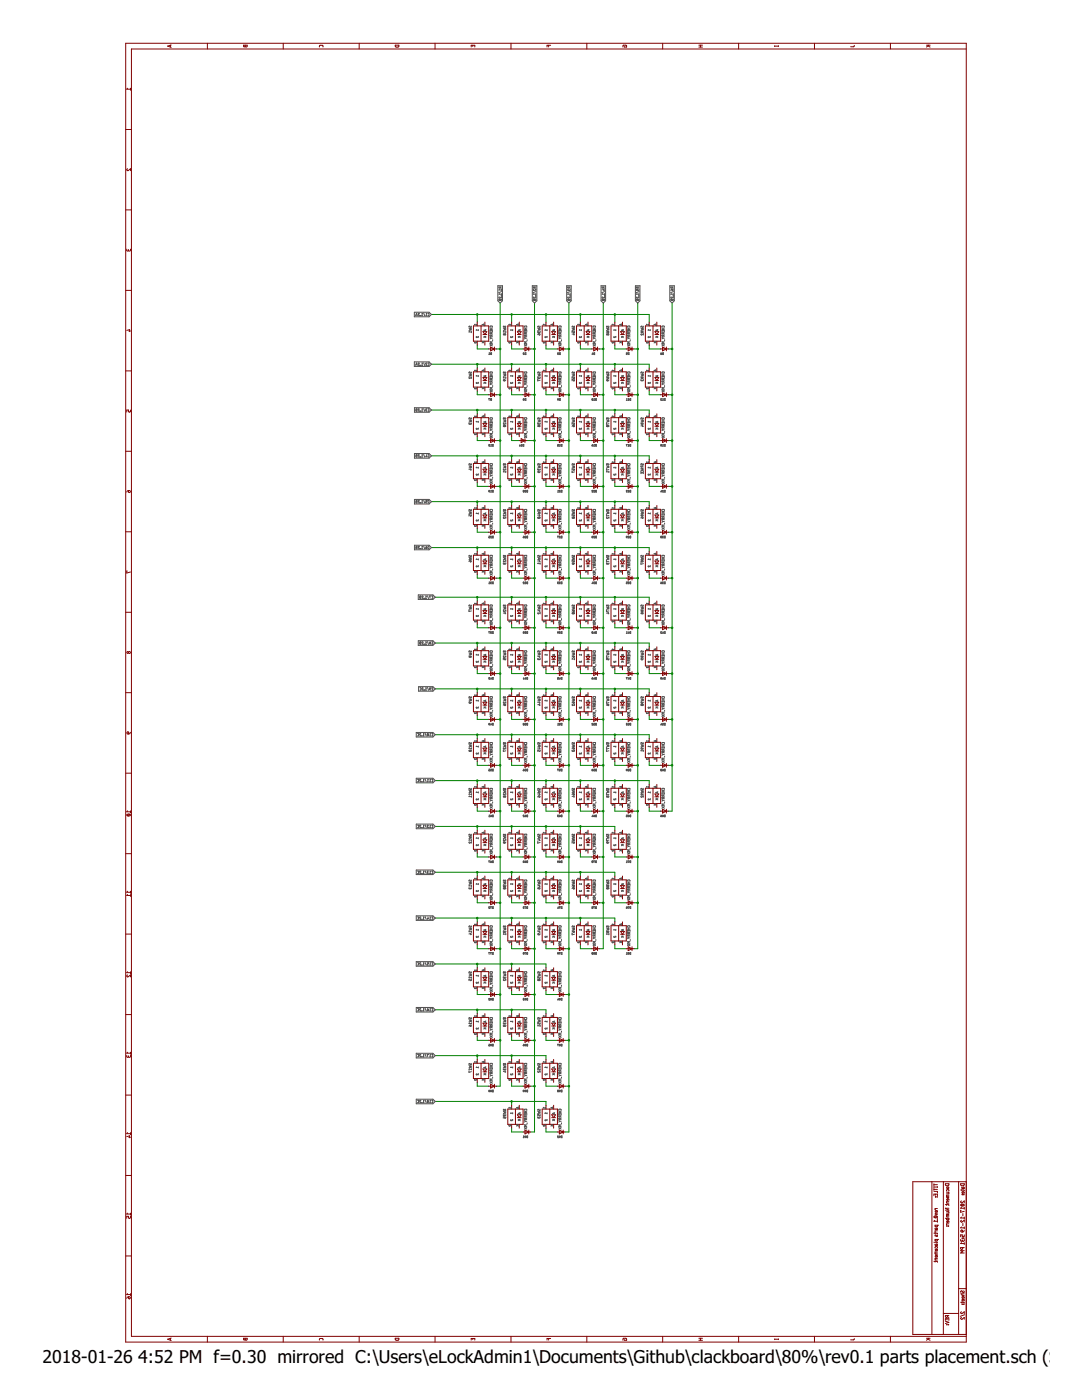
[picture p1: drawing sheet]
<svg xmlns="http://www.w3.org/2000/svg" width="216mm" height="279mm" viewBox="0 0 216 279" stroke-linecap="round" stroke-linejoin="round" font-family="sans-serif">
<defs><g id="words">
<g font-size="3.5">
<text x="8.5" y="272">2018-01-26</text>
<text x="27.6" y="272">4:52 PM f=0.30 mirrored C:\Users\eLockAdmin1\Documents\Github\clackboard\80%\rev0.1 parts placement.sch (Shee</text>
</g>
</g></defs>
<g fill="none" stroke="#008000" stroke-width=".2">
<path d="M86.1 62.8h43.4v1.5M86.1 72.7h43.4v.7M95.2 62.8v1.5M95.2 68.9v.7h2.3M95.2 72.7v.7M95.2 78v.8h2.3M99 69.6h.8M99 78.8h.8M99.8 60.5v156.3h-.8M102.1 62.8v1.5M102.1 68.9v.7h2.3M102.1 72.7v.7"/>
<path d="M102.1 78v.8h2.3M105.9 69.6h.8M105.9 78.8h.8M106.7 60.5v165.4h-.8M108.9 62.8v1.5M108.9 68.9v.7h2.3M108.9 72.7v.7M108.9 78v.8h2.3M112.8 69.6h.7M112.8 78.8h.7M113.5 60.5v165.4h-.7M115.8 62.8v1.5"/>
<path d="M115.8 68.9v.7h2.3M115.8 72.7v.7M115.8 78v.8h2.3M119.6 69.6h.8M119.6 78.8h.8M120.4 60.5v128.8h-.8M122.7 62.8v1.5M122.7 68.9v.7h2.3M122.7 72.7v.7M122.7 78v.8h2.3M126.5 69.6h.8M126.5 78.8h.8"/>
<path d="M127.3 60.5v128.8h-.8M129.5 68.9v.7h2.3M129.5 78v.8h2.3M133.3 69.6h.8M133.3 78.8h.8M134.1 60.5v101.4h-.8M86.1 81.8h43.4v.8M86.1 91h43.4v.7M95.2 81.8v.8M95.2 87.2v.7h2.3M95.2 91v.7M95.2 96.3v.8h2.3"/>
<path d="M99 87.9h.8M99 97.1h.8M102.1 81.8v.8M102.1 87.2v.7h1.5M102.1 91v.7M102.1 96.3v.8h2.3M105.1 87.9h1.6M105.9 97.1h.8M108.9 81.8v.8M108.9 87.2v.7h2.3M108.9 91v.7M108.9 96.3v.8h2.3"/>
<path d="M112.8 87.9h.7M112.8 97.1h.7M115.8 81.8v.8M115.8 87.2v.7h2.3M115.8 91v.7M115.8 96.3v.8h2.3M119.6 87.9h.8M119.6 97.1h.8M122.7 81.8v.8M122.7 87.2v.7h2.3M122.7 91v.7M122.7 96.3v.8h2.3"/>
<path d="M126.5 87.9h.8M126.5 97.1h.8M129.5 87.2v.7h2.3M129.5 96.3v.8h2.3M133.3 87.9h.8M133.3 97.1h.8M86.1 100.1h43.4v.8M86.1 109.3h43.4v.7M86.8 119.2h42.7v.8M95.2 100.1v.8M95.2 105.5v.7h2.3M95.2 109.3v.7"/>
<path d="M95.2 114.6v.8h2.3M95.2 119.2v.8M99 106.2h.8M99 115.4h.8M102.1 100.1v.8M102.1 105.5v.7h2.3M102.1 109.3v.7M102.1 114.6v.8h2.3M102.1 119.2v.8M105.9 106.2h.8M105.9 115.4h.8M108.9 100.1v.8"/>
<path d="M108.9 105.5v.7h2.3M108.9 109.3v.7M108.9 114.6v.8h2.3M108.9 119.2v.8M112.8 106.2h.7M112.8 115.4h.7M115.8 100.1v.8M115.8 105.5v.7h2.3M115.8 109.3v.7M115.8 114.6v.8h2.3M115.8 119.2v.8M119.6 106.2h.8"/>
<path d="M119.6 115.4h.8M122.7 100.1v.8M122.7 105.5v.7h2.3M122.7 109.3v.7M122.7 114.6v.8h2.3M122.7 119.2v.8M126.5 106.2h.8M126.5 115.4h.8M129.5 105.5v.7h2.3M129.5 114.6v.8h2.3M133.3 106.2h.8M133.3 115.4h.8"/>
<path d="M86.8 128.3h42.7v.8M86.8 137.5h42.7v.7M95.2 124.5v.8h2.3M95.2 128.3v.8M95.2 133.7v.7h2.3M95.2 137.5v.7M99 125.3h.8M99 134.4h.8M102.1 124.5v.8h2.3M102.1 128.3v.8M102.1 133.7v.7h2.3M102.1 137.5v.7"/>
<path d="M105.9 125.3h.8M105.9 134.4h.8M108.9 124.5v.8h2.3M108.9 128.3v.8M108.9 133.7v.7h2.3M108.9 137.5v.7M112.8 125.3h.7M112.8 134.4h.7M115.8 124.5v.8h2.3M115.8 128.3v.8M115.8 133.7v.7h2.3M115.8 137.5v.7"/>
<path d="M119.6 125.3h.8M119.6 134.4h.8M122.7 124.5v.8h2.3M122.7 128.3v.8M122.7 133.7v.7h2.3M122.7 137.5v.7M126.5 125.3h.8M126.5 134.4h.8M129.5 124.5v.8h2.3M129.5 133.7v.7h2.3M133.3 125.3h.8M133.3 134.4h.8"/>
<path d="M86.8 146.6h42.7v.8M86.8 155.8h42.7v.7M95.2 142.8v.8h2.3M95.2 146.6v.8M95.2 152v.7h2.3M95.2 155.8v.7M99 143.6h.8M99 152.7h.8M102.1 142.8v.8h2.3M102.1 146.6v.8M102.1 152v.7h2.3M102.1 155.8v.7"/>
<path d="M105.9 143.6h.8M105.9 152.7h.8M108.9 142.8v.8h2.3M108.9 146.6v.8M108.9 152v.7h2.3M108.9 155.8v.7M112.8 143.6h.7M112.8 152.7h.7M115.8 142.8v.8h2.3M115.8 146.6v.8M115.8 152v.7h2.3M115.8 155.8v.7"/>
<path d="M119.6 143.6h.8M119.6 152.7h.8M122.7 142.8v.8h2.3M122.7 146.6v.8M122.7 152v.7h2.3M122.7 155.8v.7M126.5 143.6h.8M126.5 152.7h.8M129.5 142.8v.8h2.3M129.5 152v.7h2.3M133.3 143.6h.8M133.3 152.7h.8"/>
<path d="M86.8 164.9h35.9v.8M86.8 174.1h35.9v.7M95.2 161.1v.8h2.3M95.2 164.9v.8M95.2 170.3v.7h2.3M95.2 174.1v.7M95.2 179.4v.8h2.3M99 161.9h.8M99 171h.8M102.1 161.1v.8h2.3M102.1 164.9v.8M102.1 170.3v.7h2.3"/>
<path d="M102.1 174.1v.7M102.1 179.4v.8h2.3M105.9 161.9h.8M105.9 171h.8M108.9 161.1v.8h2.3M108.9 164.9v.8M108.9 170.3v.7h2.3M108.9 174.1v.7M108.9 179.4v.8h2.3M112.8 161.9h.7M112.8 171h.7M115.8 161.1v.8h2.3"/>
<path d="M115.8 164.9v.8M115.8 170.3v.7h2.3M115.8 174.1v.7M115.8 179.4v.8h2.3M119.6 161.9h.8M119.6 171h.8M122.7 161.1v.8h2.3M122.7 170.3v.7h2.3M122.7 179.4v.8h2.3M126.5 161.9h.8M126.5 171h.8M129.5 161.1v.8h2.3"/>
<path d="M86.8 192.4h22.1v.7M86.8 183.2h35.9v.8M95.2 183.2v.8M95.2 188.6v.7h2.3M95.2 192.4v.7M95.2 197.7v.8h2.3M99 180.2h.8M99 198.5h.8M99 189.3h.8M102.1 183.2v.8M102.1 188.6v.7h2.3M102.1 192.4v.7"/>
<path d="M102.1 197.7v.8h2.3M105.9 180.2h.8M105.9 198.5h.8M105.9 189.3h.8M108.9 183.2v.8M108.9 188.6v.7h2.3M108.9 197.7v.8h2.3M112.8 180.2h.7M112.8 198.5h.7M112.8 189.3h.7M115.8 183.2v.8M115.8 188.6v.7h2.3"/>
<path d="M119.6 180.2h.8M122.7 188.6v.7h2.3M126.5 180.2h.8M86.8 201.5h22.1v.8M86.8 210.7h22.1v.7M86.8 219.8h22.1v.8M95.2 201.5v.8M95.2 206.9v.7h2.3M95.2 210.7v.7M95.2 216v.8h2.3M99 207.6h.8M102.1 201.5v.8"/>
<path d="M102.1 206.9v.7h2.3M102.1 210.7v.7M102.1 216v.8h2.3M102.1 219.8v.8M105.9 216.8h.8M105.9 207.6h.8M108.9 206.9v.7h2.3M108.9 216v.8h2.3M112.8 216.8h.7M112.8 207.6h.7M102.1 225.1v.8h2.3M108.9 225.1v.8h2.3"/>
</g>
<g fill="#008000" stroke="#008000" stroke-width=".2">
<circle cx="102.1" cy="62.8" r=".15"/>
<circle cx="108.9" cy="62.8" r=".15"/>
<circle cx="115.8" cy="62.8" r=".15"/>
<circle cx="122.7" cy="62.8" r=".15"/>
<circle cx="95.2" cy="62.8" r=".15"/>
<circle cx="122.7" cy="72.7" r=".15"/>
<circle cx="115.8" cy="72.7" r=".15"/>
<circle cx="108.9" cy="72.7" r=".15"/>
<circle cx="102.1" cy="72.7" r=".15"/>
<circle cx="95.2" cy="72.7" r=".15"/>
<circle cx="102.1" cy="81.8" r=".15"/>
<circle cx="108.9" cy="81.8" r=".15"/>
<circle cx="115.8" cy="81.8" r=".15"/>
<circle cx="122.7" cy="81.8" r=".15"/>
<circle cx="95.2" cy="81.8" r=".15"/>
<circle cx="102.1" cy="91" r=".15"/>
<circle cx="108.9" cy="91" r=".15"/>
<circle cx="115.8" cy="91" r=".15"/>
<circle cx="122.7" cy="91" r=".15"/>
<circle cx="95.2" cy="91" r=".15"/>
<circle cx="122.7" cy="100.1" r=".15"/>
<circle cx="115.8" cy="100.1" r=".15"/>
<circle cx="108.9" cy="100.1" r=".15"/>
<circle cx="102.1" cy="100.1" r=".15"/>
<circle cx="95.2" cy="100.1" r=".15"/>
<circle cx="102.1" cy="109.3" r=".15"/>
<circle cx="108.9" cy="109.3" r=".15"/>
<circle cx="115.8" cy="109.3" r=".15"/>
<circle cx="122.7" cy="109.3" r=".15"/>
<circle cx="95.2" cy="109.3" r=".15"/>
<circle cx="122.7" cy="119.2" r=".15"/>
<circle cx="115.8" cy="119.2" r=".15"/>
<circle cx="108.9" cy="119.2" r=".15"/>
<circle cx="102.1" cy="119.2" r=".15"/>
<circle cx="95.2" cy="119.2" r=".15"/>
<circle cx="122.7" cy="128.3" r=".15"/>
<circle cx="115.8" cy="128.3" r=".15"/>
<circle cx="108.9" cy="128.3" r=".15"/>
<circle cx="102.1" cy="128.3" r=".15"/>
<circle cx="95.2" cy="128.3" r=".15"/>
<circle cx="122.7" cy="137.5" r=".15"/>
<circle cx="115.8" cy="137.5" r=".15"/>
<circle cx="108.9" cy="137.5" r=".15"/>
<circle cx="95.2" cy="137.5" r=".15"/>
<circle cx="102.1" cy="137.5" r=".15"/>
<circle cx="122.7" cy="146.6" r=".15"/>
<circle cx="115.8" cy="146.6" r=".15"/>
<circle cx="102.1" cy="146.6" r=".15"/>
<circle cx="108.9" cy="146.6" r=".15"/>
<circle cx="95.2" cy="146.6" r=".15"/>
<circle cx="122.7" cy="155.8" r=".15"/>
<circle cx="115.8" cy="155.8" r=".15"/>
<circle cx="108.9" cy="155.8" r=".15"/>
<circle cx="102.1" cy="155.8" r=".15"/>
<circle cx="95.2" cy="155.8" r=".15"/>
<circle cx="102.1" cy="164.9" r=".15"/>
<circle cx="108.9" cy="164.9" r=".15"/>
<circle cx="115.8" cy="164.9" r=".15"/>
<circle cx="95.2" cy="164.9" r=".15"/>
<circle cx="115.8" cy="174.1" r=".15"/>
<circle cx="108.9" cy="174.1" r=".15"/>
<circle cx="102.1" cy="174.1" r=".15"/>
<circle cx="95.2" cy="174.1" r=".15"/>
<circle cx="102.1" cy="183.2" r=".15"/>
<circle cx="108.9" cy="183.2" r=".15"/>
<circle cx="115.8" cy="183.2" r=".15"/>
<circle cx="95.2" cy="183.2" r=".15"/>
<circle cx="102.1" cy="192.4" r=".15"/>
<circle cx="95.2" cy="192.4" r=".15"/>
<circle cx="102.1" cy="201.5" r=".15"/>
<circle cx="95.2" cy="201.5" r=".15"/>
<circle cx="102.1" cy="210.7" r=".15"/>
<circle cx="95.2" cy="210.7" r=".15"/>
<circle cx="102.1" cy="219.8" r=".15"/>
<circle cx="99.8" cy="69.6" r=".15"/>
<circle cx="99.8" cy="78.8" r=".15"/>
<circle cx="99.8" cy="87.9" r=".15"/>
<circle cx="99.8" cy="97.1" r=".15"/>
<circle cx="99.8" cy="106.2" r=".15"/>
<circle cx="99.8" cy="115.4" r=".15"/>
<circle cx="99.8" cy="125.3" r=".15"/>
<circle cx="99.8" cy="134.4" r=".15"/>
<circle cx="99.8" cy="143.6" r=".15"/>
<circle cx="99.8" cy="152.7" r=".15"/>
<circle cx="99.8" cy="161.9" r=".15"/>
<circle cx="99.8" cy="171" r=".15"/>
<circle cx="99.8" cy="180.2" r=".15"/>
<circle cx="99.8" cy="198.5" r=".15"/>
<circle cx="99.8" cy="189.3" r=".15"/>
<circle cx="99.8" cy="207.6" r=".15"/>
<circle cx="106.7" cy="78.8" r=".15"/>
<circle cx="106.7" cy="69.6" r=".15"/>
<circle cx="106.7" cy="87.9" r=".15"/>
<circle cx="106.7" cy="106.2" r=".15"/>
<circle cx="106.7" cy="97.1" r=".15"/>
<circle cx="106.7" cy="115.4" r=".15"/>
<circle cx="106.7" cy="134.4" r=".15"/>
<circle cx="106.7" cy="125.3" r=".15"/>
<circle cx="106.7" cy="143.6" r=".15"/>
<circle cx="106.7" cy="152.7" r=".15"/>
<circle cx="106.7" cy="161.9" r=".15"/>
<circle cx="106.7" cy="171" r=".15"/>
<circle cx="106.7" cy="180.2" r=".15"/>
<circle cx="106.7" cy="189.3" r=".15"/>
<circle cx="106.7" cy="198.5" r=".15"/>
<circle cx="106.7" cy="207.6" r=".15"/>
<circle cx="106.7" cy="216.8" r=".15"/>
<circle cx="113.5" cy="69.6" r=".15"/>
<circle cx="113.5" cy="78.8" r=".15"/>
<circle cx="113.5" cy="87.9" r=".15"/>
<circle cx="113.5" cy="97.1" r=".15"/>
<circle cx="113.5" cy="106.2" r=".15"/>
<circle cx="113.5" cy="115.4" r=".15"/>
<circle cx="113.5" cy="216.8" r=".15"/>
<circle cx="113.5" cy="207.6" r=".15"/>
<circle cx="113.5" cy="198.5" r=".15"/>
<circle cx="113.5" cy="189.3" r=".15"/>
<circle cx="113.5" cy="180.2" r=".15"/>
<circle cx="113.5" cy="171" r=".15"/>
<circle cx="113.5" cy="161.9" r=".15"/>
<circle cx="113.5" cy="152.7" r=".15"/>
<circle cx="113.5" cy="143.6" r=".15"/>
<circle cx="113.5" cy="134.4" r=".15"/>
<circle cx="113.5" cy="125.3" r=".15"/>
<circle cx="120.4" cy="69.6" r=".15"/>
<circle cx="120.4" cy="78.8" r=".15"/>
<circle cx="120.4" cy="87.9" r=".15"/>
<circle cx="120.4" cy="97.1" r=".15"/>
<circle cx="120.4" cy="106.2" r=".15"/>
<circle cx="120.4" cy="115.4" r=".15"/>
<circle cx="120.4" cy="180.2" r=".15"/>
<circle cx="120.4" cy="171" r=".15"/>
<circle cx="120.4" cy="161.9" r=".15"/>
<circle cx="120.4" cy="152.7" r=".15"/>
<circle cx="120.4" cy="143.6" r=".15"/>
<circle cx="120.4" cy="134.4" r=".15"/>
<circle cx="120.4" cy="125.3" r=".15"/>
<circle cx="127.3" cy="69.6" r=".15"/>
<circle cx="127.3" cy="78.8" r=".15"/>
<circle cx="127.3" cy="87.9" r=".15"/>
<circle cx="127.3" cy="97.1" r=".15"/>
<circle cx="127.3" cy="106.2" r=".15"/>
<circle cx="127.3" cy="115.4" r=".15"/>
<circle cx="127.3" cy="180.2" r=".15"/>
<circle cx="127.3" cy="171" r=".15"/>
<circle cx="127.3" cy="161.9" r=".15"/>
<circle cx="127.3" cy="152.7" r=".15"/>
<circle cx="127.3" cy="143.6" r=".15"/>
<circle cx="127.3" cy="134.4" r=".15"/>
<circle cx="127.3" cy="125.3" r=".15"/>
<circle cx="134.1" cy="78.8" r=".15"/>
<circle cx="134.1" cy="69.6" r=".15"/>
<circle cx="134.1" cy="87.9" r=".15"/>
<circle cx="134.1" cy="97.1" r=".15"/>
<circle cx="134.1" cy="106.2" r=".15"/>
<circle cx="134.1" cy="115.4" r=".15"/>
<circle cx="134.1" cy="152.7" r=".15"/>
<circle cx="134.1" cy="143.6" r=".15"/>
<circle cx="134.1" cy="134.4" r=".15"/>
<circle cx="134.1" cy="125.3" r=".15"/>
</g>
<g fill="none" stroke="#800000" stroke-width=".2">
<path d="M25.1 8.6h167.7v259.2h-167.7zM25.5 17.6l-.2 .2h.7M26 17.6v.4M34 9v.4M34.2 9l-.8 .2 .8 .2M41.4 8.6v1.2M48.6 9h.7v.2l-.1 .2h-.2l-.1-.2-.2 .2zM48.9 9v.2M56.5 8.6v1.2M63.7 9.4l.2-.4 .5 .1 .1 .3M71.7 8.6v1.2M78.9 9h.7v.3l-.6 .1z"/>
<path d="M86.8 8.6v1.2M94 9.4v-.4h.7v.4M94.3 9v.3M102 8.6v1.2M109.5 9v.4M109.9 9h-.7v.4M117.1 8.6v1.2M124.6 9.3v.1h.4v-.3l-.6-.1-.1 .4M132.2 8.6v1.2M139.4 9h.8M139.4 9.4h.8M139.8 9v.4"/>
<path d="M147.4 8.6v1.2M154.6 9.2h.7M154.6 9.1v.2M155.3 9.1v.2M162.5 8.6v1.2M170.5 9.1l-.1 .2h-.7M177.7 8.6v1.2M184.9 9h.7M185.2 9.2l.4 .2M185.3 9l-.4 .4M192.8 9.8h-166.6v256.9h166.6M25.1 25.8h1.1"/>
<path d="M25.5 33.7a.2 .2 0 0 0-.2 .3 .2 .2 0 0 0 .3 0l.4-.3v.4M25.1 41.9h1.1M25.1 58h1.1M25.3 49.7v.3l.2 .1 .1-.3M26 49.7l-.1 .4h-.2l-.1-.2M25.1 74h1.1M25.3 65.9l.6-.1v.4M25.7 66.1h.3M94.5 65h3v3.1h-3zM94.5 74.2h3v3.1h-3zM95.2 64.3v.7M95.2 68.1v.8"/>
<path d="M95.2 73.4v.8M95.2 77.3v.7M96 65v3.1M96 74.2v3.1M96.4 66.2h.7l-.3 .6zM96.4 66.8h.7M96.4 75.4h.7l-.3 .5zM96.4 75.9h.7M96.8 64.3v.7M96.8 68.1v.8M96.8 73.4v.8M96.8 77.3v.7"/>
<path d="M97.5 69.6h1.5M97.5 78.8h1.5M97.9 69.3l.8 .3-.8 .4zM97.9 78.4l.8 .4-.8 .4zM98.7 69.3v.7M98.7 78.4v.8M101.3 65h3.1v3.1h-3.1zM101.3 74.2h3.1v3.1h-3.1zM102.1 64.3v.7M102.1 68.1v.8M102.1 73.4v.8M102.1 77.3v.7"/>
<path d="M102.8 65v3.1M102.8 74.2v3.1M103.2 66.2h.8l-.4 .6zM103.2 66.8h.8M103.2 75.4h.8l-.4 .5zM103.2 75.9h.8M103.6 64.3v.7M103.6 68.1v.8M103.6 73.4v.8M103.6 77.3v.7M104.4 69.6h1.5M104.4 78.8h1.5"/>
<path d="M104.8 69.3l.7 .3-.7 .4zM104.8 78.4l.7 .4-.7 .4zM105.5 69.3v.7M105.5 78.4v.8M108.2 65h3v3.1h-3zM108.2 74.2h3v3.1h-3zM108.9 64.3v.7M108.9 68.1v.8M108.9 73.4v.8M108.9 77.3v.7M109.7 65v3.1M109.7 74.2v3.1"/>
<path d="M110.1 66.2h.7l-.3 .6zM110.1 66.8h.7M110.1 75.4h.7l-.3 .5zM110.1 75.9h.7M110.5 64.3v.7M110.5 68.1v.8M110.5 73.4v.8M110.5 77.3v.7M111.2 69.6h1.6M111.2 78.8h1.6M111.6 69.3l.8 .3-.8 .4zM111.6 78.4l.8 .4-.8 .4z"/>
<path d="M112.4 69.3v.7M112.4 78.4v.8M115 65h3.1v3.1h-3.1zM115 74.2h3.1v3.1h-3.1zM115.8 64.3v.7M115.8 68.1v.8M115.8 73.4v.8M115.8 77.3v.7M116.6 65v3.1M116.6 74.2v3.1M116.9 66.2h.8l-.4 .6zM116.9 66.8h.8"/>
<path d="M116.9 75.4h.8l-.4 .5zM116.9 75.9h.8M117.3 64.3v.7M117.3 68.1v.8M117.3 73.4v.8M117.3 77.3v.7M118.1 69.6h1.5M118.1 78.8h1.5M118.5 69.3l.7 .3-.7 .4zM118.5 78.4l.7 .4-.7 .4zM119.2 69.3v.7M119.2 78.4v.8"/>
<path d="M121.9 65h3.1v3.1h-3.1zM121.9 74.2h3.1v3.1h-3.1zM122.7 64.3v.7M122.7 68.1v.8M122.7 73.4v.8M122.7 77.3v.7M123.4 65v3.1M123.4 74.2v3.1M123.8 66.2h.8l-.4 .6zM123.8 66.8h.8M123.8 75.4h.8l-.4 .5zM123.8 75.9h.8"/>
<path d="M124.2 64.3v.7M124.2 68.1v.8M124.2 73.4v.8M124.2 77.3v.7M125 69.6h1.5M125 78.8h1.5M125.3 69.3l.8 .3-.8 .4zM125.3 78.4l.8 .4-.8 .4zM126.1 69.3v.7M126.1 78.4v.8M128.8 65h3v3.1h-3zM128.8 74.2h3v3.1h-3z"/>
<path d="M129.5 64.3v.7M129.5 68.1v.8M129.5 73.4v.8M129.5 77.3v.7M130.3 65v3.1M130.3 74.2v3.1M130.7 66.2h.7l-.3 .6zM130.7 66.8h.7M130.7 75.4h.7l-.3 .5zM130.7 75.9h.7M131.1 64.3v.7M131.1 68.1v.8"/>
<path d="M131.1 73.4v.8M131.1 77.3v.7M131.8 69.6h1.5M131.8 78.8h1.5M132.2 69.3l.8 .3-.8 .4zM132.2 78.4l.8 .4-.8 .4zM133 69.3v.7M133 78.4v.8M25.1 90.1h1.1M25.6 97.9h.2a.2 .2 0 0 1 .2 .2 .2 .2 0 0 1-.1 .2 .2 .2 0 0 1-.3-.2zM25.6 97.9l-.3 .3M26 81.8v.4h-.1h-.2l-.1-.4h-.3v.4"/>
<path d="M94.5 83.4h3v3h-3zM94.5 92.5h3v3h-3zM95.2 82.6v.8M95.2 86.4v.8M95.2 91.7v.8M95.2 95.5v.8M96 83.4v3M96 92.5v3M96.4 84.5h.7l-.3 .6zM96.4 85.1h.7M96.4 93.6h.7l-.3 .6zM96.4 94.2h.7"/>
<path d="M96.8 82.6v.8M96.8 86.4v.8M96.8 91.7v.8M96.8 95.5v.8M97.5 87.9h1.5M97.5 97.1h1.5M97.9 87.5l.8 .4-.8 .4zM97.9 96.7l.8 .4-.8 .4zM98.7 87.5v.8M98.7 96.7v.8M101.3 83.4h3.1v3h-3.1zM101.3 92.5h3.1v3h-3.1z"/>
<path d="M102.1 82.6v.8M102.1 86.4v.8M102.1 91.7v.8M102.1 95.5v.8M102.8 83.4v3M102.8 92.5v3M103.2 84.5h.8l-.4 .6zM103.2 85.1h.8M103.2 93.6h.8l-.4 .6zM103.2 94.2h.8M103.6 82.6v.8M103.6 86.4v.8"/>
<path d="M103.6 91.7v.8M103.6 95.5v.8M103.6 87.9h1.5M104 87.5l.8 .4-.8 .4zM104.4 97.1h1.5M104.8 87.5v.8M104.8 96.7l.7 .4-.7 .4zM105.5 96.7v.8M108.2 83.4h3v3h-3zM108.2 92.5h3v3h-3zM108.9 82.6v.8M108.9 86.4v.8"/>
<path d="M108.9 91.7v.8M108.9 95.5v.8M109.7 83.4v3M109.7 92.5v3M110.1 84.5h.7l-.3 .6zM110.1 85.1h.7M110.1 93.6h.7l-.3 .6zM110.1 94.2h.7M110.5 82.6v.8M110.5 86.4v.8M110.5 91.7v.8M110.5 95.5v.8"/>
<path d="M111.2 87.9h1.6M111.2 97.1h1.6M111.6 87.5l.8 .4-.8 .4zM111.6 96.7l.8 .4-.8 .4zM112.4 87.5v.8M112.4 96.7v.8M115 83.4h3.1v3h-3.1zM115 92.5h3.1v3h-3.1zM115.8 82.6v.8M115.8 86.4v.8M115.8 91.7v.8M115.8 95.5v.8"/>
<path d="M116.6 83.4v3M116.6 92.5v3M116.9 84.5h.8l-.4 .6zM116.9 85.1h.8M116.9 93.6h.8l-.4 .6zM116.9 94.2h.8M117.3 82.6v.8M117.3 86.4v.8M117.3 91.7v.8M117.3 95.5v.8M118.1 87.9h1.5M118.1 97.1h1.5"/>
<path d="M118.5 87.5l.7 .4-.7 .4zM118.5 96.7l.7 .4-.7 .4zM119.2 87.5v.8M119.2 96.7v.8M121.9 83.4h3.1v3h-3.1zM121.9 92.5h3.1v3h-3.1zM122.7 82.6v.8M122.7 86.4v.8M122.7 91.7v.8M122.7 95.5v.8M123.4 83.4v3M123.4 92.5v3"/>
<path d="M123.8 84.5h.8l-.4 .6zM123.8 85.1h.8M123.8 93.6h.8l-.4 .6zM123.8 94.2h.8M124.2 82.6v.8M124.2 86.4v.8M124.2 91.7v.8M124.2 95.5v.8M125 87.9h1.5M125 97.1h1.5M125.3 87.5l.8 .4-.8 .4zM125.3 96.7l.8 .4-.8 .4z"/>
<path d="M126.1 87.5v.8M126.1 96.7v.8M128.8 83.4h3v3h-3zM128.8 92.5h3v3h-3zM129.5 82.6v.8M129.5 86.4v.8M129.5 91.7v.8M129.5 95.5v.8M130.3 83.4v3M130.3 92.5v3M130.7 84.5h.7l-.3 .6zM130.7 85.1h.7"/>
<path d="M130.7 93.6h.7l-.3 .6zM130.7 94.2h.7M131.1 82.6v.8M131.1 86.4v.8M131.1 91.7v.8M131.1 95.5v.8M131.8 87.9h1.5M131.8 97.1h1.5M132.2 87.5l.8 .4-.8 .4zM132.2 96.7l.8 .4-.8 .4zM133 87.5v.8M133 96.7v.8"/>
<path d="M25.1 106.1h1.1M25.4 114l-.1 .4 .7-.2M94.5 101.6h3v3.1h-3zM94.5 110.8h3v3.1h-3zM95.2 100.9v.7M95.2 104.7v.8M95.2 110v.8M95.2 113.9v.7M95.2 120v.7M96 101.6v3.1M96 110.8v3.1M96.4 102.8h.7l-.3 .6z"/>
<path d="M96.4 103.4h.7M96.4 112h.7l-.3 .5zM96.4 112.5h.7M96.8 100.9v.7M96.8 104.7v.8M96.8 110v.8M96.8 113.9v.7M96.8 120v.7M97.5 106.2h1.5M97.5 115.4h1.5M97.9 105.8l.8 .4-.8 .4zM97.9 115l.8 .4-.8 .4z"/>
<path d="M98.7 105.8v.8M98.7 115v.8M101.3 101.6h3.1v3.1h-3.1zM101.3 110.8h3.1v3.1h-3.1zM102.1 100.9v.7M102.1 104.7v.8M102.1 110v.8M102.1 113.9v.7M102.1 120v.7M102.8 101.6v3.1M102.8 110.8v3.1M103.2 102.8h.8l-.4 .6z"/>
<path d="M103.2 103.4h.8M103.2 112h.8l-.4 .5zM103.2 112.5h.8M103.6 100.9v.7M103.6 104.7v.8M103.6 110v.8M103.6 113.9v.7M103.6 120v.7M104.4 106.2h1.5M104.4 115.4h1.5M104.8 105.8l.7 .4-.7 .4zM104.8 115l.7 .4-.7 .4z"/>
<path d="M105.5 105.8v.8M105.5 115v.8M108.2 101.6h3v3.1h-3zM108.2 110.8h3v3.1h-3zM108.9 100.9v.7M108.9 104.7v.8M108.9 110v.8M108.9 113.9v.7M108.9 120v.7M109.7 101.6v3.1M109.7 110.8v3.1M110.1 102.8h.7l-.3 .6z"/>
<path d="M110.1 103.4h.7M110.1 112h.7l-.3 .5zM110.1 112.5h.7M110.5 100.9v.7M110.5 104.7v.8M110.5 110v.8M110.5 113.9v.7M110.5 120v.7M111.2 106.2h1.6M111.2 115.4h1.6M111.6 105.8l.8 .4-.8 .4zM111.6 115l.8 .4-.8 .4z"/>
<path d="M112.4 105.8v.8M112.4 115v.8M115 101.6h3.1v3.1h-3.1zM115 110.8h3.1v3.1h-3.1zM115.8 100.9v.7M115.8 104.7v.8M115.8 110v.8M115.8 113.9v.7M115.8 120v.7M116.6 101.6v3.1M116.6 110.8v3.1M116.9 102.8h.8l-.4 .6z"/>
<path d="M116.9 103.4h.8M116.9 112h.8l-.4 .5zM116.9 112.5h.8M117.3 100.9v.7M117.3 104.7v.8M117.3 110v.8M117.3 113.9v.7M117.3 120v.7M118.1 106.2h1.5M118.1 115.4h1.5M118.5 105.8l.7 .4-.7 .4zM118.5 115l.7 .4-.7 .4z"/>
<path d="M119.2 105.8v.8M119.2 115v.8M121.9 101.6h3.1v3.1h-3.1zM121.9 110.8h3.1v3.1h-3.1zM122.7 100.9v.7M122.7 104.7v.8M122.7 110v.8M122.7 113.9v.7M122.7 120v.7M123.4 101.6v3.1M123.4 110.8v3.1M123.8 102.8h.8l-.4 .6z"/>
<path d="M123.8 103.4h.8M123.8 112h.8l-.4 .5zM123.8 112.5h.8M124.2 100.9v.7M124.2 104.7v.8M124.2 110v.8M124.2 113.9v.7M124.2 120v.7M125 106.2h1.5M125 115.4h1.5M125.3 105.8l.8 .4-.8 .4zM125.3 115l.8 .4-.8 .4z"/>
<path d="M126.1 105.8v.8M126.1 115v.8M128.8 101.6h3v3.1h-3zM128.8 110.8h3v3.1h-3zM129.5 100.9v.7M129.5 104.7v.8M129.5 110v.8M129.5 113.9v.7M129.5 120v.7M130.3 101.6v3.1M130.3 110.8v3.1M130.7 102.8h.7l-.3 .6z"/>
<path d="M130.7 103.4h.7M130.7 112h.7l-.3 .5zM130.7 112.5h.7M131.1 100.9v.7M131.1 104.7v.8M131.1 110v.8M131.1 113.9v.7M131.1 120v.7M131.8 106.2h1.5M131.8 115.4h1.5M132.2 105.8l.8 .4-.8 .4zM132.2 115l.8 .4-.8 .4z"/>
<path d="M133 105.8v.8M133 115v.8M25.1 122.2h1.1M25.1 138.2h1.1M94.5 120.7h3v3.1h-3zM94.5 129.9h3v3h-3zM94.5 139h3v3h-3zM95.2 123.8v.7M95.2 129.1v.8M95.2 132.9v.8M95.2 138.2v.8M96 120.7v3.1"/>
<path d="M96 129.9v3M96 139v3M96.4 121.9h.7l-.3 .5zM96.4 122.4h.7M96.4 131h.7l-.3 .6zM96.4 131.6h.7M96.8 123.8v.7M96.8 129.1v.8M96.8 132.9v.8M96.8 138.2v.8M97.5 125.3h1.5M97.5 134.4h1.5"/>
<path d="M97.9 124.9l.8 .4-.8 .4zM97.9 134l.8 .4-.8 .4zM98.7 124.9v.8M98.7 134v.8M101.3 120.7h3.1v3.1h-3.1zM101.3 129.9h3.1v3h-3.1zM101.3 139h3.1v3h-3.1zM102.1 123.8v.7M102.1 129.1v.8M102.1 132.9v.8M102.1 138.2v.8M102.8 120.7v3.1"/>
<path d="M102.8 129.9v3M102.8 139v3M103.2 121.9h.8l-.4 .5zM103.2 122.4h.8M103.2 131h.8l-.4 .6zM103.2 131.6h.8M103.6 123.8v.7M103.6 129.1v.8M103.6 132.9v.8M103.6 138.2v.8M104.4 125.3h1.5M104.4 134.4h1.5"/>
<path d="M104.8 124.9l.7 .4-.7 .4zM104.8 134l.7 .4-.7 .4zM105.5 124.9v.8M105.5 134v.8M108.2 120.7h3v3.1h-3zM108.2 129.9h3v3h-3zM108.2 139h3v3h-3zM108.9 123.8v.7M108.9 129.1v.8M108.9 132.9v.8M108.9 138.2v.8M109.7 120.7v3.1"/>
<path d="M109.7 129.9v3M109.7 139v3M110.1 121.9h.7l-.3 .5zM110.1 122.4h.7M110.1 131h.7l-.3 .6zM110.1 131.6h.7M110.5 123.8v.7M110.5 129.1v.8M110.5 132.9v.8M110.5 138.2v.8M111.2 125.3h1.6M111.2 134.4h1.6"/>
<path d="M111.6 124.9l.8 .4-.8 .4zM111.6 134l.8 .4-.8 .4zM112.4 124.9v.8M112.4 134v.8M115 120.7h3.1v3.1h-3.1zM115 129.9h3.1v3h-3.1zM115 139h3.1v3h-3.1zM115.8 123.8v.7M115.8 129.1v.8M115.8 132.9v.8M115.8 138.2v.8M116.6 120.7v3.1"/>
<path d="M116.6 129.9v3M116.6 139v3M116.9 121.9h.8l-.4 .5zM116.9 122.4h.8M116.9 131h.8l-.4 .6zM116.9 131.6h.8M117.3 123.8v.7M117.3 129.1v.8M117.3 132.9v.8M117.3 138.2v.8M118.1 125.3h1.5M118.1 134.4h1.5"/>
<path d="M118.5 124.9l.7 .4-.7 .4zM118.5 134l.7 .4-.7 .4zM119.2 124.9v.8M119.2 134v.8M121.9 120.7h3.1v3.1h-3.1zM121.9 129.9h3.1v3h-3.1zM121.9 139h3.1v3h-3.1zM122.7 123.8v.7M122.7 129.1v.8M122.7 132.9v.8M122.7 138.2v.8M123.4 120.7v3.1"/>
<path d="M123.4 129.9v3M123.4 139v3M123.8 121.9h.8l-.4 .5zM123.8 122.4h.8M123.8 131h.8l-.4 .6zM123.8 131.6h.8M124.2 123.8v.7M124.2 129.1v.8M124.2 132.9v.8M124.2 138.2v.8M125 125.3h1.5M125 134.4h1.5"/>
<path d="M125.3 124.9l.8 .4-.8 .4zM125.3 134l.8 .4-.8 .4zM126.1 124.9v.8M126.1 134v.8M128.8 120.7h3v3.1h-3zM128.8 129.9h3v3h-3zM128.8 139h3v3h-3zM129.5 123.8v.7M129.5 129.1v.8M129.5 132.9v.8M129.5 138.2v.8M130.3 120.7v3.1"/>
<path d="M130.3 129.9v3M130.3 139v3M130.7 121.9h.7l-.3 .5zM130.7 122.4h.7M130.7 131h.7l-.3 .6zM130.7 131.6h.7M131.1 123.8v.7M131.1 129.1v.8M131.1 132.9v.8M131.1 138.2v.8M131.8 125.3h1.5M131.8 134.4h1.5"/>
<path d="M132.2 124.9l.8 .4-.8 .4zM132.2 134l.8 .4-.8 .4zM133 124.9v.8M133 134v.8M25.1 154.3h1.1M25.4 146.1h.2l.1 .4h-.3l-.1-.2zM26 146.2l-.3 .3M94.5 148.1h3v3.1h-3zM94.5 157.3h3v3.1h-3zM95.2 142v.8M95.2 147.4v.7M95.2 151.2v.8"/>
<path d="M95.2 156.5v.8M96 148.1v3.1M96 157.3v3.1M96.4 140.1h.7l-.3 .6zM96.4 140.7h.7M96.4 149.3h.7l-.3 .6zM96.4 149.9h.7M96.4 158.5h.7l-.3 .5zM96.4 159h.7M96.8 142v.8M96.8 147.4v.7M96.8 151.2v.8"/>
<path d="M96.8 156.5v.8M97.5 143.6h1.5M97.5 152.7h1.5M97.9 143.2l.8 .4-.8 .4zM97.9 152.4l.8 .3-.8 .4zM98.7 143.2v.8M98.7 152.4v.7M101.3 148.1h3.1v3.1h-3.1zM101.3 157.3h3.1v3.1h-3.1zM102.1 142v.8M102.1 147.4v.7M102.1 151.2v.8"/>
<path d="M102.1 156.5v.8M102.8 148.1v3.1M102.8 157.3v3.1M103.2 140.1h.8l-.4 .6zM103.2 140.7h.8M103.2 149.3h.8l-.4 .6zM103.2 149.9h.8M103.2 158.5h.8l-.4 .5zM103.2 159h.8M103.6 142v.8M103.6 147.4v.7M103.6 151.2v.8"/>
<path d="M103.6 156.5v.8M104.4 143.6h1.5M104.4 152.7h1.5M104.8 143.2l.7 .4-.7 .4zM104.8 152.4l.7 .3-.7 .4zM105.5 143.2v.8M105.5 152.4v.7M108.2 148.1h3v3.1h-3zM108.2 157.3h3v3.1h-3zM108.9 142v.8M108.9 147.4v.7M108.9 151.2v.8"/>
<path d="M108.9 156.5v.8M109.7 148.1v3.1M109.7 157.3v3.1M110.1 140.1h.7l-.3 .6zM110.1 140.7h.7M110.1 149.3h.7l-.3 .6zM110.1 149.9h.7M110.1 158.5h.7l-.3 .5zM110.1 159h.7M110.5 142v.8M110.5 147.4v.7M110.5 151.2v.8"/>
<path d="M110.5 156.5v.8M111.2 143.6h1.6M111.2 152.7h1.6M111.6 143.2l.8 .4-.8 .4zM111.6 152.4l.8 .3-.8 .4zM112.4 143.2v.8M112.4 152.4v.7M115 148.1h3.1v3.1h-3.1zM115 157.3h3.1v3.1h-3.1zM115.8 142v.8M115.8 147.4v.7M115.8 151.2v.8"/>
<path d="M115.8 156.5v.8M116.6 148.1v3.1M116.6 157.3v3.1M116.9 140.1h.8l-.4 .6zM116.9 140.7h.8M116.9 149.3h.8l-.4 .6zM116.9 149.9h.8M116.9 158.5h.8l-.4 .5zM116.9 159h.8M117.3 142v.8M117.3 147.4v.7M117.3 151.2v.8"/>
<path d="M117.3 156.5v.8M118.1 143.6h1.5M118.1 152.7h1.5M118.5 143.2l.7 .4-.7 .4zM118.5 152.4l.7 .3-.7 .4zM119.2 143.2v.8M119.2 152.4v.7M121.9 148.1h3.1v3.1h-3.1zM121.9 157.3h3.1v3.1h-3.1zM122.7 142v.8M122.7 147.4v.7M122.7 151.2v.8"/>
<path d="M122.7 156.5v.8M123.4 148.1v3.1M123.4 157.3v3.1M123.8 140.1h.8l-.4 .6zM123.8 140.7h.8M123.8 149.3h.8l-.4 .6zM123.8 149.9h.8M123.8 158.5h.8l-.4 .5zM123.8 159h.8M124.2 142v.8M124.2 147.4v.7M124.2 151.2v.8"/>
<path d="M124.2 156.5v.8M125 143.6h1.5M125 152.7h1.5M125.3 143.2l.8 .4-.8 .4zM125.3 152.4l.8 .3-.8 .4zM126.1 143.2v.8M126.1 152.4v.7M128.8 148.1h3v3.1h-3zM128.8 157.3h3v3.1h-3zM129.5 142v.8M129.5 147.4v.7M129.5 151.2v.8"/>
<path d="M129.5 156.5v.8M130.3 148.1v3.1M130.3 157.3v3.1M130.7 140.1h.7l-.3 .6zM130.7 140.7h.7M130.7 149.3h.7l-.3 .6zM130.7 149.9h.7M130.7 158.5h.7l-.3 .5zM130.7 159h.7M131.1 142v.8M131.1 147.4v.7M131.1 151.2v.8"/>
<path d="M131.1 156.5v.8M131.8 143.6h1.5M131.8 152.7h1.5M132.2 143.2l.8 .4-.8 .4zM132.2 152.4l.8 .3-.8 .4zM133 143.2v.8M133 152.4v.7M25.1 170.4h1.1M25.3 162.6a.38 .38 0 0 1 .4-.2 .38 .38 0 0 1 .3 .3 .37 .37 0 0 1-.4 .2 .37 .37 0 0 1-.3-.3zM25.5 161.8l-.2 .2h.7M25.5 177.9l-.2 .2h.7M25.5 178.5l-.2 .2h.7"/>
<path d="M25.9 162.5l-.4 .3M26 161.8v.4M26 177.9v.4M26 178.5v.4M94.5 166.5h3v3h-3zM94.5 175.6h3v3h-3zM95.2 160.4v.7M95.2 165.7v.8M95.2 169.5v.8M95.2 174.8v.8M95.2 178.6v.8M96 166.5v3"/>
<path d="M96 175.6v3M96.4 167.6h.7l-.3 .6zM96.4 168.2h.7M96.4 176.7h.7l-.3 .6zM96.4 177.3h.7M96.8 160.4v.7M96.8 165.7v.8M96.8 169.5v.8M96.8 174.8v.8M96.8 178.6v.8M97.5 161.9h1.5M97.5 171h1.5"/>
<path d="M97.9 161.5l.8 .4-.8 .4zM97.9 170.6l.8 .4-.8 .4zM97.9 179.8l.8 .4-.8 .4zM98.7 161.5v.8M98.7 170.6v.8M98.7 179.8v.8M101.3 166.5h3.1v3h-3.1zM101.3 175.6h3.1v3h-3.1zM102.1 160.4v.7M102.1 165.7v.8M102.1 169.5v.8M102.1 174.8v.8"/>
<path d="M102.1 178.6v.8M102.8 166.5v3M102.8 175.6v3M103.2 167.6h.8l-.4 .6zM103.2 168.2h.8M103.2 176.7h.8l-.4 .6zM103.2 177.3h.8M103.6 160.4v.7M103.6 165.7v.8M103.6 169.5v.8M103.6 174.8v.8M103.6 178.6v.8"/>
<path d="M104.4 161.9h1.5M104.4 171h1.5M104.8 161.5l.7 .4-.7 .4zM104.8 170.6l.7 .4-.7 .4zM104.8 179.8l.7 .4-.7 .4zM105.5 161.5v.8M105.5 170.6v.8M105.5 179.8v.8M108.2 166.5h3v3h-3zM108.2 175.6h3v3h-3zM108.9 160.4v.7M108.9 165.7v.8"/>
<path d="M108.9 169.5v.8M108.9 174.8v.8M108.9 178.6v.8M109.7 166.5v3M109.7 175.6v3M110.1 167.6h.7l-.3 .6zM110.1 168.2h.7M110.1 176.7h.7l-.3 .6zM110.1 177.3h.7M110.5 160.4v.7M110.5 165.7v.8M110.5 169.5v.8"/>
<path d="M110.5 174.8v.8M110.5 178.6v.8M111.2 161.9h1.6M111.2 171h1.6M111.6 161.5l.8 .4-.8 .4zM111.6 170.6l.8 .4-.8 .4zM111.6 179.8l.8 .4-.8 .4zM112.4 161.5v.8M112.4 170.6v.8M112.4 179.8v.8M115 166.5h3.1v3h-3.1zM115 175.6h3.1v3h-3.1z"/>
<path d="M115.8 160.4v.7M115.8 165.7v.8M115.8 169.5v.8M115.8 174.8v.8M115.8 178.6v.8M116.6 166.5v3M116.6 175.6v3M116.9 167.6h.8l-.4 .6zM116.9 168.2h.8M116.9 176.7h.8l-.4 .6zM116.9 177.3h.8M117.3 160.4v.7"/>
<path d="M117.3 165.7v.8M117.3 169.5v.8M117.3 174.8v.8M117.3 178.6v.8M118.1 161.9h1.5M118.1 171h1.5M118.5 161.5l.7 .4-.7 .4zM118.5 170.6l.7 .4-.7 .4zM118.5 179.8l.7 .4-.7 .4zM119.2 161.5v.8M119.2 170.6v.8M119.2 179.8v.8"/>
<path d="M121.9 166.5h3.1v3h-3.1zM121.9 175.6h3.1v3h-3.1zM122.7 160.4v.7M122.7 165.7v.8M122.7 169.5v.8M122.7 174.8v.8M122.7 178.6v.8M123.4 166.5v3M123.4 175.6v3M123.8 167.6h.8l-.4 .6zM123.8 168.2h.8M123.8 176.7h.8l-.4 .6z"/>
<path d="M123.8 177.3h.8M124.2 160.4v.7M124.2 165.7v.8M124.2 169.5v.8M124.2 174.8v.8M124.2 178.6v.8M125 161.9h1.5M125 171h1.5M125.3 161.5l.8 .4-.8 .4zM125.3 170.6l.8 .4-.8 .4zM125.3 179.8l.8 .4-.8 .4zM126.1 161.5v.8"/>
<path d="M126.1 170.6v.8M126.1 179.8v.8M129.5 160.4v.7M131.1 160.4v.7M131.8 161.9h1.5M132.2 161.5l.8 .4-.8 .4zM133 161.5v.8M25.1 186.4h1.1M25.5 194.6a.2 .2 0 0 0-.2 .2 .2 .2 0 0 0 .3 .1l.4-.3v.4M25.5 193.9l-.2 .2h.7M26 193.9v.4M94.5 184.7h3v3.1h-3z"/>
<path d="M94.5 193.9h3v3.1h-3zM95.2 184v.7M95.2 187.8v.8M95.2 193.1v.8M95.2 197v.7M96 184.7v3.1M96 193.9v3.1M96.4 185.9h.7l-.3 .6zM96.4 186.5h.7M96.4 195.1h.7l-.3 .5zM96.4 195.6h.7M96.8 184v.7"/>
<path d="M96.8 187.8v.8M96.8 193.1v.8M96.8 197v.7M97.5 180.2h1.5M97.5 189.3h1.5M97.5 198.5h1.5M97.9 189l.8 .3-.8 .4zM97.9 198.1l.8 .4-.8 .4zM98.7 189v.7M98.7 198.1v.8M101.3 184.7h3.1v3.1h-3.1zM101.3 193.9h3.1v3.1h-3.1z"/>
<path d="M102.1 184v.7M102.1 187.8v.8M102.1 193.1v.8M102.1 197v.7M102.8 184.7v3.1M102.8 193.9v3.1M103.2 185.9h.8l-.4 .6zM103.2 186.5h.8M103.2 195.1h.8l-.4 .5zM103.2 195.6h.8M103.6 184v.7M103.6 187.8v.8"/>
<path d="M103.6 193.1v.8M103.6 197v.7M104.4 180.2h1.5M104.4 189.3h1.5M104.4 198.5h1.5M104.8 189l.7 .3-.7 .4zM104.8 198.1l.7 .4-.7 .4zM105.5 189v.7M105.5 198.1v.8M108.2 184.7h3v3.1h-3zM108.2 193.9h3v3.1h-3zM108.9 184v.7"/>
<path d="M108.9 187.8v.8M108.9 193.1v.8M108.9 197v.7M109.7 184.7v3.1M109.7 193.9v3.1M110.1 185.9h.7l-.3 .6zM110.1 186.5h.7M110.1 195.1h.7l-.3 .5zM110.1 195.6h.7M110.5 184v.7M110.5 187.8v.8M110.5 193.1v.8"/>
<path d="M110.5 197v.7M111.2 180.2h1.6M111.2 189.3h1.6M111.2 198.5h1.6M111.6 189l.8 .3-.8 .4zM111.6 198.1l.8 .4-.8 .4zM112.4 189v.7M112.4 198.1v.8M115 184.7h3.1v3.1h-3.1zM115.8 184v.7M115.8 187.8v.8M116.6 184.7v3.1"/>
<path d="M116.9 185.9h.8l-.4 .6zM116.9 186.5h.8M117.3 184v.7M117.3 187.8v.8M118.1 180.2h1.5M118.1 189.3h1.5M118.5 189l.7 .3-.7 .4zM119.2 189v.7M121.9 184.7h3.1v3.1h-3.1zM122.7 184v.7M122.7 187.8v.8M123.4 184.7v3.1"/>
<path d="M123.8 185.9h.8l-.4 .6zM123.8 186.5h.8M124.2 184v.7M124.2 187.8v.8M125 180.2h1.5M125 189.3h1.5M125.3 189l.8 .3-.8 .4zM126.1 189v.7M25.1 202.5h1.1M25.1 218.5h1.1M25.3 210.6l.1 .4 .2-.1v-.2M25.5 210l-.2 .2h.7"/>
<path d="M26 210.6l-.1 .4h-.2l-.1-.2M26 210v.4M94.5 203.1h3v3h-3zM94.5 212.2h3v3h-3zM95.2 202.3v.8M95.2 206.1v.8M95.2 211.4v.8M95.2 215.2v.8M96 203.1v3M96 212.2v3M96.4 204.2h.7l-.3 .6zM96.4 204.8h.7"/>
<path d="M96.4 213.3h.7l-.3 .6zM96.4 213.9h.7M96.8 202.3v.8M96.8 206.1v.8M96.8 211.4v.8M96.8 215.2v.8M97.5 207.6h1.5M97.5 216.8h1.5M97.9 207.2l.8 .4-.8 .4zM97.9 216.4l.8 .4-.8 .3zM98.7 207.2v.8M98.7 216.4v.7"/>
<path d="M101.3 203.1h3.1v3h-3.1zM101.3 212.2h3.1v3h-3.1zM102.1 202.3v.8M102.1 206.1v.8M102.1 211.4v.8M102.1 215.2v.8M102.8 203.1v3M102.8 212.2v3M103.2 204.2h.8l-.4 .6zM103.2 204.8h.8M103.2 213.3h.8l-.4 .6zM103.2 213.9h.8"/>
<path d="M103.6 202.3v.8M103.6 206.1v.8M103.6 211.4v.8M103.6 215.2v.8M104.4 207.6h1.5M104.4 216.8h1.5M104.8 207.2l.7 .4-.7 .4zM104.8 216.4l.7 .4-.7 .3zM105.5 207.2v.8M105.5 216.4v.7M108.2 203.1h3v3h-3zM108.2 212.2h3v3h-3z"/>
<path d="M108.9 202.3v.8M108.9 206.1v.8M108.9 211.4v.8M108.9 215.2v.8M109.7 203.1v3M109.7 212.2v3M110.1 204.2h.7l-.3 .6zM110.1 204.8h.7M110.1 213.3h.7l-.3 .6zM110.1 213.9h.7M110.5 202.3v.8M110.5 206.1v.8"/>
<path d="M110.5 211.4v.8M110.5 215.2v.8M111.2 207.6h1.6M111.2 216.8h1.6M111.6 207.2l.8 .4-.8 .4zM111.6 216.4l.8 .4-.8 .3zM112.4 207.2v.8M112.4 216.4v.7M25.1 234.6h1.1M25.3 226.8l.6-.1v.4M25.5 226l-.2 .3h.7M25.7 227h.3"/>
<path d="M26 226v.4M101.3 221.3h3.1v3.1h-3.1zM102.1 220.6v.7M102.1 224.4v.7M102.8 221.3v3.1M103.2 222.5h.8l-.4 .6zM103.2 223.1h.8M103.6 220.6v.7M103.6 224.4v.7M104.4 225.9h1.5M104.8 225.5l.7 .4-.7 .4zM105.5 225.5v.8"/>
<path d="M108.2 221.3h3v3.1h-3zM108.9 220.6v.7M108.9 224.4v.7M109.7 221.3v3.1M110.1 222.5h.7l-.3 .6zM110.1 223.1h.7M110.5 220.6v.7M110.5 224.4v.7M111.2 225.9h1.6M111.6 225.5l.8 .4-.8 .4zM112.4 225.5v.8M185.9 235.8v30.5"/>
<path d="M186.4 236.4h.6M186.4 236.2v.4M186.4 236.8v.2M186.4 237.2v.4M186.4 238.6v-.3h.6v.3M186.4 236.9h.6M186.4 237.8h.6v.3M186.4 237.4h.6M186.6 238.8v.1M186.6 238.8h.1M186.6 238.9h.1M186.7 238.3v.2"/>
<path d="M187 238.8h.1M187 236.8v.2M188.2 235.8v30.5M188.6 236.2h.7v.3l-.6 .1zM188.9 237.7l.1-.3h.3v.3M188.9 237.9l.4 .1v.3h-.4M188.9 238.8h.4M189.1 239.2v.4l-.2-.1v-.2l.3-.1 .1 .4M189.3 238.5h-.4v.4l.4 .1M189.3 239.8h-.4v.3h.4M191.3 235.8v30.5M191.7 236.2h.7v.2l-.1 .2h-.4l-.2-.1z"/>
<path d="M191.7 237.5h.6l.1 .1M191.9 239.7a.19 .19 0 0 0-.2 .2 .19 .19 0 0 0 .3 .1l.4-.3v.4M191.9 236.9l.1 .3h.4v-.3h-.2l-.1 .3M191.9 237.4v.2M192 238.4h.1M192.2 237.8v.4l-.2-.1v-.2l.3-.1 .1 .4M192.3 238.4h.1M192.8 235.8h-10.7v30.5h10.7M25.1 250.7h1.1M25.5 242.1l-.2 .2h.7M25.5 258.2l-.2 .2h.7M25.6 258.8h.2a.2 .2 0 0 1 .2 .2 .2 .2 0 0 1-.2 .2 .2 .2 0 0 1-.2-.2z"/>
<path d="M25.6 258.8l-.3 .3M26 242.7v.4h-.1h-.2l-.1-.4h-.3v.4M26 242.1v.4M26 258.2v.4M186.4 246.1l.6 .1M186.4 247.9l.6 .1M186.4 251.7h.5l.1 .2M186.5 242.7l.5 .1a.32 .32 0 0 1-.3 .3 .32 .32 0 0 1-.3-.3zM186.5 243.5l-.1 .2h.6M186.6 245.1v.3h.4v-.3h-.2v.3M186.6 248.3v.2h.4v-.2h-.2v.2M186.6 249.1l.1-.3h.3v.3"/>
<path d="M186.6 250.1h.4M186.6 246v.3M186.6 251.7v.2M186.6 242.1l.4 .2-.4 .1M186.8 241.6v.3h-.2v-.3h.3l.1 .3M186.8 249.3v.3h-.2v-.3h.3l.1 .3M186.8 250.6v.3h-.2v-.3h.3l.1 .3M186.9 242.7l-.4 .3M187 246.5v.3l-.3-.3h-.1v.2M187 243.3h.1M187 244.5v.3h-.4v-.3h.7M187 247.4v.2h-.4v-.2h.7"/>
<path d="M187 249.9h-.4v.4h.4M187 251.1h-.4v.3l.4 .1M187 245.6h-.4l.1 .3M187 243.5v.4M187 246.2v.1M187 251.9h.1M187 241.2h-.4l.1 .2M188.6 240.4h.6l.1 .2M188.6 243.1h.7v.3h-.4v-.3M188.9 241.8l.4 .1v.2h-.4M188.9 240.3v.3M188.9 242.6h.4"/>
<path d="M188.9 244.7h.1M189 244.7h.1M189.1 243.7v.3h-.2v-.3h.3l.1 .3M189.3 244.7h.1M189.3 242.4h-.4v.4l.4 .1M189.3 241.1h-.7l.7 .4h-.7M189.3 244.2h-.4l.1 .3M191.3 257.2h1.5M191.7 247.4v.3h.2l.1-.1M191.7 259.9h.6l.1 .2M191.7 258.2h.7M191.7 240.4a.37 .37 0 0 1 .4-.1 .37 .37 0 0 1 .3 .3 .35 .35 0 0 1-.4 .1 .35 .35 0 0 1-.3-.3z"/>
<path d="M191.8 241.6l-.1 .3 .7-.2M191.9 243.5l-.2 .2 .1 .2 .6-.4v.4M191.9 240.9l-.2 .2h.7M191.9 242.9l-.2 .2h.7M191.9 244.9l-.2 .1h.7M191.9 248l-.2 .2h.7M191.9 245.5l-.2 .1v.2l.4 .1M191.9 245.5h.1M191.9 245.5l.2 .1v.3M191.9 258.2l.1 .3h.4M191.9 259.8v.3M192 247.1h.1"/>
<path d="M192 247.4v.2M192.1 249v.3h-.3l-.1-.3h.7M192.1 242.2v.5M192.1 244.2v.4M192.2 258.8v.3h-.2v-.3h.3l.1 .3M192.2 259.3v.3h-.2v-.2l.3-.1 .1 .3M192.2 240.3l-.3 .3M192.3 257.6v.4l-.4-.4-.2 .1v.2M192.3 247.1h.1M192.4 245.6l-.3 .3M192.4 246.4v.4h-.2h-.2v-.4h-.3v.4M192.4 247.4l-.1 .3-.3-.1"/>
<path d="M192.4 240.9v.4M192.4 242.9v.4M192.4 244.9v.3M192.4 248v.4M192.4 249.6h-.7l.4 .2-.4 .3h.7M34 267.1v.4M34.2 267l-.8 .3 .8 .2M41.4 266.7v1.1M48.6 267.1h.7v.2l-.1 .2h-.2l-.1-.2-.2 .1zM48.9 267.1v.2M56.5 266.7v1.1M63.7 267.4l.2-.3h.5l.1 .3"/>
<path d="M71.7 266.7v1.1M78.9 267.1h.7v.3l-.6 .1zM86.8 266.7v1.1M94 267.4v-.3h.7v.3M94.3 267.1v.3M102 266.7v1.1M109.5 267.1v.3M109.9 267.1h-.7v.3M117.1 266.7v1.1M124.6 267.4v.1h.4v-.3l-.6-.1-.1 .4M132.2 266.7v1.1M139.4 267.1h.8"/>
<path d="M139.4 267.5h.8M139.8 267.1v.4M147.4 266.7v1.1M154.6 267.2v.2M154.6 267.3h.7M155.3 267.2v.2M162.5 266.7v1.1M170.5 267.2l-.1 .2h-.7M177.7 266.7v1.1M184.9 267.1h.7M185.2 267.3l.4 .2M185.3 267.1l-.4 .4"/>
<path d="M188.2 262.1h3.1M188.6 263.5v-.3h.7v.3M188.6 263.7l.7 .2-.7 .2M189 264.4h.1M189 263.2v.2M189 262.6v.2h-.3l-.1-.2h.7M189 262.8l.3 .1M189.3 264.4h.1M191.9 261.8l-.2 .2 .1 .1 .6-.3v.4M191.9 262.9a.19 .19 0 0 0-.2 .3 .19 .19 0 0 0 .3 0l.4-.3v.4M192 260.3h.1M192.3 260.3h.1"/>
<path d="M192.5 262.4l-.9 .3"/>
<circle cx="25.5" cy="130.2" r=".17"/>
<circle cx="25.8" cy="130.2" r=".2"/>
<circle cx="189.1" cy="237" r=".21"/>
</g>
<g fill="none" stroke="#505050" stroke-width=".2">
<path d="M99.3 57h1v3l-.5 .5-.5-.5zM99.6 59.7h.5v.2l-.5 .1zM99.7 59.2l-.1 .3 .5-.3v.3M99.7 57.7l-.1 .2h.5M99.7 58.6l-.1 .1h.5M99.8 59.7v.2M99.8 57.3v.1M99.8 57.4l.3 .1M100.1 59h.1M100.1 57.3h-.5l.1 .2 .1-.1M100.1 57.7v.3M100.1 58.6v.2"/>
<path d="M100.1 58.2l-.6 .2M106.2 57h.9v3l-.4 .5-.5-.5zM106.4 59.7h.5v.2l-.4 .1zM106.5 57.7l-.1 .3h.2l.3-.3v.3M106.5 59.2l-.1 .3h.2l.3-.3v.3M106.5 58.6l-.1 .1h.5M106.6 59.7v.2M106.7 57.3v.1M106.7 57.4l.2 .1M106.9 59h.1M106.9 57.3h-.5l.1 .2 .2-.1M106.9 58.6v.2"/>
<path d="M107 58.2l-.6 .2M113.1 57h.9v3l-.5 .5-.4-.5zM113.3 57.7v.3l.2-.1M113.3 59.7h.5l-.1 .2-.4 .1zM113.4 59.2l-.1 .3 .5-.3v.3M113.4 58.6l-.1 .1h.5M113.5 57.8v.1M113.5 59.7v.2M113.6 57.3v.1M113.6 57.4l.2 .1M113.7 59h.1M113.8 57.3h-.5l.1 .2 .2-.1"/>
<path d="M113.8 57.7l-.1 .3-.2-.1M113.8 58.6v.2M113.8 58.2l-.6 .2M119.9 57h.9v3l-.4 .5-.5-.5zM120.1 59.7h.5v.2l-.4 .1zM120.1 57.8l.4-.1v.3M120.2 59.2v.3l.4-.3v.3M120.2 58.6l-.1 .1h.5M120.4 59.7v.2M120.4 57.3v.1M120.4 57.4l.2 .1M120.4 57.9h.2"/>
<path d="M120.6 59h.1M120.6 59.1h.1M120.6 59v.1M120.6 57.3h-.5l.1 .2 .2-.1M120.6 58.6v.2M120.7 58.2l-.6 .2M126.8 57h.9v3l-.4 .5-.5-.5zM127 59.7h.5v.2l-.4 .1zM127.1 59.2v.3l.4-.3v.3M127.1 58.6l-.1 .1h.5M127.2 59.7v.2M127.3 57.3v.1"/>
<path d="M127.3 57.4l.2 .1M127.5 59h.1M127.5 57.3h-.5l.1 .2 .2-.1M127.5 57.7l-.1 .3h-.2v-.3h-.2v.3M127.5 58.6v.2M127.6 58.2l-.6 .2M133.6 57h1v3l-.5 .5-.5-.5zM133.9 59.7h.4v.2l-.4 .1zM134 59.2l-.1 .3 .4-.3v.3M134 58.6l-.1 .1h.4M134.1 57.7l.2 .1v.2h-.2zM134.1 57.7l-.2 .3"/>
<path d="M134.1 59.7v.2M134.1 57.3v.1M134.1 57.4l.2 .1M134.3 59h.1M134.3 59.1h.1M134.3 59v.1M134.3 57.3h-.4l.1 .2 .1-.1M134.3 58.6v.2M134.4 58.2l-.6 .2M82.7 72.2h2.9l.5 .5-.5 .4h-2.9zM82.7 62.3h2.9l.5 .5-.5 .4h-2.9zM82.9 63l.2-.5 .2 .5"/>
<path d="M82.9 72.9l.2-.5 .2 .5M83 62.9h.2M83 72.8h.2M83.7 62.6h-.2l.2 .4h-.3M83.7 72.5h-.2l.2 .4h-.3M83.9 63h.1M83.9 72.9h.1M84.1 63h.3M84.1 72.9h.3M84.4 62.6l-.2-.1v.5M84.4 72.5l-.2-.1v.5M84.5 62.5l.3 .6"/>
<path d="M84.5 72.4l.3 .6M84.9 63h.3M85.2 72.5h-.3l.3 .4h-.3M85.2 62.6l-.1-.1v.5M85.4 62.5l.2 .1v.3l-.2 .1M85.4 72.4l.2 .1v.4h-.2M93.6 65.5l.5 .1-.4 .1 .4 .1-.5 .2M93.6 74.7l.5 .1-.4 .1 .4 .1-.5 .1M93.7 75.3l-.1 .2 .5-.2v.2M93.7 66.1l-.1 .2h.5M94 65.1v.2l-.3-.2-.1 .2M94 74.2v.3l-.3-.3-.1 .3"/>
<path d="M94.1 66.1v.3M94.8 68.2l-.1 .3 .4-.3v.3M94.8 77.4l-.1 .2 .4-.2v.2M94.8 64.7l-.1 .1h.4M94.8 73.9l-.1 .1h.4M95.1 67.1v.3l.3-.3v.3M95.1 76.3v.2l.3-.2v.2M95.1 65.8l-.1 .1h.4M95.1 64.7v.2M95.1 73.9v.2M95.1 74.9l-.1 .1h.4M95.4 65.8v.2"/>
<path d="M95.4 74.9v.3M96.2 68.2h.4M96.2 77.4h.4M96.4 68.3l.2 .2M96.4 77.5l.2 .1M96.5 68.2l-.3 .3M96.5 77.4l-.3 .2M96.5 64.7v.2M96.5 73.8v.2M96.5 67.1h.5M96.5 76.3h.5M96.6 64.6l-.4 .2 .4 .1"/>
<path d="M96.6 73.8l-.4 .1 .4 .2M96.7 67.2l.3 .2M96.7 76.4l.3 .1M96.8 67.1l-.3 .3M96.8 76.3l-.3 .2M96.9 65.8v.2M96.9 75v.2M97 65.8l-.5 .1 .5 .2M97 74.9l-.5 .2 .5 .1M97.5 70.8h.2M97.7 70.5l-.1-.1v.4M97.7 79.5h-.2l.1 .4"/>
<path d="M97.7 79.5v.1M97.8 65.3l.1-.2h.3l.1 .2M97.8 74.4l.1-.2h.3l.1 .2M97.8 66.2v-.2h.5v.2M97.8 75.4v-.3h.5v.3M97.8 65.5h.5M97.8 65.8h.5M97.8 67.3l.2 .2M97.8 68.7l.5 .3M97.8 74.6h.5M97.8 74.9h.5M97.8 76.5l.2 .1"/>
<path d="M97.8 77.9l.5 .3M97.9 70.5l.2-.1v.4l-.2-.1zM97.9 79.6l.2-.1v.4h-.2zM98 65.5v.3M98 66v.1M98 74.6v.3M98 75.1v.2M98 67.5l-.2 .1M98 67.5h.3M98 76.6l-.2 .2M98 76.6h.3M98 66.9v.2h-.2v-.2h.5"/>
<path d="M98 75.5v.3h-.2v-.3h.5M98 76v.2h-.2v-.2h.5M98 66.4v.1M98 66.5l.3 .2M98 67l.3 .1M98 75.7l.3 .1M98 76.2l.3 .1M98.3 66.4h-.5l.1 .3 .1-.2M98.3 68.2h-.5l.2 .2-.2 .1h.5M98.3 77.4h-.5l.2 .1-.2 .2h.5M98.3 68.7l-.5 .3M98.3 77.9l-.5 .3"/>
<path d="M98.3 67.8v.2M98.3 76.9v.3M100.4 75.8h.2l.1 .2zM100.4 65.5l.5 .1-.3 .1 .3 .1-.5 .2M100.4 74.7l.5 .1-.3 .1 .3 .1-.5 .1M100.5 66.1l-.1 .2h.5M100.5 75.3l-.1 .1h.5M100.9 65.1v.2l-.4-.2v.2M100.9 74.2v.3l-.4-.3v.3M100.9 75.8l-.2 .2M100.9 66.1v.3M100.9 75.3v.2"/>
<path d="M101.6 68.2v.3l.4-.3v.3M101.6 77.4v.2l.4-.2v.2M101.6 64.7l-.1 .1h.5M101.6 73.9l-.1 .1h.5M102 64.7v.2M102 73.9v.2M102 67.1l-.1 .3 .4-.3v.3M102 76.3l-.1 .2 .4-.2v.2M102 65.8l-.1 .1h.4M102 74.9l-.1 .1h.4M102.3 65.8v.2M102.3 74.9v.3"/>
<path d="M103.1 68.2h.4M103.1 77.4h.4M103.2 68.3l.3 .2M103.2 77.5l.3 .1M103.3 68.2l-.2 .3M103.3 77.4l-.2 .2M103.4 64.7v.2M103.4 73.8v.2M103.4 67.1h.4M103.4 76.3h.4M103.5 64.6l-.4 .2 .4 .1M103.5 73.8l-.4 .1 .4 .2"/>
<path d="M103.6 67.2l.2 .2M103.6 76.4l.2 .1M103.7 67.1l-.3 .3M103.7 76.3l-.3 .2M103.7 65.8v.2M103.7 75v.2M103.8 65.8l-.4 .1 .4 .2M103.8 74.9l-.4 .2 .4 .1M104.4 79.6l.1 .1zM104.6 70.5l-.2-.1 .2 .4h-.2M104.6 65.3l.1-.2h.4v.2M104.6 74.4l.1-.2h.4v.2"/>
<path d="M104.6 66.2v-.2h.5v.2M104.6 75.4v-.3h.5v.3M104.6 65.5h.5M104.6 65.8h.5M104.6 74.6h.5M104.6 74.9h.5M104.6 67.3l.3 .2M104.6 68.7l.5 .3M104.6 76.5l.3 .1M104.6 77.9l.5 .3M104.8 70.5l.1-.1v.4l-.1-.1zM104.8 79.6l.1-.1v.4h-.1z"/>
<path d="M104.8 65.5v.3M104.8 66v.1M104.8 74.6v.3M104.8 75.1v.2M104.9 67.5h.2M104.9 76.6h.2M104.9 67.5l-.3 .1M104.9 76.6l-.3 .2M104.9 66.9v.2h-.3v-.2h.5M104.9 75.5v.3h-.3v-.3h.5M104.9 76v.2h-.3v-.2h.5M104.9 66.4v.1"/>
<path d="M104.9 66.5l.2 .2M104.9 67l.2 .1M104.9 75.7l.2 .1M104.9 76.2l.2 .1M105.1 66.4h-.5l.1 .3 .2-.2M105.1 68.2h-.5l.3 .2-.3 .1h.5M105.1 77.4h-.5l.3 .1-.3 .2h.5M105.1 68.7l-.5 .3M105.1 77.9l-.5 .3M105.2 67.8v.2M105.2 76.9v.3M107.3 66.1l.1 .3 .1-.2"/>
<path d="M107.3 75.3v.2l.2-.1M107.3 65.5l.5 .1-.3 .1 .3 .1-.5 .2M107.3 74.7l.5 .1-.3 .1 .3 .1-.5 .1M107.4 75.7l-.1 .3 .5-.1M107.5 66.6h.2l.1 .2h-.2zM107.5 66.6l-.2 .2M107.5 75.3v.1M107.7 65.1v.2l-.3-.2-.1 .2M107.7 74.2v.3l-.3-.3-.1 .3M107.8 66.1l-.1 .3-.2-.1M107.8 75.3l-.1 .2-.2-.1M108.5 68.2v.3l.3-.3v.3"/>
<path d="M108.5 77.4v.2l.3-.2v.2M108.5 64.7l-.1 .1h.4M108.5 73.9l-.1 .1h.4M108.8 64.7v.2M108.8 73.9v.2M108.8 67.1v.3l.4-.3v.3M108.8 76.3v.2l.4-.2v.2M108.8 65.8l-.1 .1h.5M108.8 74.9l-.1 .1h.5M109.2 65.8v.2M109.2 74.9v.3M109.9 68.2h.4"/>
<path d="M109.9 77.4h.4M110.1 68.3l.2 .2M110.1 77.5l.2 .1M110.2 68.2l-.3 .3M110.2 77.4l-.3 .2M110.2 64.7v.2M110.2 73.8v.2M110.3 67.1h.4M110.3 76.3h.4M110.3 64.6l-.4 .2 .4 .1M110.3 73.8l-.4 .1 .4 .2M110.4 67.2l.3 .2"/>
<path d="M110.4 76.4l.3 .1M110.5 67.1l-.2 .3M110.5 76.3l-.2 .2M110.6 65.8v.2M110.6 75v.2M110.7 65.8l-.4 .1 .4 .2M110.7 74.9l-.4 .2 .4 .1M111.3 79.8l.1 .1M111.3 70.6h.1M111.4 70.6l-.1 .1 .1 .1M111.4 70.4l-.1 .1v.1M111.4 79.7l-.1 .1"/>
<path d="M111.4 79.7l-.1-.1v.2M111.4 79.7h.1M111.5 65.3l.1-.2h.3l.1 .2M111.5 74.4l.1-.2h.3l.1 .2M111.5 65.5h.5M111.5 65.8h.5M111.5 66.2v-.2h.5v.2M111.5 74.6h.5M111.5 74.9h.5M111.5 75.4v-.3h.5v.3M111.5 67.3l.2 .2M111.5 68.7l.5 .3"/>
<path d="M111.5 76.5l.2 .1M111.5 77.9l.5 .3M111.6 79.6l.2-.1v.4h-.2zM111.7 70.4h.1v.4l-.2-.1zM111.7 65.5v.3M111.7 66v.1M111.7 74.6v.3M111.7 75.1v.2M111.7 67.5h.3M111.7 76.6h.3M111.7 67.5l-.2 .1M111.7 76.6l-.2 .2"/>
<path d="M111.8 66.9l-.1 .2h-.2v-.2h.5M111.8 75.5l-.1 .3h-.2v-.3h.5M111.8 76l-.1 .2h-.2v-.2h.5M111.8 66.4v.1M111.8 66.5l.2 .2M111.8 67l.2 .1M111.8 75.7l.2 .1M111.8 76.2l.2 .1M112 66.4h-.5l.1 .3 .2-.2M112 68.2h-.5l.3 .2-.3 .1h.5M112 77.4h-.5l.3 .1-.3 .2h.5M112 68.7l-.5 .3"/>
<path d="M112 77.9l-.5 .3M112 67.8v.2M112 76.9v.3M114.2 65.5l.4 .1-.3 .1 .3 .1-.4 .2M114.2 66.7l.3-.1v.3M114.2 74.7l.4 .1-.3 .1 .3 .1-.4 .1M114.4 66.8h.2M114.6 65.1v.2l-.3-.2-.1 .2M114.6 74.2v.3l-.3-.3-.1 .3M114.6 66.1l-.1 .3-.1-.3h-.2v.3M114.6 75.3l-.1 .2-.1-.2h-.2v.2M114.6 75.7v.3h-.2v-.3h-.2v.3"/>
<path d="M115.4 68.2l-.1 .3 .4-.3v.3M115.4 77.4l-.1 .2 .4-.2v.2M115.4 64.7l-.1 .1h.4M115.4 73.9l-.1 .1h.4M115.7 64.7v.2M115.7 73.9v.2M115.7 67.1v.3l.3-.3v.3M115.7 76.3v.2l.3-.2v.2M115.7 65.8l-.1 .1h.4M115.7 74.9l-.1 .1h.4M116 65.8v.2M116 74.9v.3"/>
<path d="M116.8 68.2h.4M116.8 77.4h.4M116.9 68.3l.3 .2M116.9 77.5l.3 .1M117.1 68.2l-.3 .3M117.1 77.4l-.3 .2M117.1 64.7v.2M117.1 73.8v.2M117.1 67.1h.4M117.1 76.3h.4M117.2 64.6l-.4 .2 .4 .1M117.2 73.8l-.4 .1 .4 .2"/>
<path d="M117.3 67.2l.2 .2M117.3 76.4l.2 .1M117.4 67.1l-.3 .3M117.4 76.3l-.3 .2M117.4 65.8v.2M117.4 75v.2M117.5 65.8l-.4 .1 .4 .2M117.5 74.9l-.4 .2 .4 .1M118.1 79.6l.2 .2M118.2 79.6l.1 .1-.1 .2zM118.2 70.6v.2M118.2 70.4l.1 .3h-.2"/>
<path d="M118.3 65.3l.1-.2h.4v.2M118.3 74.4l.1-.2h.4v.2M118.3 66.2v-.2h.5v.2M118.3 75.4v-.3h.5v.3M118.3 65.5h.5M118.3 65.8h.5M118.3 74.6h.5M118.3 74.9h.5M118.3 67.3l.3 .2M118.3 68.7l.5 .3M118.3 76.5l.3 .1M118.3 77.9l.5 .3"/>
<path d="M118.4 79.9h.3M118.5 70.4h.2v.4l-.2-.1zM118.6 65.5v.3M118.6 66v.1M118.6 74.6v.3M118.6 75.1v.2M118.6 67.5h.2M118.6 76.6h.2M118.6 67.5l-.3 .1M118.6 76.6l-.3 .2M118.6 66.9v.2h-.2l-.1-.2h.5M118.6 75.5v.3h-.2l-.1-.3h.5"/>
<path d="M118.6 76v.2h-.2l-.1-.2h.5M118.6 66.4v.1M118.6 66.5l.2 .2M118.6 67l.2 .1M118.6 75.7l.2 .1M118.6 76.2l.2 .1M118.7 79.6l-.1-.1v.4M118.8 66.4h-.5l.1 .3 .2-.2M118.8 68.2h-.5l.3 .2-.3 .1h.5M118.8 77.4h-.5l.3 .1-.3 .2h.5M118.8 68.7l-.5 .3M118.8 77.9l-.5 .3"/>
<path d="M118.9 79.6l.1-.1v.4h-.2zM118.9 67.8v.2M118.9 76.9v.3M121 65.5l.5 .1-.3 .1 .3 .1-.5 .2M121 74.7l.5 .1-.3 .1 .3 .1-.5 .1M121.2 75.7l-.2 .2 .3 .1M121.2 75.7h.1M121.2 75.7l.1 .3M121.2 66.1l.1 .3M121.2 66.1l.3 .1-.1 .2M121.2 66.1l-.2 .2M121.2 75.3l.1 .2"/>
<path d="M121.2 75.3l.3 .1-.1 .1M121.2 75.3l-.2 .2M121.3 66.4h.1M121.3 75.5h.1M121.4 65.1l.1 .2-.4-.2v.2M121.4 74.2l.1 .3-.4-.3v.3M121.5 75.8l-.2 .2M122.2 68.2v.3l.4-.3v.3M122.2 77.4v.2l.4-.2v.2M122.2 64.7l-.1 .1h.5M122.2 73.9l-.1 .1h.5M122.6 67.1l-.1 .3 .4-.3v.3"/>
<path d="M122.6 76.3l-.1 .2 .4-.2v.2M122.6 65.8l-.1 .1h.4M122.6 74.9l-.1 .1h.4M122.6 64.7v.2M122.6 73.9v.2M122.9 65.8v.2M122.9 74.9v.3M123.7 68.2h.4M123.7 77.4h.4M123.8 68.3l.3 .2M123.8 77.5l.3 .1M123.9 68.2l-.2 .3"/>
<path d="M123.9 77.4l-.2 .2M124 64.7v.2M124 73.8v.2M124 67.1h.4M124 76.3h.4M124.1 64.6l-.4 .2 .4 .1M124.1 73.8l-.4 .1 .4 .2M124.1 67.2l.3 .2M124.1 76.4l.3 .1M124.2 67.1l-.2 .3M124.2 76.3l-.2 .2M124.3 65.8v.2"/>
<path d="M124.3 75v.2M124.4 65.8l-.4 .1 .4 .2M124.4 74.9l-.4 .2 .4 .1M125 70.4h.2v.2h-.2l.2 .2M125 79.9h.2M125.2 79.6l-.1-.1v.4M125.2 65.3l.1-.2h.3l.1 .2M125.2 74.4l.1-.2h.3l.1 .2M125.2 65.5h.5M125.2 65.8h.5M125.2 66.2v-.2h.5v.2M125.2 74.6h.5"/>
<path d="M125.2 74.9h.5M125.2 75.4v-.3h.5v.3M125.2 67.3l.2 .2M125.2 68.7l.5 .3M125.2 76.5l.2 .1M125.2 77.9l.5 .3M125.3 79.9h.2M125.4 70.4h.1v.4l-.2-.1zM125.4 65.5v.3M125.4 66v.1M125.4 74.6v.3M125.4 75.1v.2"/>
<path d="M125.4 67.5h.3M125.4 76.6h.3M125.4 67.5l-.2 .1M125.4 76.6l-.2 .2M125.5 66.9v.2h-.3v-.2h.5M125.5 75.5v.3h-.3v-.3h.5M125.5 76v.2h-.3v-.2h.5M125.5 66.4v.1M125.5 66.5l.2 .2M125.5 67l.2 .1M125.5 75.7l.2 .1M125.5 76.2l.2 .1"/>
<path d="M125.5 79.6l-.1-.1v.4M125.7 79.6l.2-.1v.4h-.2zM125.7 66.4h-.5l.1 .3 .2-.2M125.7 68.2h-.5l.3 .2-.3 .1h.5M125.7 77.4h-.5l.3 .1-.3 .2h.5M125.7 68.7l-.5 .3M125.7 77.9l-.5 .3M125.8 67.8v.2M125.8 76.9v.3M127.9 75.7l.1 .3 .1-.2M127.9 65.5l.5 .1-.4 .1 .4 .1-.5 .2M127.9 74.7l.5 .1-.4 .1 .4 .1-.5 .1"/>
<path d="M128 66.6l-.1 .2 .5-.2v.3M128.3 65.1v.2l-.3-.2-.1 .2M128.3 74.2v.3l-.3-.3-.1 .3M128.4 75.7l-.1 .3-.2-.1M129.1 68.2l-.1 .3 .4-.3v.3M129.1 77.4l-.1 .2 .4-.2v.2M129.1 64.7l-.1 .1h.4M129.1 73.9l-.1 .1h.4M129.4 67.1v.3l.4-.3v.3M129.4 76.3v.2l.4-.2v.2M129.4 65.8l-.1 .1h.5M129.4 74.9l-.1 .1h.5"/>
<path d="M129.4 64.7v.2M129.4 73.9v.2M129.8 65.8v.2M129.8 74.9v.3M130.5 68.2h.4M130.5 77.4h.4M130.7 68.3l.2 .2M130.7 77.5l.2 .1M130.8 68.2l-.3 .3M130.8 77.4l-.3 .2M130.8 64.7v.2M130.8 73.8v.2"/>
<path d="M130.9 67.1h.4M130.9 76.3h.4M130.9 64.6l-.4 .2 .4 .1M130.9 73.8l-.4 .1 .4 .2M131 67.2l.3 .2M131 76.4l.3 .1M131.1 67.1l-.2 .3M131.1 76.3l-.2 .2M131.2 65.8v.2M131.2 75v.2M131.3 65.8l-.4 .1 .4 .2M131.3 74.9l-.4 .2 .4 .1"/>
<path d="M131.8 70.6v.1M131.9 70.4l.1 .2M132 70.6h-.2M132 70.6v.2l-.2-.1M132 79.6l-.2 .1 .2 .2h-.2M132.1 65.3l.1-.2h.3l.1 .2M132.1 74.4l.1-.2h.3l.1 .2M132.1 66.2v-.2h.5v.2M132.1 75.4v-.3h.5v.3M132.1 65.5h.5M132.1 65.8h.5M132.1 74.6h.5"/>
<path d="M132.1 74.9h.5M132.1 67.3l.2 .2M132.1 68.7l.5 .3M132.1 76.5l.2 .1M132.1 77.9l.5 .3M132.2 79.9h.2M132.2 70.4h.2v.4l-.2-.1zM132.3 65.5v.3M132.3 66v.1M132.3 74.6v.3M132.3 75.1v.2M132.3 67.5h.3"/>
<path d="M132.3 76.6h.3M132.3 67.5l-.2 .1M132.3 76.6l-.2 .2M132.3 66.9v.2h-.2v-.2h.5M132.3 75.5v.3h-.2v-.3h.5M132.3 76v.2h-.2v-.2h.5M132.3 66.4v.1M132.3 66.5l.3 .2M132.3 67l.3 .1M132.3 75.7l.3 .1M132.3 76.2l.3 .1M132.4 79.6l-.1-.1v.4"/>
<path d="M132.5 79.6l.2-.1v.4h-.2zM132.6 66.4h-.5l.1 .3 .1-.2M132.6 68.2h-.5l.2 .2-.2 .1h.5M132.6 77.4h-.5l.2 .1-.2 .2h.5M132.6 68.7l-.5 .3M132.6 77.9l-.5 .3M132.6 67.8v.2M132.6 76.9v.3M82.7 81.4h2.9l.5 .4-.5 .5h-2.9zM82.7 90.5h2.9l.5 .5-.5 .4h-2.9zM82.7 99.7h2.9l.5 .4-.5 .5h-2.9zM83 90.8l.2-.1v.5l-.2-.1 .1-.1z"/>
<path d="M83 99.9h.2v.5h-.2zM83 81.6h.2v.5l-.2-.1zM83.1 81.8h.1M83.1 91h.1M83.7 81.7l-.2-.1 .2 .5h-.3M83.7 90.8h-.2l.2 .4h-.3M83.7 100l-.2-.1 .2 .5h-.3M83.9 82v.1M83.9 91.2h.1M84.1 82.1h.3M84.1 91.2h.3M84.4 81.7l-.2-.1v.5"/>
<path d="M84.4 90.8l-.2-.1v.5M84.4 100l-.2-.1v.5M84.5 81.5l.3 .6M84.5 90.7l.3 .6M84.5 99.8l.3 .6M84.9 99.9h.3v.2l-.3 .1 .1 .2h.2M85 91v.2M85 81.8h.2M85.1 81.8l-.2 .2 .3 .1M85.1 90.7l.1 .4h-.3M85.2 81.6h-.2v.2M85.4 81.6l.2 .1v.3l-.2 .1"/>
<path d="M85.4 90.7l.2 .1v.4h-.2M85.4 99.9l.2 .1v.3l-.2 .1M93.6 84.4v.3l.2-.2M93.6 83.8l.5 .1-.4 .1 .4 .1-.5 .1M93.6 93l.5 .1-.4 .1 .4 .1-.5 .1M93.6 93.7l.4-.1v.2M93.9 93.8h.2M94 83.4v.2l-.3-.2h-.1v.2M94 92.5v.3l-.3-.3-.1 .3M94.1 84.4l-.1 .2h-.2M94.8 86.5l-.1 .2 .4-.2v.3M94.8 95.7l-.1 .2 .4-.2v.2"/>
<path d="M94.8 83l-.1 .1h.4M94.8 92.1l-.1 .2h.4M95.1 85.4v.3l.3-.3v.3M95.1 94.6l-.1 .2 .4-.2v.2M95.1 83v.2M95.1 92.1v.3M95.1 84.1l-.1 .1h.4M95.1 93.2l-.1 .1h.4M95.4 84.1v.2M95.4 93.2v.3M96.2 86.5h.4M96.2 95.7h.4"/>
<path d="M96.4 86.6l.2 .2M96.4 95.8l.2 .1M96.5 86.5l-.3 .3M96.5 95.7l-.3 .2M96.5 83v.2M96.5 92.1v.3M96.5 85.4h.5M96.5 94.6h.5M96.6 83l-.4 .1 .4 .1M96.6 92.1l-.4 .1 .4 .2M96.7 85.5l.3 .2M96.7 94.7l.3 .1"/>
<path d="M96.8 85.4l-.3 .3M96.8 94.6l-.3 .2M96.9 84.1v.2M96.9 93.3v.2M97 84.1l-.5 .1 .5 .1M97 93.2l-.5 .2 .5 .1M97.5 98l.2 .2M97.6 88.9h.1M97.6 88.9l-.1 .1h.2M97.7 88.7h-.1v.2M97.7 98h-.2M97.7 98l-.1-.1-.1 .1"/>
<path d="M97.7 98h.1M97.8 83.6l.1-.2h.3l.1 .2M97.8 92.7l.1-.2h.3l.1 .2M97.8 84.5v-.2h.5v.2M97.8 93.6v-.2h.5v.2M97.8 83.8h.5M97.8 84.1h.5M97.8 85.6l.2 .2M97.8 87l.5 .4M97.8 92.9h.5M97.8 93.2h.5M97.8 94.8l.2 .1"/>
<path d="M97.8 96.2l.5 .3M97.9 89h.2M97.9 98.2h.2M98 83.8v.3M98 84.3v.2M98 92.9v.3M98 93.4v.2M98 85.8l-.2 .1M98 85.8h.3M98 94.9l-.2 .2M98 94.9h.3M98 85.2l-.1 .2-.1-.2h.5"/>
<path d="M98 84.7v.1M98 93.8v.2M98 94.3v.2M98 84.9l.3 .1M98 85.3l.3 .1M98 94l.3 .1M98 94.5l.3 .1M98.1 88.8l-.1-.1v.3M98.1 97.9h-.1v.3M98.2 88.8l.2-.1v.3h-.2zM98.2 97.9h.2v.3l-.2-.1zM98.3 84.7h-.5l.1 .3 .1-.2"/>
<path d="M98.3 93.8h-.5l.1 .3 .1-.1M98.3 94.3h-.5l.1 .3 .1-.1M98.3 86.5h-.5l.2 .2-.2 .1h.5M98.3 87l-.5 .4M98.3 95.7h-.5l.2 .1-.2 .2h.5M98.3 96.2l-.5 .3M98.3 86.1v.2M98.3 95.2v.3M100.4 83.8l.5 .1-.3 .1 .3 .1-.5 .1M100.4 93l.5 .1-.3 .1 .3 .1-.5 .1M100.5 85a.22 .22 0 0 1 .2-.1 .22 .22 0 0 1 .2 .2h-.4zM100.5 84.4v.3l.4-.3v.3"/>
<path d="M100.5 93.6v.2l.4-.2v.2M100.5 94l-.1 .2h.5M100.8 84.9l-.3 .2M100.9 83.4v.2l-.3-.2h-.1v.2M100.9 92.5v.3l-.4-.3v.3M100.9 94v.3M101.6 86.5v.2l.4-.2v.3M101.6 95.7v.2l.4-.2v.2M101.6 83l-.1 .1h.5M101.6 92.1l-.1 .2h.5M102 83v.2M102 92.1v.3"/>
<path d="M102 85.4l-.1 .3 .4-.3v.3M102 94.6l-.1 .2 .4-.2v.2M102 84.1l-.1 .1h.4M102 93.2l-.1 .1h.4M102.3 84.1v.2M102.3 93.2v.3M103.1 86.5h.4M103.1 95.7h.4M103.2 86.6l.3 .2M103.2 95.8l.3 .1M103.3 86.5l-.2 .3M103.3 95.7l-.2 .2"/>
<path d="M103.4 83v.2M103.4 92.1v.3M103.4 85.4h.4M103.4 94.6h.4M103.5 83l-.4 .1 .4 .1M103.5 92.1l-.4 .1 .4 .2M103.6 85.5l.2 .2M103.6 94.7l.2 .1M103.7 85.4l-.3 .3M103.7 94.6l-.3 .2M103.7 88.9v.1M103.7 84.1v.2"/>
<path d="M103.7 93.3v.2M103.7 88.7l.1 .3h-.2M103.8 84.1l-.4 .1 .4 .1M103.8 93.2l-.4 .2 .4 .1M104 89h.2M104.2 88.8l-.1-.1v.3M104.3 88.8l.2-.1v.3h-.2zM104.4 97.9h.2l-.1 .3zM104.4 97.9l.2 .2M104.6 83.6l.1-.2h.4v.2M104.6 92.7l.1-.2h.4v.2M104.6 84.5v-.2h.5v.2"/>
<path d="M104.6 93.6v-.2h.5v.2M104.6 83.8h.5M104.6 84.1h.5M104.6 92.9h.5M104.6 93.2h.5M104.6 85.6l.3 .2M104.6 87l.5 .4M104.6 94.8l.3 .1M104.6 96.2l.5 .3M104.8 83.8v.3M104.8 84.3v.2M104.8 92.9v.3"/>
<path d="M104.8 93.4v.2M104.9 85.8h.2M104.9 94.9h.2M104.9 85.8l-.3 .1M104.9 94.9l-.3 .2M104.9 85.2v.2h-.2l-.1-.2h.5M104.9 84.7v.1M104.9 93.8v.2M104.9 94.3v.2M104.9 84.9l.2 .1M104.9 85.3l.2 .1M104.9 94l.2 .1"/>
<path d="M104.9 94.5l.2 .1M104.9 97.9h-.1l.1 .3h-.2M105.1 97.9h.2v.3l-.2-.1zM105.1 84.7h-.5l.1 .3 .2-.2M105.1 93.8h-.5l.1 .3 .2-.1M105.1 94.3h-.5l.1 .3 .2-.1M105.1 86.5h-.5l.3 .2-.3 .1h.5M105.1 95.7h-.5l.3 .1-.3 .2h.5M105.1 87l-.5 .4M105.1 96.2l-.5 .3M105.2 86.1v.2M105.2 95.2v.3"/>
<path d="M107.3 84.4l.1 .3 .1-.2M107.3 93.6l.1 .2 .1-.2M107.3 94.1h.2l.1 .2zM107.3 83.8l.5 .1-.3 .1 .3 .1-.5 .1M107.3 93l.5 .1-.3 .1 .3 .1-.5 .1M107.7 83.4v.2l-.2-.2h-.2v.2M107.7 92.5v.3l-.3-.3-.1 .3M107.8 84.4l-.1 .3-.2-.1M107.8 93.6l-.1 .2-.2-.1M107.8 94.1l-.2 .2M108.5 86.5v.2l.3-.2v.3M108.5 95.7l-.1 .2h.2l.2-.2v.2"/>
<path d="M108.5 83l-.1 .1h.4M108.5 92.1l-.1 .2h.4M108.8 83v.2M108.8 92.1v.3M108.8 85.4v.3l.4-.3v.3M108.8 94.6v.2l.4-.2v.2M108.8 84.1l-.1 .1h.5M108.8 93.2l-.1 .1h.5M109.2 84.1v.2M109.2 93.2v.3M109.9 86.5h.4M109.9 95.7h.4"/>
<path d="M110.1 86.6l.2 .2M110.1 95.8l.2 .1M110.2 86.5l-.3 .3M110.2 95.7l-.3 .2M110.2 83v.2M110.2 92.1v.3M110.3 85.4h.4M110.3 94.6h.4M110.3 83l-.4 .1 .4 .1M110.3 92.1l-.4 .1 .4 .2M110.4 85.5l.3 .2M110.4 94.7l.3 .1"/>
<path d="M110.5 85.4l-.2 .3M110.5 94.6l-.2 .2M110.6 84.1v.2M110.6 93.3v.2M110.7 84.1l-.4 .1 .4 .1M110.7 93.2l-.4 .2 .4 .1M111.3 88.7h.1v.2h-.1l.1 .1M111.3 98.2h.1M111.4 97.9v.3M111.5 83.6l.1-.2h.3l.1 .2M111.5 92.7l.1-.2h.3l.1 .2M111.5 83.8h.5"/>
<path d="M111.5 84.1h.5M111.5 84.5v-.2h.5v.2M111.5 92.9h.5M111.5 93.2h.5M111.5 93.6v-.2h.5v.2M111.5 85.6l.2 .2M111.5 87l.5 .4M111.5 94.8l.2 .1M111.5 96.2l.5 .3M111.6 89h.2M111.7 83.8v.3M111.7 84.3v.2"/>
<path d="M111.7 92.9v.3M111.7 93.4v.2M111.7 85.8h.3M111.7 94.9h.3M111.7 85.8l-.2 .1M111.7 94.9l-.2 .2M111.8 85.2l-.1 .2h-.2v-.2h.5M111.8 84.7v.1M111.8 93.8v.2M111.8 94.3v.2M111.8 84.9l.2 .1M111.8 85.3l.2 .1"/>
<path d="M111.8 94l.2 .1M111.8 94.5l.2 .1M111.8 97.9h-.2l.2 .3h-.2M111.8 88.8l-.1-.1v.3M112 97.9h.1v.3h-.1zM112 84.7h-.5l.1 .3 .2-.2M112 93.8h-.5v.3l.3-.1M112 94.3h-.5v.3l.3-.1M112 86.5h-.5l.3 .2-.3 .1h.5M112 95.7h-.5l.3 .1-.3 .2h.5M112 87l-.5 .4M112 96.2l-.5 .3"/>
<path d="M112 88.7h.1v.3h-.1zM112 86.1v.2M112 95.2v.3M114.2 83.8l.4 .1-.3 .1 .3 .1-.4 .1M114.2 93l.4 .1-.3 .1 .3 .1-.4 .1M114.2 94v.3l.4-.1M114.4 84.9h.2v.2l-.2 .1zM114.4 84.9l-.2 .2M114.6 83.4v.2l-.3-.2h-.1v.2M114.6 92.5v.3l-.3-.3-.1 .3M114.6 84.4v.3l-.2-.1v-.2h-.2v.3M114.6 93.6v.2h-.2v-.2h-.2v.2"/>
<path d="M115.4 86.5l-.1 .2 .4-.2v.3M115.4 95.7l-.1 .2h.1l.3-.2v.2M115.4 83l-.1 .1h.4M115.4 92.1l-.1 .2h.4M115.7 83v.2M115.7 92.1v.3M115.7 85.4v.3l.3-.3v.3M115.7 94.6l-.1 .2h.2l.2-.2v.2M115.7 84.1l-.1 .1h.4M115.7 93.2l-.1 .1h.4M116 84.1v.2M116 93.2v.3"/>
<path d="M116.8 86.5h.4M116.8 95.7h.4M116.9 86.6l.3 .2M116.9 95.8l.3 .1M117.1 86.5l-.3 .3M117.1 95.7l-.3 .2M117.1 83v.2M117.1 92.1v.3M117.1 85.4h.4M117.1 94.6h.4M117.2 83l-.4 .1 .4 .1M117.2 92.1l-.4 .1 .4 .2"/>
<path d="M117.3 85.5l.2 .2M117.3 94.7l.2 .1M117.4 85.4l-.3 .3M117.4 94.6l-.3 .2M117.4 84.1v.2M117.4 93.3v.2M117.5 84.1l-.4 .1 .4 .1M117.5 93.2l-.4 .2 .4 .1M118.1 88.9v.1M118.2 88.7l.1 .2M118.3 88.9h-.2M118.3 88.9l-.1 .1h-.1"/>
<path d="M118.3 97.9h-.2l.2 .3h-.2M118.3 83.6l.1-.2h.4v.2M118.3 92.7l.1-.2h.4v.2M118.3 84.5v-.2h.5v.2M118.3 93.6v-.2h.5v.2M118.3 83.8h.5M118.3 84.1h.5M118.3 92.9h.5M118.3 93.2h.5M118.3 85.6l.3 .2M118.3 87l.5 .4M118.3 94.8l.3 .1"/>
<path d="M118.3 96.2l.5 .3M118.4 89h.3M118.6 83.8v.3M118.6 84.3v.2M118.6 92.9v.3M118.6 93.4v.2M118.6 85.8h.2M118.6 94.9h.2M118.6 85.8l-.3 .1M118.6 94.9l-.3 .2M118.6 85.2l-.2 .2-.1-.2h.5M118.6 84.7v.1"/>
<path d="M118.6 93.8v.2M118.6 94.3v.2M118.6 84.9l.2 .1M118.6 85.3l.2 .1M118.6 94l.2 .1M118.6 94.5l.2 .1M118.7 97.9h-.2l.2 .3h-.3M118.7 88.8l-.1-.1v.3M118.8 97.9h.2v.3h-.1zM118.8 84.7h-.5l.1 .3 .2-.2M118.8 93.8h-.5l.1 .3 .2-.1M118.8 94.3h-.5l.1 .3 .2-.1"/>
<path d="M118.8 86.5h-.5l.3 .2-.3 .1h.5M118.8 95.7h-.5l.3 .1-.3 .2h.5M118.8 87l-.5 .4M118.8 96.2l-.5 .3M118.9 88.7h.1v.3h-.2zM118.9 86.1v.2M118.9 95.2v.3M121 83.8l.5 .1-.3 .1 .3 .1-.5 .1M121 93l.5 .1-.3 .1 .3 .1-.5 .1M121 85l.1-.1a.19 .19 0 0 1 .3 0 .19 .19 0 0 1 0 .2h-.3zM121.1 84.4l-.1 .3 .5-.1M121.1 93.6l-.1 .2 .5-.1"/>
<path d="M121.1 94l-.1 .2h.5M121.4 84.9l-.3 .2M121.4 83.4l.1 .2-.3-.2h-.2l.1 .2M121.4 92.5l.1 .3-.4-.3v.3M121.5 94v.3M122.2 86.5v.2l.4-.2v.3M122.2 95.7l-.1 .2 .5-.2v.2M122.2 83l-.1 .1h.5M122.2 92.1l-.1 .2h.5M122.6 85.4l-.1 .3 .4-.3v.3M122.6 94.6l-.1 .2h.1l.3-.2v.2M122.6 84.1l-.1 .1h.4"/>
<path d="M122.6 93.2l-.1 .1h.4M122.6 83v.2M122.6 92.1v.3M122.9 84.1v.2M122.9 93.2v.3M123.7 86.5h.4M123.7 95.7h.4M123.8 86.6l.3 .2M123.8 95.8l.3 .1M123.9 86.5l-.2 .3M123.9 95.7l-.2 .2M124 83v.2"/>
<path d="M124 92.1v.3M124 85.4h.4M124 94.6h.4M124.1 83l-.4 .1 .4 .1M124.1 92.1l-.4 .1 .4 .2M124.1 85.5l.3 .2M124.1 94.7l.3 .1M124.2 85.4l-.2 .3M124.2 94.6l-.2 .2M124.3 84.1v.2M124.3 93.3v.2M124.4 84.1l-.4 .1 .4 .1"/>
<path d="M124.4 93.2l-.4 .2 .4 .1M125.1 98h.1M125.1 98l-.1 .2h.2M125.2 97.9h-.2l.1 .1M125.2 88.8l-.2-.1 .1 .3M125.2 83.6l.1-.2h.3l.1 .2M125.2 92.7l.1-.2h.3l.1 .2M125.2 83.8h.5M125.2 84.1h.5M125.2 84.5v-.2h.5v.2M125.2 92.9h.5M125.2 93.2h.5"/>
<path d="M125.2 93.6v-.2h.5v.2M125.2 85.6l.2 .2M125.2 87l.5 .4M125.2 94.8l.2 .1M125.2 96.2l.5 .3M125.3 89h.2M125.4 83.8v.3M125.4 84.3v.2M125.4 92.9v.3M125.4 93.4v.2M125.4 85.8h.3M125.4 94.9h.3"/>
<path d="M125.4 85.8l-.2 .1M125.4 94.9l-.2 .2M125.5 85.2l-.2 .2-.1-.2h.5M125.5 84.7v.1M125.5 93.8v.2M125.5 94.3v.2M125.5 84.9l.2 .1M125.5 85.3l.2 .1M125.5 94l.2 .1M125.5 94.5l.2 .1M125.5 97.9h-.2l.2 .3h-.2M125.5 88.8l-.1-.1v.3"/>
<path d="M125.7 88.8l.2-.1v.3h-.2zM125.7 97.9h.2v.3l-.2-.1zM125.7 84.7h-.5l.1 .3 .2-.2M125.7 93.8h-.5l.1 .3 .2-.1M125.7 94.3h-.5l.1 .3 .2-.1M125.7 86.5h-.5l.3 .2-.3 .1h.5M125.7 95.7h-.5l.3 .1-.3 .2h.5M125.7 87l-.5 .4M125.7 96.2l-.5 .3M125.8 86.1v.2M125.8 95.2v.3M127.9 94.1l.1-.2 .4 .1v.1"/>
<path d="M127.9 94.5v-.2h.5v.2M127.9 83.8l.5 .1-.4 .1 .4 .1-.5 .1M127.9 85l.3-.1v.3M128.1 94.3v.2M128.1 93v.2h-.2v-.2h.5M128.1 85.1h.3M128.2 93.5v.2M128.3 83.4v.2l-.3-.2h-.1v.2M128.3 92.5v.3l-.3-.3-.1 .3M128.4 93.4l-.5 .2 .5 .1M129.1 86.5l-.1 .2 .4-.2v.3M129.1 95.7l-.1 .2 .4-.2v.2"/>
<path d="M129.1 83l-.1 .1h.4M129.1 92.1l-.1 .2h.4M129.4 85.4v.3l.4-.3v.3M129.4 94.6l-.1 .2 .5-.2v.2M129.4 84.1l-.1 .1h.5M129.4 93.2l-.1 .1h.5M129.4 83v.2M129.4 92.1v.3M129.8 84.1v.2M129.8 93.2v.3M130.5 86.5h.4M130.5 95.7h.4"/>
<path d="M130.7 86.6l.2 .2M130.7 95.8l.2 .1M130.8 86.5l-.3 .3M130.8 95.7l-.3 .2M130.8 83v.2M130.8 92.1v.3M130.9 85.4h.4M130.9 94.6h.4M130.9 83l-.4 .1 .4 .1M130.9 92.1l-.4 .1 .4 .2M131 85.5l.3 .2M131 94.7l.3 .1"/>
<path d="M131.1 85.4l-.2 .3M131.1 94.6l-.2 .2M131.2 84.1v.2M131.2 93.3v.2M131.3 84.1l-.4 .1 .4 .1M131.3 93.2l-.4 .2 .4 .1M131.9 88.7l.1 .1zM131.9 98v.2M132 97.9v.2h-.2M132.1 83.6l.1-.2h.3l.1 .2M132.1 92.7l.1-.2h.3l.1 .2M132.1 84.5v-.2h.5v.2"/>
<path d="M132.1 93.6v-.2h.5v.2M132.1 83.8h.5M132.1 84.1h.5M132.1 92.9h.5M132.1 93.2h.5M132.1 85.6l.2 .2M132.1 87l.5 .4M132.1 94.8l.2 .1M132.1 96.2l.5 .3M132.2 89h.2M132.3 83.8v.3M132.3 84.3v.2"/>
<path d="M132.3 92.9v.3M132.3 93.4v.2M132.3 85.8h.3M132.3 94.9h.3M132.3 85.8l-.2 .1M132.3 94.9l-.2 .2M132.3 85.2l-.1 .2-.1-.2h.5M132.3 84.7v.1M132.3 93.8v.2M132.3 94.3v.2M132.3 84.9l.3 .1M132.3 85.3l.3 .1"/>
<path d="M132.3 94l.3 .1M132.3 94.5l.3 .1M132.4 97.9h-.2l.2 .3h-.2M132.4 88.8l-.1-.1v.3M132.5 88.8l.2-.1v.3h-.2zM132.5 97.9h.2v.3l-.2-.1zM132.6 84.7h-.5l.1 .3 .1-.2M132.6 93.8h-.5l.1 .3 .1-.1M132.6 94.3h-.5l.1 .3 .1-.1M132.6 86.5h-.5l.2 .2-.2 .1h.5M132.6 95.7h-.5l.2 .1-.2 .2h.5M132.6 87l-.5 .4"/>
<path d="M132.6 96.2l-.5 .3M132.6 86.1v.2M132.6 95.2v.3M82.7 108.8h2.9l.5 .5-.5 .4h-2.9zM83 109.1l.2-.1v.5l-.2-.1zM83.1 100.1h.1M83.1 109.2h.1M83.5 118.7h2.9l.4 .5-.4 .4h-2.9zM83.7 109.1h-.2l.2 .4h-.3M83.8 119l.2-.1v.5l-.3-.1zM83.8 119.1h.2M83.9 100.4h.1"/>
<path d="M83.9 109.5h.1M84.1 100.4h.3M84.1 109.5h.3M84.4 109.1l-.2-.1v.5M84.5 119h-.3l.3 .4h-.3M84.5 109l.3 .6M84.6 119.4h.1M84.9 119.4h.2M85 109.3l.2-.1-.1 .3h-.1zM85 109l.2 .2M85.1 119l-.1-.1v.5M85.3 118.9l.2 .6"/>
<path d="M85.4 109l.2 .1v.4h-.2M86 119l-.3-.1 .1 .5M86.1 118.9l.3 .1-.1 .4h-.2M93.6 102.1l.5 .1-.4 .1 .4 .1-.5 .1M93.6 111.3l.5 .1-.4 .1 .4 .1-.5 .1M93.8 111.9h.2l.1 .2h-.2zM93.8 111.9l-.2 .2M94 101.7v.2l-.3-.2-.1 .2M94 110.8v.3l-.3-.3-.1 .3M94.1 102.7l-.1 .3-.2-.3h-.2v.3M94.8 104.8l-.1 .3 .4-.3v.3M94.8 114l-.1 .2 .4-.2v.2"/>
<path d="M94.8 101.3l-.1 .1h.4M94.8 110.4l-.1 .2h.4M95.1 103.7v.3l.3-.3v.3M95.1 112.9v.2l.3-.2v.2M95.1 101.3v.2M95.1 110.4v.3M95.1 102.4l-.1 .1h.4M95.1 111.5l-.1 .1h.4M95.4 102.4v.2M95.4 111.5v.3M96.2 104.8h.4M96.2 114h.4"/>
<path d="M96.4 104.9l.2 .2M96.4 114.1l.2 .1M96.5 104.8l-.3 .3M96.5 114l-.3 .2M96.5 101.3v.2M96.5 110.4v.2M96.5 103.7h.5M96.5 112.9h.5M96.6 101.2l-.4 .2 .4 .1M96.6 110.4l-.4 .1 .4 .2M96.7 103.8l.3 .2M96.7 113l.3 .1"/>
<path d="M96.8 103.7l-.3 .3M96.8 112.9l-.3 .2M96.9 102.4v.2M96.9 111.5v.3M97 102.4l-.5 .1 .5 .2M97 111.5l-.5 .2 .5 .1M97.5 107.3l.2 .1M97.5 107h.2v.2h-.2M97.5 107.2v.1M97.5 116.5h.2M97.7 116.2l-.1-.1v.4M97.8 101.9l.1-.2h.3l.1 .2"/>
<path d="M97.8 111l.1-.2h.3l.1 .2M97.8 102.8v-.2h.5v.2M97.8 112v-.3h.5v.3M97.8 102.1h.5M97.8 102.3h.5M97.8 103.9l.2 .2M97.8 105.3l.5 .3M97.8 111.2h.5M97.8 111.5h.5M97.8 113.1l.2 .1M97.8 114.5l.5 .3M98 116.3h.1"/>
<path d="M98 116.3l-.1 .1 .2 .1M98 102.1v.2M98 102.6v.1M98 111.2v.3M98 111.7v.2M98 104.1l-.2 .1M98 104.1h.3M98 113.2l-.2 .2M98 113.2h.3M98 103v.2h-.2v-.2h.5M98 112.6v.2h-.2v-.2h.5M98 103.5v.1"/>
<path d="M98 112.1v.2M98 103.1l.3 .2M98 103.6l.3 .1M98 112.3l.3 .1M98 112.8l.3 .1M98.1 107.1l-.2-.1 .2 .4h-.2M98.1 116.1l-.2 .1 .1 .1M98.2 107h.2v.4l-.2-.1zM98.2 116.2l.2-.1v.4h-.2zM98.3 103.5h-.5l.1 .2 .1-.1M98.3 112.1h-.5l.1 .3 .1-.1M98.3 104.8h-.5l.2 .2-.2 .1h.5"/>
<path d="M98.3 114h-.5l.2 .1-.2 .2h.5M98.3 105.3l-.5 .3M98.3 114.5l-.5 .3M98.3 104.4v.2M98.3 113.5v.2M100.4 112.3l.1 .3 .1-.1M100.4 102.1l.5 .1-.3 .1 .3 .1-.5 .1M100.4 111.3l.5 .1-.3 .1 .3 .1-.5 .1M100.5 102.7v.3l.4-.3v.3M100.5 103.2v.2l.4-.2v.3M100.5 111.9v.2l.4-.2v.2M100.6 112.4v.1"/>
<path d="M100.9 101.7v.2l-.4-.2v.2M100.9 110.8v.3l-.4-.3v.3M100.9 112.3l-.1 .3-.2-.1M101.6 104.8v.3l.4-.3v.3M101.6 114v.2l.4-.2v.2M101.6 101.3l-.1 .1h.5M101.6 110.4l-.1 .2h.5M102 101.3v.2M102 110.4v.3M102 103.7l-.1 .3 .4-.3v.3M102 112.9l-.1 .2 .4-.2v.2M102 102.4l-.1 .1h.4"/>
<path d="M102 111.5l-.1 .1h.4M102.3 102.4v.2M102.3 111.5v.3M103.1 104.8h.4M103.1 114h.4M103.2 104.9l.3 .2M103.2 114.1l.3 .1M103.3 104.8l-.2 .3M103.3 114l-.2 .2M103.4 101.3v.2M103.4 110.4v.2M103.4 103.7h.4"/>
<path d="M103.4 112.9h.4M103.5 101.2l-.4 .2 .4 .1M103.5 110.4l-.4 .1 .4 .2M103.6 103.8l.2 .2M103.6 113l.2 .1M103.7 103.7l-.3 .3M103.7 112.9l-.3 .2M103.7 102.4v.2M103.7 111.5v.3M103.8 102.4l-.4 .1 .4 .2M103.8 111.5l-.4 .2 .4 .1M104.4 107.2v.1"/>
<path d="M104.4 107l.2 .2M104.6 107.2h-.2M104.6 107.2l-.1 .2-.1-.1M104.6 116.2h-.2l.2 .3h-.2M104.6 101.9l.1-.2h.4v.2M104.6 111l.1-.2h.4v.2M104.6 102.8v-.2h.5v.2M104.6 112v-.3h.5v.3M104.6 102.1h.5M104.6 102.3h.5M104.6 111.2h.5M104.6 111.5h.5"/>
<path d="M104.6 103.9l.3 .2M104.6 105.3l.5 .3M104.6 113.1l.3 .1M104.6 114.5l.5 .3M104.8 102.1v.2M104.8 102.6v.1M104.8 111.2v.3M104.8 111.7v.2M104.9 104.1h.2M104.9 113.2h.2M104.9 104.1l-.3 .1M104.9 113.2l-.3 .2"/>
<path d="M104.9 103v.2h-.3v-.2h.5M104.9 112.6v.2h-.3v-.2h.5M104.9 103.5v.1M104.9 112.1v.2M104.9 103.1l.2 .2M104.9 103.6l.2 .1M104.9 112.3l.2 .1M104.9 112.8l.2 .1M104.9 107.1l-.1-.1 .1 .4h-.2M104.9 116.1l-.2 .1 .1 .1-.1 .1 .2 .1M105.1 107h.2v.4l-.2-.1zM105.1 116.2l.2-.1v.4h-.2z"/>
<path d="M105.1 103.5h-.5l.1 .2 .2-.1M105.1 112.1h-.5l.1 .3 .2-.1M105.1 104.8h-.5l.3 .2-.3 .1h.5M105.1 114h-.5l.3 .1-.3 .2h.5M105.1 105.3l-.5 .3M105.1 114.5l-.5 .3M105.2 104.4v.2M105.2 113.5v.2M107.3 102.1l.5 .1-.3 .1 .3 .1-.5 .1M107.3 102.8l.4-.1v.3M107.3 112l.4-.1v.2M107.3 111.3l.5 .1-.3 .1 .3 .1-.5 .1"/>
<path d="M107.4 103.2l.4 .1-.4 .1zM107.4 112.3l-.1 .2h.5M107.6 102.9h.2M107.6 112.1h.2M107.7 103.2l-.3 .2M107.7 101.7v.2l-.3-.2-.1 .2M107.7 110.8v.3l-.3-.3-.1 .3M107.8 112.3v.3M108.5 104.8v.3l.3-.3v.3M108.5 114v.2l.3-.2v.2M108.5 101.3l-.1 .1h.4M108.5 110.4l-.1 .2h.4"/>
<path d="M108.8 101.3v.2M108.8 110.4v.3M108.8 103.7v.3l.4-.3v.3M108.8 112.9v.2l.4-.2v.2M108.8 102.4l-.1 .1h.5M108.8 111.5l-.1 .1h.5M109.2 102.4v.2M109.2 111.5v.3M109.9 104.8h.4M109.9 114h.4M110.1 104.9l.2 .2M110.1 114.1l.2 .1"/>
<path d="M110.2 104.8l-.3 .3M110.2 114l-.3 .2M110.2 101.3v.2M110.2 110.4v.2M110.3 103.7h.4M110.3 112.9h.4M110.3 101.2l-.4 .2 .4 .1M110.3 110.4l-.4 .1 .4 .2M110.4 103.8l.3 .2M110.4 113l.3 .1M110.5 103.7l-.2 .3M110.5 112.9l-.2 .2"/>
<path d="M110.6 102.4v.2M110.6 111.5v.3M110.7 102.4l-.4 .1 .4 .2M110.7 111.5l-.4 .2 .4 .1M111.3 116.3h.1M111.4 116.3l-.1 .1 .1 .1M111.4 116.1l-.1 .1v.1M111.4 107h-.1l.1 .4M111.5 101.9l.1-.2h.3l.1 .2M111.5 111l.1-.2h.3l.1 .2M111.5 102.1h.5M111.5 102.3h.5"/>
<path d="M111.5 102.8v-.2h.5v.2M111.5 111.2h.5M111.5 111.5h.5M111.5 112v-.3h.5v.3M111.5 103.9l.2 .2M111.5 105.3l.5 .3M111.5 113.1l.2 .1M111.5 114.5l.5 .3M111.7 116.3h.1M111.7 116.3l-.1 .1 .2 .1M111.7 102.1v.2M111.7 102.6v.1"/>
<path d="M111.7 111.2v.3M111.7 111.7v.2M111.7 104.1h.3M111.7 113.2h.3M111.7 104.1l-.2 .1M111.7 113.2l-.2 .2M111.8 103l-.1 .2h-.2v-.2h.5M111.8 112.6l-.1 .2h-.2v-.2h.5M111.8 103.5v.1M111.8 112.1v.2M111.8 103.1l.2 .2M111.8 103.6l.2 .1"/>
<path d="M111.8 112.3l.2 .1M111.8 112.8l.2 .1M111.8 107.1l-.2-.1 .2 .4h-.2M111.8 116.1l-.2 .1 .1 .1M112 107h.1v.4l-.1-.1zM112 103.5h-.5l.1 .2 .2-.1M112 112.1h-.5l.1 .3 .2-.1M112 104.8h-.5l.3 .2-.3 .1h.5M112 114h-.5l.3 .1-.3 .2h.5M112 105.3l-.5 .3M112 114.5l-.5 .3M112 116.2l.1-.1v.4h-.1z"/>
<path d="M112 104.4v.2M112 113.5v.2M114.2 102.1l.4 .1-.3 .1 .3 .1-.4 .1M114.2 111.3l.4 .1-.3 .1 .3 .1-.4 .1M114.2 112.4h.2v.2h-.2zM114.6 101.7v.2l-.3-.2-.1 .2M114.6 110.8v.3l-.3-.3-.1 .3M114.6 102.7l-.1 .3-.1-.3h-.2v.3M114.6 111.9l-.1 .2-.1-.2h-.2v.2M114.6 112.4l-.2 .2M115.4 104.8l-.1 .3 .4-.3v.3M115.4 114l-.1 .2 .4-.2v.2"/>
<path d="M115.4 101.3l-.1 .1h.4M115.4 110.4l-.1 .2h.4M115.7 101.3v.2M115.7 110.4v.3M115.7 103.7v.3l.3-.3v.3M115.7 112.9v.2l.3-.2v.2M115.7 102.4l-.1 .1h.4M115.7 111.5l-.1 .1h.4M116 102.4v.2M116 111.5v.3M116.8 104.8h.4M116.8 114h.4"/>
<path d="M116.9 104.9l.3 .2M116.9 114.1l.3 .1M117.1 104.8l-.3 .3M117.1 114l-.3 .2M117.1 101.3v.2M117.1 110.4v.2M117.1 103.7h.4M117.1 112.9h.4M117.2 101.2l-.4 .2 .4 .1M117.2 110.4l-.4 .1 .4 .2M117.3 103.8l.2 .2M117.3 113l.2 .1"/>
<path d="M117.4 103.7l-.3 .3M117.4 112.9l-.3 .2M117.4 102.4v.2M117.4 111.5v.3M117.5 102.4l-.4 .1 .4 .2M117.5 111.5l-.4 .2 .4 .1M118.2 116.4v.1M118.2 116.1l.1 .3h-.2M118.3 101.9l.1-.2h.4v.2M118.3 111l.1-.2h.4v.2M118.3 102.8v-.2h.5v.2M118.3 112v-.3h.5v.3"/>
<path d="M118.3 102.1h.5M118.3 102.3h.5M118.3 111.2h.5M118.3 111.5h.5M118.3 103.9l.3 .2M118.3 105.3l.5 .3M118.3 113.1l.3 .1M118.3 114.5l.5 .3M118.6 116.3l-.1 .2h.2M118.6 102.1v.2M118.6 102.6v.1M118.6 111.2v.3"/>
<path d="M118.6 111.7v.2M118.6 104.1h.2M118.6 113.2h.2M118.6 104.1l-.3 .1M118.6 113.2l-.3 .2M118.6 103v.2h-.2l-.1-.2h.5M118.6 112.6v.2h-.2l-.1-.2h.5M118.6 103.5v.1M118.6 112.1v.2M118.6 103.1l.2 .2M118.6 103.6l.2 .1M118.6 112.3l.2 .1"/>
<path d="M118.6 112.8l.2 .1M118.7 107.1l-.2-.1 .2 .4h-.3M118.7 116.1l-.2 .1 .1 .1M118.8 107h.2v.4l-.1-.1zM118.8 103.5h-.5l.1 .2 .2-.1M118.8 112.1h-.5l.1 .3 .2-.1M118.8 104.8h-.5l.3 .2-.3 .1h.5M118.8 114h-.5l.3 .1-.3 .2h.5M118.8 105.3l-.5 .3M118.8 114.5l-.5 .3M118.9 116.2l.1-.1v.4h-.2zM118.9 104.4v.2"/>
<path d="M118.9 113.5v.2M121 112.3v.3l.2-.1M121 102.1l.5 .1-.3 .1 .3 .1-.5 .1M121 111.3l.5 .1-.3 .1 .3 .1-.5 .1M121.1 102.7l-.1 .3 .5-.2M121.1 111.9l-.1 .2 .5-.1M121.1 103.2v.2l.4-.2v.3M121.2 112.4v.1M121.4 101.7l.1 .2-.4-.2v.2M121.4 110.8l.1 .3-.4-.3v.3M121.5 112.3l-.1 .3-.2-.1M122.2 104.8v.3l.4-.3v.3"/>
<path d="M122.2 114v.2l.4-.2v.2M122.2 101.3l-.1 .1h.5M122.2 110.4l-.1 .2h.5M122.6 103.7l-.1 .3 .4-.3v.3M122.6 112.9l-.1 .2 .4-.2v.2M122.6 102.4l-.1 .1h.4M122.6 111.5l-.1 .1h.4M122.6 101.3v.2M122.6 110.4v.3M122.9 102.4v.2M122.9 111.5v.3M123.7 104.8h.4"/>
<path d="M123.7 114h.4M123.8 104.9l.3 .2M123.8 114.1l.3 .1M123.9 104.8l-.2 .3M123.9 114l-.2 .2M124 101.3v.2M124 110.4v.2M124 103.7h.4M124 112.9h.4M124.1 101.2l-.4 .2 .4 .1M124.1 110.4l-.4 .1 .4 .2M124.1 103.8l.3 .2"/>
<path d="M124.1 113l.3 .1M124.2 103.7l-.2 .3M124.2 112.9l-.2 .2M124.3 102.4v.2M124.3 111.5v.3M124.4 102.4l-.4 .1 .4 .2M124.4 111.5l-.4 .2 .4 .1M125 107.2l.1 .2M125 116.1h.2v.2l-.2 .1 .2 .1M125.2 107.1l-.2 .1M125.2 107.1l-.2-.1v.2M125.2 107.1h.1"/>
<path d="M125.2 101.9l.1-.2h.3l.1 .2M125.2 111l.1-.2h.3l.1 .2M125.2 102.1h.5M125.2 102.3h.5M125.2 102.8v-.2h.5v.2M125.2 111.2h.5M125.2 111.5h.5M125.2 112v-.3h.5v.3M125.2 103.9l.2 .2M125.2 105.3l.5 .3M125.2 113.1l.2 .1M125.2 114.5l.5 .3"/>
<path d="M125.4 116.3h.1M125.4 116.3l-.1 .2h.2M125.4 102.1v.2M125.4 102.6v.1M125.4 111.2v.3M125.4 111.7v.2M125.4 104.1h.3M125.4 113.2h.3M125.4 104.1l-.2 .1M125.4 113.2l-.2 .2M125.5 103v.2h-.3v-.2h.5M125.5 112.6v.2h-.3v-.2h.5"/>
<path d="M125.5 103.5v.1M125.5 112.1v.2M125.5 103.1l.2 .2M125.5 103.6l.2 .1M125.5 112.3l.2 .1M125.5 112.8l.2 .1M125.5 107.1l-.2-.1 .2 .4h-.2M125.5 116.1l-.2 .1 .1 .1M125.7 107h.2v.4l-.2-.1zM125.7 116.2l.2-.1v.4h-.2zM125.7 103.5h-.5l.1 .2 .2-.1M125.7 112.1h-.5l.1 .3 .2-.1"/>
<path d="M125.7 104.8h-.5l.3 .2-.3 .1h.5M125.7 114h-.5l.3 .1-.3 .2h.5M125.7 105.3l-.5 .3M125.7 114.5l-.5 .3M125.8 104.4v.2M125.8 113.5v.2M127.9 102.1l.5 .1-.4 .1 .4 .1-.5 .1M127.9 111.3l.5 .1-.4 .1 .4 .1-.5 .1M127.9 112.3v.3l.5-.1M128.1 103.2l.1 .3M128.1 103.2l.3 .1-.2 .2M128.1 103.2l-.2 .2"/>
<path d="M128.2 103.5h.1M128.3 101.7v.2l-.3-.2-.1 .2M128.3 110.8v.3l-.3-.3-.1 .3M129.1 104.8l-.1 .3 .4-.3v.3M129.1 114l-.1 .2 .4-.2v.2M129.1 101.3l-.1 .1h.4M129.1 110.4l-.1 .2h.4M129.4 103.7v.3l.4-.3v.3M129.4 112.9v.2l.4-.2v.2M129.4 102.4l-.1 .1h.5M129.4 111.5l-.1 .1h.5M129.4 101.3v.2"/>
<path d="M129.4 110.4v.3M129.8 102.4v.2M129.8 111.5v.3M130.5 104.8h.4M130.5 114h.4M130.7 104.9l.2 .2M130.7 114.1l.2 .1M130.8 104.8l-.3 .3M130.8 114l-.3 .2M130.8 101.3v.2M130.8 110.4v.2M130.9 103.7h.4"/>
<path d="M130.9 112.9h.4M130.9 101.2l-.4 .2 .4 .1M130.9 110.4l-.4 .1 .4 .2M131 103.8l.3 .2M131 113l.3 .1M131.1 103.7l-.2 .3M131.1 112.9l-.2 .2M131.2 102.4v.2M131.2 111.5v.3M131.3 102.4l-.4 .1 .4 .2M131.3 111.5l-.4 .2 .4 .1M131.8 116.4h.1"/>
<path d="M131.8 107.1l.2 .2M131.9 107l.1 .2-.1 .2zM131.9 116.1l.1 .2M132 116.3l-.2 .1M132 116.3v.2l-.2-.1M132.1 101.9l.1-.2h.3l.1 .2M132.1 111l.1-.2h.3l.1 .2M132.1 102.8v-.2h.5v.2M132.1 112v-.3h.5v.3M132.1 102.1h.5M132.1 102.3h.5M132.1 111.2h.5"/>
<path d="M132.1 111.5h.5M132.1 103.9l.2 .2M132.1 105.3l.5 .3M132.1 113.1l.2 .1M132.1 114.5l.5 .3M132.3 107.2l-.1 .1 .2 .1M132.3 116.3l-.1 .1 .2 .1M132.3 102.1v.2M132.3 102.6v.1M132.3 111.2v.3M132.3 111.7v.2M132.3 104.1h.3"/>
<path d="M132.3 113.2h.3M132.3 104.1l-.2 .1M132.3 113.2l-.2 .2M132.3 103v.2h-.2v-.2h.5M132.3 112.6v.2h-.2v-.2h.5M132.3 103.5v.1M132.3 112.1v.2M132.3 103.1l.3 .2M132.3 103.6l.3 .1M132.3 112.3l.3 .1M132.3 112.8l.3 .1M132.4 107l-.2 .1 .1 .1"/>
<path d="M132.4 116.1l-.2 .1 .1 .1M132.5 107h.2v.4l-.2-.1zM132.6 103.5h-.5l.1 .2 .1-.1M132.6 112.1h-.5l.1 .3 .1-.1M132.6 104.8h-.5l.2 .2-.2 .1h.5M132.6 114h-.5l.2 .1-.2 .2h.5M132.6 105.3l-.5 .3M132.6 114.5l-.5 .3M132.6 116.2l.1-.1v.4h-.2zM132.6 104.4v.2M132.6 113.5v.2M83.5 127.9h2.9l.4 .4-.4 .5h-2.9z"/>
<path d="M83.5 137h2.9l.4 .5-.4 .4h-2.9zM83.8 128.1h.2v.5l-.3-.1zM83.8 137.2l.2 .2v.3h-.2M83.8 128.3h.2M84.5 128.2l-.3-.1 .3 .5h-.3M84.5 137.4l-.2-.2-.1 .2 .3 .3h-.3M84.6 128.5v.1M84.6 137.7h.1M84.6 128.6h.1M84.6 128.5h.1M84.9 128.6h.2M84.9 137.7h.2"/>
<path d="M85.1 128.2l-.1-.1v.5M85.1 137.4l-.1-.2v.5M85.3 128l.2 .6M85.3 137.2l.2 .6M85.7 137.5l.2 .2M86 137.4l-.3 .1M86 137.4l-.2-.2-.1 .3M86 137.4h.1M86.1 128.1l.3 .1-.1 .4h-.2M86.1 137.2l.3 .2-.1 .3h-.2M93.6 121.2l.5 .1-.4 .1 .4 .1-.5 .1M93.6 130.3l.5 .1-.4 .1 .4 .1-.5 .1"/>
<path d="M93.6 139.5l.5 .1-.4 .1 .4 .1-.5 .1M93.6 121.8v.2l.5-.1M94 120.7v.3l-.3-.2h-.1v.2M94 129.9v.2l-.3-.2h-.1v.2M94 139v.3l-.3-.3-.1 .3M94.8 123.9l-.1 .2 .4-.2v.2M94.8 133l-.1 .2 .4-.2v.3M94.8 120.4l-.1 .1h.4M94.8 129.5l-.1 .1h.4M94.8 138.6l-.1 .2h.4M95.1 122.8v.2l.3-.2v.2M95.1 132l-.1 .1 .4-.1v.2"/>
<path d="M95.1 120.4v.2M95.1 129.5v.2M95.1 138.6v.3M95.1 121.4l-.1 .1h.4M95.1 130.6l-.1 .1h.4M95.1 139.7l-.1 .1h.4M95.4 121.4v.3M95.4 130.6v.2M95.4 139.7v.3M96.2 123.9h.4M96.2 133h.4M96.4 124l.2 .1"/>
<path d="M96.4 133.1l.2 .2M96.5 123.9l-.3 .2M96.5 133l-.3 .3M96.5 120.3v.2M96.5 129.5v.2M96.5 138.6v.3M96.5 122.8h.5M96.5 132h.5M96.6 120.3l-.4 .1 .4 .2M96.6 129.5l-.4 .1 .4 .1M96.6 138.6l-.4 .1 .4 .2M96.7 122.9l.3 .1"/>
<path d="M96.7 132l.3 .2M96.8 122.8l-.3 .2M96.8 132l-.3 .2M96.9 121.5v.2M96.9 130.6v.2M96.9 139.8v.2M97 121.4l-.5 .2 .5 .1M97 130.6l-.5 .1 .5 .2M97 139.7l-.5 .2 .5 .1M97.6 135.4h.1M97.6 135.4l-.1 .1 .2 .1M97.7 135.2l-.2 .1 .1 .1"/>
<path d="M97.7 126.1h-.2l.1 .3M97.8 120.9l.1-.2 .3 .1 .1 .1M97.8 130.1l.1-.2h.3l.1 .2M97.8 139.3l.1-.3h.3l.1 .3M97.8 121.9v-.3h.5v.3M97.8 131v-.2h.5v.2M97.8 121.1h.5M97.8 121.4h.5M97.8 123l.2 .1M97.8 124.4l.5 .3M97.8 130.3h.5M97.8 130.6h.5"/>
<path d="M97.8 132.1l.2 .2M97.8 133.5l.5 .4M97.8 139.4h.5M97.8 139.7h.5M97.9 135.4v.2M98 126.2h.1M98 126.2l-.1 .1 .2 .1M98 121.1v.3M98 121.6v.2M98 130.3v.3M98 130.8v.2M98 139.4v.3"/>
<path d="M98 139.9v.2M98 135.2l.1 .3h-.2M98 123.1l-.2 .2M98 123.1h.3M98 132.3l-.2 .1M98 132.3h.3M98 122.5l-.1 .3-.1-.3h.5M98 122v.2M98 131.2v.1M98 131.7v.1M98 122.2l.3 .1M98 122.7l.3 .1"/>
<path d="M98 131.4l.3 .1M98 131.8l.3 .2M98.1 126.1h-.2l.1 .1M98.2 126.1h.2v.3h-.2zM98.2 135.3l.2-.1v.4l-.2-.1zM98.3 122h-.5l.1 .3 .1-.1M98.3 131.2h-.5l.1 .3 .1-.2M98.3 131.7h-.5l.1 .3 .1-.2M98.3 123.9h-.5l.2 .1-.2 .2h.5M98.3 124.4l-.5 .3M98.3 133h-.5l.2 .2-.2 .1h.5M98.3 133.5l-.5 .4"/>
<path d="M98.3 123.4v.3M98.3 132.6v.2M100.4 121.2l.5 .1-.3 .1 .3 .1-.5 .1M100.4 122.4l.4-.1v.2M100.4 130.3l.5 .1-.3 .1 .3 .1-.5 .1M100.4 139.5l.5 .1-.3 .1 .3 .1-.5 .1M100.5 121.8v.2l.4-.2v.2M100.5 130.9v.3l.4-.3v.3M100.7 122.4h.2M100.9 120.7v.3l-.3-.2h-.1v.2M100.9 129.9v.2l-.3-.2h-.1v.2M100.9 139v.3l-.4-.3v.3"/>
<path d="M100.9 131.4l-.1 .3-.2-.3h-.2v.3M101.6 123.9v.2l.4-.2v.2M101.6 133v.2l.4-.2v.3M101.6 120.4l-.1 .1h.5M101.6 129.5l-.1 .1h.5M101.6 138.6l-.1 .2h.5M102 120.4v.2M102 129.5v.2M102 138.6v.3M102 122.8l-.1 .2 .4-.2v.2M102 132l-.1 .1 .4-.1v.2M102 121.4l-.1 .1h.4"/>
<path d="M102 130.6l-.1 .1h.4M102 139.7l-.1 .1h.4M102.3 121.4v.3M102.3 130.6v.2M102.3 139.7v.3M103.1 123.9h.4M103.1 133h.4M103.2 124l.3 .1M103.2 133.1l.3 .2M103.3 123.9l-.2 .2M103.3 133l-.2 .3M103.4 120.3v.2"/>
<path d="M103.4 129.5v.2M103.4 138.6v.3M103.4 122.8h.4M103.4 132h.4M103.5 120.3l-.4 .1 .4 .2M103.5 129.5l-.4 .1 .4 .1M103.5 138.6l-.4 .1 .4 .2M103.6 122.9l.2 .1M103.6 132l.2 .2M103.7 122.8l-.3 .2M103.7 132l-.3 .2M103.7 121.5v.2"/>
<path d="M103.7 130.6v.2M103.7 139.8v.2M103.8 121.4l-.4 .2 .4 .1M103.8 130.6l-.4 .1 .4 .2M103.8 139.7l-.4 .2 .4 .1M104.4 126.1l.1 .1zM104.5 135.4v.2M104.5 135.2l.1 .3h-.2M104.6 120.9l.1-.2 .4 .1v.1M104.6 130.1l.1-.2h.4v.2M104.6 139.3l.1-.3h.4v.3M104.6 121.9v-.3h.5v.3"/>
<path d="M104.6 131v-.2h.5v.2M104.6 121.1h.5M104.6 121.4h.5M104.6 130.3h.5M104.6 130.6h.5M104.6 139.4h.5M104.6 139.7h.5M104.6 123l.3 .1M104.6 124.4l.5 .3M104.6 132.1l.3 .2M104.6 133.5l.5 .4M104.8 135.4v.2"/>
<path d="M104.8 121.1v.3M104.8 121.6v.2M104.8 130.3v.3M104.8 130.8v.2M104.8 139.4v.3M104.8 139.9v.2M104.9 135.2v.3h-.2M104.9 123.1h.2M104.9 132.3h.2M104.9 123.1l-.3 .2M104.9 132.3l-.3 .1M104.9 122.5v.2l-.2 .1-.1-.3h.5"/>
<path d="M104.9 122v.2M104.9 131.2v.1M104.9 131.7v.1M104.9 122.2l.2 .1M104.9 122.7l.2 .1M104.9 131.4l.2 .1M104.9 131.8l.2 .2M104.9 126.1h-.2l.1 .1-.1 .1 .2 .1M105.1 126.1h.2v.3h-.2zM105.1 135.3l.2-.1v.4l-.2-.1zM105.1 122h-.5l.1 .3 .2-.1M105.1 131.2h-.5l.1 .3 .2-.2"/>
<path d="M105.1 131.7h-.5l.1 .3 .2-.2M105.1 123.9h-.5l.3 .1-.3 .2h.5M105.1 133h-.5l.3 .2-.3 .1h.5M105.1 124.4l-.5 .3M105.1 133.5l-.5 .4M105.2 123.4v.3M105.2 132.6v.2M107.3 131.4v.2h.2M107.3 121.9l.4-.1v.2M107.3 131l.4-.1v.3M107.3 121.2l.5 .1-.3 .1 .3 .1-.5 .1M107.3 130.3l.5 .1-.3 .1 .3 .1-.5 .1"/>
<path d="M107.3 139.5l.5 .1-.3 .1 .3 .1-.5 .1M107.4 122.3v.2l.4-.2v.2M107.5 131.4v.2M107.6 122h.2M107.6 131.1h.2M107.7 120.7v.3l-.2-.2h-.2v.2M107.7 129.9v.2l-.2-.2h-.2v.2M107.7 139v.3l-.3-.3-.1 .3M107.8 131.4l-.1 .3-.2-.2M108.5 123.9v.2l.3-.2v.2M108.5 133l-.1 .2 .2 .1 .2-.3v.3M108.5 120.4l-.1 .1h.4"/>
<path d="M108.5 129.5l-.1 .1h.4M108.5 138.6l-.1 .2h.4M108.8 120.4v.2M108.8 129.5v.2M108.8 138.6v.3M108.8 122.8v.2l.4-.2v.2M108.8 132v.1l.4-.1v.2M108.8 121.4l-.1 .1h.5M108.8 130.6l-.1 .1h.5M108.8 139.7l-.1 .1h.5M109.2 121.4v.3M109.2 130.6v.2"/>
<path d="M109.2 139.7v.3M109.9 123.9h.4M109.9 133h.4M110.1 124l.2 .1M110.1 133.1l.2 .2M110.2 123.9l-.3 .2M110.2 133l-.3 .3M110.2 120.3v.2M110.2 129.5v.2M110.2 138.6v.3M110.3 122.8h.4M110.3 132h.4"/>
<path d="M110.3 120.3l-.4 .1 .4 .2M110.3 129.5l-.4 .1 .4 .1M110.3 138.6l-.4 .1 .4 .2M110.4 122.9l.3 .1M110.4 132l.3 .2M110.5 122.8l-.2 .2M110.5 132l-.2 .2M110.6 121.5v.2M110.6 130.6v.2M110.6 139.8v.2M110.7 121.4l-.4 .2 .4 .1M110.7 130.6l-.4 .1 .4 .2"/>
<path d="M110.7 139.7l-.4 .2 .4 .1M111.3 126.3l.1 .1M111.3 135.2h.1v.2h-.1v.1l.1 .1M111.4 126.2l-.1 .1M111.4 126.2l-.1-.1v.2M111.4 126.2h.1M111.5 120.9l.1-.2 .4 .1v.1M111.5 130.1l.1-.2h.3l.1 .2M111.5 139.3l.1-.3h.3l.1 .3M111.5 121.1h.5M111.5 121.4h.5M111.5 121.9v-.3h.5v.3"/>
<path d="M111.5 130.3h.5M111.5 130.6h.5M111.5 131v-.2h.5v.2M111.5 139.4h.5M111.5 139.7h.5M111.5 123l.2 .1M111.5 124.4l.5 .3M111.5 132.1l.2 .2M111.5 133.5l.5 .4M111.7 135.4v.2M111.7 126.2h.1M111.7 126.2l-.1 .1 .2 .1"/>
<path d="M111.7 121.1v.3M111.7 121.6v.2M111.7 130.3v.3M111.7 130.8v.2M111.7 139.4v.3M111.7 139.9v.2M111.7 135.2l.1 .3h-.2M111.7 123.1h.3M111.7 132.3h.3M111.7 123.1l-.2 .2M111.7 132.3l-.2 .1M111.8 122.5l-.1 .3-.2-.1v-.2h.5"/>
<path d="M111.8 122v.2M111.8 131.2v.1M111.8 131.7v.1M111.8 122.2l.2 .1M111.8 122.7l.2 .1M111.8 131.4l.2 .1M111.8 131.8l.2 .2M111.8 126.1h-.2l.1 .1M112 135.3l.1-.1v.4h-.1zM112 122h-.5l.1 .3 .2-.1M112 131.2h-.5v.2l.3-.1M112 131.7h-.5l.1 .3 .2-.2"/>
<path d="M112 123.9h-.5l.3 .1-.3 .2h.5M112 133h-.5l.3 .2-.3 .1h.5M112 124.4l-.5 .3M112 133.5l-.5 .4M112 126.1h.1v.3l-.1-.1zM112 123.4v.3M112 132.6v.2M114.2 121.2l.4 .1-.3 .1 .3 .1-.4 .1M114.2 130.3l.4 .1-.3 .1 .3 .1-.4 .1M114.2 139.5l.4 .1-.3 .1 .3 .1-.4 .1M114.2 122.3h.4a.2 .2 0 0 1-.2 .2 .2 .2 0 0 1-.2-.2zM114.3 131.4l-.1 .1h.4"/>
<path d="M114.4 121.8h.2v.2h-.2zM114.4 121.8l-.2 .2M114.4 130.9l.2 .1v.2h-.2zM114.4 130.9l-.2 .2M114.5 122.3l-.2 .2M114.6 120.7v.3l-.3-.2h-.1v.2M114.6 129.9v.2l-.3-.2h-.1v.2M114.6 139v.3l-.3-.3-.1 .3M114.6 131.4v.3M115.4 123.9l-.1 .2 .4-.2v.2M115.4 133l-.1 .2 .1 .1 .3-.3v.3M115.4 120.4l-.1 .1h.4"/>
<path d="M115.4 129.5l-.1 .1h.4M115.4 138.6l-.1 .2h.4M115.7 120.4v.2M115.7 129.5v.2M115.7 138.6v.3M115.7 122.8v.2l.3-.2v.2M115.7 132l-.1 .1 .2 .1 .2-.2v.2M115.7 121.4l-.1 .1h.4M115.7 130.6l-.1 .1h.4M115.7 139.7l-.1 .1h.4M116 121.4v.3M116 130.6v.2"/>
<path d="M116 139.7v.3M116.8 123.9h.4M116.8 133h.4M116.9 124l.3 .1M116.9 133.1l.3 .2M117.1 123.9l-.3 .2M117.1 133l-.3 .3M117.1 120.3v.2M117.1 129.5v.2M117.1 138.6v.3M117.1 122.8h.4M117.1 132h.4"/>
<path d="M117.2 120.3l-.4 .1 .4 .2M117.2 129.5l-.4 .1 .4 .1M117.2 138.6l-.4 .1 .4 .2M117.3 122.9l.2 .1M117.3 132l.2 .2M117.4 122.8l-.3 .2M117.4 132l-.3 .2M117.4 121.5v.2M117.4 130.6v.2M117.4 139.8v.2M117.5 121.4l-.4 .2 .4 .1M117.5 130.6l-.4 .1 .4 .2"/>
<path d="M117.5 139.7l-.4 .2 .4 .1M118.1 135.4h.2v.1zM118.1 126.1l.2 .2M118.2 135.2l.1 .2M118.2 126.1l.1 .3-.2-.2zM118.3 120.9l.1-.2 .4 .1v.1M118.3 130.1l.1-.2h.4v.2M118.3 139.3l.1-.3h.4v.3M118.3 121.9v-.3h.5v.3M118.3 131v-.2h.5v.2M118.3 121.1h.5M118.3 121.4h.5"/>
<path d="M118.3 130.3h.5M118.3 130.6h.5M118.3 139.4h.5M118.3 139.7h.5M118.3 123l.3 .1M118.3 124.4l.5 .3M118.3 132.1l.3 .2M118.3 133.5l.5 .4M118.5 126.3v.1M118.5 135.4v.2M118.6 121.1v.3M118.6 121.6v.2"/>
<path d="M118.6 130.3v.3M118.6 130.8v.2M118.6 139.4v.3M118.6 139.9v.2M118.6 126.1l.1 .2h-.3M118.6 135.2l.1 .3h-.3M118.6 123.1h.2M118.6 132.3h.2M118.6 123.1l-.3 .2M118.6 132.3l-.3 .1M118.6 122.5l-.2 .3-.1-.3h.5M118.6 122v.2"/>
<path d="M118.6 131.2v.1M118.6 131.7v.1M118.6 122.2l.2 .1M118.6 122.7l.2 .1M118.6 131.4l.2 .1M118.6 131.8l.2 .2M118.8 135.3l.2-.1v.4h-.1zM118.8 122h-.5l.1 .3 .2-.1M118.8 131.2h-.5l.1 .3 .2-.2M118.8 131.7h-.5l.1 .3 .2-.2M118.8 123.9h-.5l.3 .1-.3 .2h.5M118.8 133h-.5l.3 .2-.3 .1h.5"/>
<path d="M118.8 124.4l-.5 .3M118.8 133.5l-.5 .4M118.9 126.1h.1v.3l-.2-.1zM118.9 123.4v.3M118.9 132.6v.2M121 131.7v-.3h.2l.1 .3M121 121.2l.5 .1-.3 .1 .3 .1-.5 .1M121 122.4l.4-.1v.2M121 130.3l.5 .1-.3 .1 .3 .1-.5 .1M121 139.5l.5 .1-.3 .1 .3 .1-.5 .1M121.1 121.8l-.1 .2 .5-.1M121.1 130.9l-.1 .3 .5-.1"/>
<path d="M121.3 122.4h.2M121.3 131.7h.1M121.4 120.7l.1 .3-.3-.2h-.2l.1 .2M121.4 129.9l.1 .2-.3-.2h-.2l.1 .2M121.4 139l.1 .3-.4-.3v.3M121.5 131.4l-.1 .3M122.2 123.9v.2l.4-.2v.2M122.2 133l-.1 .2 .5-.2v.3M122.2 120.4l-.1 .1h.5M122.2 129.5l-.1 .1h.5M122.2 138.6l-.1 .2h.5M122.6 122.8l-.1 .2 .4-.2v.2"/>
<path d="M122.6 132l-.1 .1 .1 .1 .3-.2v.2M122.6 121.4l-.1 .1h.4M122.6 130.6l-.1 .1h.4M122.6 139.7l-.1 .1h.4M122.6 120.4v.2M122.6 129.5v.2M122.6 138.6v.3M122.9 121.4v.3M122.9 130.6v.2M122.9 139.7v.3M123.7 123.9h.4M123.7 133h.4"/>
<path d="M123.8 124l.3 .1M123.8 133.1l.3 .2M123.9 123.9l-.2 .2M123.9 133l-.2 .3M124 120.3v.2M124 129.5v.2M124 138.6v.3M124 122.8h.4M124 132h.4M124.1 120.3l-.4 .1 .4 .2M124.1 129.5l-.4 .1 .4 .1M124.1 138.6l-.4 .1 .4 .2"/>
<path d="M124.1 122.9l.3 .1M124.1 132l.3 .2M124.2 122.8l-.2 .2M124.2 132l-.2 .2M124.3 121.5v.2M124.3 130.6v.2M124.3 139.8v.2M124.4 121.4l-.4 .2 .4 .1M124.4 130.6l-.4 .1 .4 .2M124.4 139.7l-.4 .2 .4 .1M125 126.4h.2M125.2 135.2v.1"/>
<path d="M125.2 126.1h-.1v.3M125.2 135.2h-.2l.1 .4M125.2 120.9l.1-.2 .4 .1v.1M125.2 130.1l.1-.2h.3l.1 .2M125.2 139.3l.1-.3h.3l.1 .3M125.2 121.1h.5M125.2 121.4h.5M125.2 121.9v-.3h.5v.3M125.2 130.3h.5M125.2 130.6h.5M125.2 131v-.2h.5v.2M125.2 139.4h.5"/>
<path d="M125.2 139.7h.5M125.2 123l.2 .1M125.2 124.4l.5 .3M125.2 132.1l.2 .2M125.2 133.5l.5 .4M125.4 126.3v.1M125.4 135.4v.2M125.4 121.1v.3M125.4 121.6v.2M125.4 130.3v.3M125.4 130.8v.2M125.4 139.4v.3"/>
<path d="M125.4 139.9v.2M125.4 126.1l.1 .2h-.2M125.4 135.2l.1 .3h-.2M125.4 123.1h.3M125.4 132.3h.3M125.4 123.1l-.2 .2M125.4 132.3l-.2 .1M125.5 122.5l-.2 .3-.1-.3h.5M125.5 122v.2M125.5 131.2v.1M125.5 131.7v.1M125.5 122.2l.2 .1"/>
<path d="M125.5 122.7l.2 .1M125.5 131.4l.2 .1M125.5 131.8l.2 .2M125.7 126.1h.2v.3h-.2zM125.7 135.3l.2-.1v.4l-.2-.1zM125.7 122h-.5l.1 .3 .2-.1M125.7 131.2h-.5l.1 .3 .2-.2M125.7 131.7h-.5l.1 .3 .2-.2M125.7 123.9h-.5l.3 .1-.3 .2h.5M125.7 133h-.5l.3 .2-.3 .1h.5M125.7 124.4l-.5 .3M125.7 133.5l-.5 .4"/>
<path d="M125.8 123.4v.3M125.8 132.6v.2M127.9 121.2l.5 .1-.4 .1 .4 .1-.5 .1M127.9 130.3l.5 .1-.4 .1 .4 .1-.5 .1M127.9 139.5l.5 .1-.4 .1 .4 .1-.5 .1M127.9 131.4h.2v.3l-.2-.1zM128.3 120.7v.3l-.3-.2h-.1v.2M128.3 129.9v.2l-.3-.2h-.1v.2M128.3 139l.1 .3-.4-.3-.1 .3M128.4 131.4l-.3 .3M129.1 123.9l-.1 .2 .4-.2v.2M129.1 133l-.1 .2 .4-.2v.3"/>
<path d="M129.1 120.4l-.1 .1h.4M129.1 129.5l-.1 .1h.4M129.1 138.6l-.1 .2h.4M129.4 122.8v.2l.4-.2v.2M129.4 132l-.1 .1 .5-.1v.2M129.4 121.4l-.1 .1h.5M129.4 130.6l-.1 .1h.5M129.4 139.7l-.1 .1h.5M129.4 120.4v.2M129.4 129.5v.2M129.4 138.6v.3M129.8 121.4v.3"/>
<path d="M129.8 130.6v.2M129.8 139.7v.3M130.5 123.9h.4M130.5 133h.4M130.7 124l.2 .1M130.7 133.1l.2 .2M130.8 123.9l-.3 .2M130.8 133l-.3 .3M130.8 120.3v.2M130.8 129.5v.2M130.8 138.6v.3M130.9 122.8h.4"/>
<path d="M130.9 132h.4M130.9 120.3l-.4 .1 .4 .2M130.9 129.5l-.4 .1 .4 .1M130.9 138.6l-.4 .1 .4 .2M131 122.9l.3 .1M131 132l.3 .2M131.1 122.8l-.2 .2M131.1 132l-.2 .2M131.2 121.5v.2M131.2 130.6v.2M131.2 139.8v.2M131.3 121.4l-.4 .2 .4 .1"/>
<path d="M131.3 130.6l-.4 .1 .4 .2M131.3 139.7l-.4 .2 .4 .1M131.9 135.2l.1 .1zM132 126.1l-.2 .1 .2 .2h-.2M132.1 120.9l.1-.2 .3 .1 .1 .1M132.1 130.1l.1-.2h.3l.1 .2M132.1 139.3l.1-.3h.3l.1 .3M132.1 121.9v-.3h.5v.3M132.1 131v-.2h.5v.2M132.1 121.1h.5M132.1 121.4h.5M132.1 130.3h.5"/>
<path d="M132.1 130.6h.5M132.1 139.4h.5M132.1 139.7h.5M132.1 123l.2 .1M132.1 124.4l.5 .3M132.1 132.1l.2 .2M132.1 133.5l.5 .4M132.2 126.3v.1M132.2 135.4v.2M132.3 121.1v.3M132.3 121.6v.2M132.3 130.3v.3"/>
<path d="M132.3 130.8v.2M132.3 139.4v.3M132.3 139.9v.2M132.3 126.1l.1 .2h-.2M132.3 135.2l.1 .3h-.2M132.3 123.1h.3M132.3 132.3h.3M132.3 123.1l-.2 .2M132.3 132.3l-.2 .1M132.3 122.5l-.1 .3-.1-.3h.5M132.3 122v.2M132.3 131.2v.1"/>
<path d="M132.3 131.7v.1M132.3 122.2l.3 .1M132.3 122.7l.3 .1M132.3 131.4l.3 .1M132.3 131.8l.3 .2M132.5 126.1h.2v.3h-.2zM132.5 135.3l.2-.1v.4l-.2-.1zM132.6 122h-.5l.1 .3 .1-.1M132.6 131.2h-.5l.1 .3 .1-.2M132.6 131.7h-.5l.1 .3 .1-.2M132.6 123.9h-.5l.2 .1-.2 .2h.5M132.6 133h-.5l.2 .2-.2 .1h.5"/>
<path d="M132.6 124.4l-.5 .3M132.6 133.5l-.5 .4M132.6 123.4v.3M132.6 132.6v.2M83.1 146.2h3.3l.4 .4-.4 .5h-3.3zM83.1 155.3h3.3l.4 .5-.4 .4h-3.3zM83.3 146.4l.2 .1v.3l-.2 .1M83.3 155.5l.2 .1v.4h-.2M84 146.5h-.3l.3 .4h-.3M84 155.6h-.3l.3 .4h-.3M84.2 156h.1M84.2 146.9h.1"/>
<path d="M84.4 146.9h.2M84.4 156h.2M84.6 146.5l-.1-.1v.5M84.6 155.6l-.1-.1v.5M84.8 146.3l.2 .6M84.8 155.5l.2 .6M85.2 156h.3M85.3 146.5v-.1a.2 .2 0 0 1 .2 .2 .2 .2 0 0 1-.2 .2zM85.3 146.5l.2 .3M85.5 155.6l-.1-.1v.5M85.7 146.9h.3M85.7 156h.3"/>
<path d="M86 146.5l-.2-.1v.5M86 155.6l-.2-.1v.5M86.1 146.4l.3 .1-.1 .4h-.2M86.1 155.5l.3 .1-.1 .4h-.2M93.6 148.6l.5 .1-.4 .1 .4 .1-.5 .2M93.6 157.8l.5 .1-.4 .1 .4 .1-.5 .1M93.6 149.8h.4a.22 .22 0 0 1-.2 .2 .22 .22 0 0 1-.2-.2zM93.6 140.1h.2l.1 .3-.3-.1zM93.7 149.2l-.1 .2h.5M93.7 158.4l-.1 .1h.5M93.7 158.8l-.1 .2h.5M94 149.7l-.3 .2"/>
<path d="M94 148.2v.2l-.3-.2-.1 .2M94 157.3v.3l-.3-.3-.1 .3M94.1 140.1l-.2 .3M94.1 149.2v.3M94.1 158.4v.2M94.1 158.8v.3M94.8 142.2l-.1 .2 .4-.2v.2M94.8 151.3l-.1 .3 .4-.3v.3M94.8 147.8l-.1 .1h.4M94.8 157l-.1 .1h.4M95.1 141.1v.2l.3-.2v.2M95.1 150.3v.2l.3-.2v.2"/>
<path d="M95.1 159.4v.2l.3-.2v.2M95.1 147.8v.2M95.1 157v.2M95.1 148.9l-.1 .1h.4M95.1 158l-.1 .1h.4M95.4 148.9v.2M95.4 158v.3M96.2 142.2h.4M96.2 151.3h.4M96.4 142.3l.2 .1M96.4 151.4l.2 .2M96.5 142.2l-.3 .2"/>
<path d="M96.5 151.3l-.3 .3M96.5 147.8v.2M96.5 156.9v.2M96.5 141.1h.5M96.5 150.3h.5M96.5 159.4h.5M96.6 147.7l-.4 .2 .4 .1M96.6 156.9l-.4 .1 .4 .2M96.7 141.2l.3 .1M96.7 150.3l.3 .2M96.7 159.5l.3 .1M96.8 141.1l-.3 .2"/>
<path d="M96.8 150.3l-.3 .2M96.8 159.4l-.3 .2M96.9 148.9v.2M96.9 158.1v.2M97 148.9l-.5 .1 .5 .2M97 158l-.5 .2 .5 .1M97.5 144.5l.2 .2M97.5 153.5h.2v.2h-.2l.2 .2M97.7 144.5h-.2M97.7 144.5l-.1-.1-.1 .1M97.7 144.5h.1M97.8 148.4l.1-.2h.3l.1 .2"/>
<path d="M97.8 157.5l.1-.2h.3l.1 .2M97.8 140.2v-.3h.5v.3M97.8 149.3v-.2h.5v.2M97.8 158.5v-.3h.5v.3M97.8 141.3l.2 .1M97.8 142.7l.5 .3M97.8 148.6h.5M97.8 148.9h.5M97.8 150.4l.2 .2M97.8 151.8l.5 .3M97.8 157.7h.5M97.8 158h.5"/>
<path d="M97.8 159.6l.2 .1M97.9 153.5h.2v.2h-.2l.2 .2M97.9 144.5v.2M98 148.6v.3M98 149.1v.1M98 157.7v.3M98 158.2v.2M98 144.4l.1 .2h-.2M98 141.4l-.2 .2M98 141.4h.3M98 150.6l-.2 .1M98 150.6h.3"/>
<path d="M98 159.7l-.2 .2M98 159.7h.3M98 140.4v.2h-.2v-.2h.5M98 149.5v.2h-.2v-.2h.5M98 150v.2h-.2v-.2h.5M98 158.6l-.1 .3-.1-.3h.5M98 140.8v.2M98 159.1v.2M98 140.5l.3 .1M98 141l.3 .1M98 149.7l.3 .1M98 150.1l.3 .2"/>
<path d="M98 158.8l.3 .1M98 159.3l.3 .1M98.2 144.4h.2v.3h-.2zM98.2 153.6l.2-.1v.4l-.2-.1zM98.3 140.8h-.5l.1 .3 .1-.1M98.3 159.1h-.5l.1 .3 .1-.1M98.3 142.2h-.5l.2 .1-.2 .2h.5M98.3 142.7l-.5 .3M98.3 151.3h-.5l.2 .2-.2 .1h.5M98.3 151.8l-.5 .3M98.3 141.8v.2M98.3 150.9v.2"/>
<path d="M100.4 148.6l.5 .1-.3 .1 .3 .1-.5 .2M100.4 157.8l.5 .1-.3 .1 .3 .1-.5 .1M100.5 149.7l-.1 .3 .5-.2M100.5 140.1v.2l.4-.2v.3M100.5 149.2v.3l.4-.3v.3M100.5 158.4v.2l.4-.2v.2M100.6 140.5l.3 .1v.2h-.2zM100.6 140.5l-.2 .3M100.9 148.2v.2l-.4-.2v.2M100.9 157.3v.3l-.4-.3v.3M101.6 142.2v.2l.4-.2v.2M101.6 151.3v.3l.4-.3v.3"/>
<path d="M101.6 147.8l-.1 .1h.5M101.6 157l-.1 .1h.5M102 147.8v.2M102 157v.2M102 141.1l-.1 .2 .4-.2v.2M102 150.3l-.1 .2 .4-.2v.2M102 159.4l-.1 .2 .4-.2v.2M102 148.9l-.1 .1h.4M102 158l-.1 .1h.4M102.3 148.9v.2M102.3 158v.3M103.1 142.2h.4"/>
<path d="M103.1 151.3h.4M103.2 142.3l.3 .1M103.2 151.4l.3 .2M103.3 142.2l-.2 .2M103.3 151.3l-.2 .3M103.4 147.8v.2M103.4 156.9v.2M103.4 141.1h.4M103.4 150.3h.4M103.4 159.4h.4M103.5 147.7l-.4 .2 .4 .1M103.5 156.9l-.4 .1 .4 .2"/>
<path d="M103.6 141.2l.2 .1M103.6 150.3l.2 .2M103.6 159.5l.2 .1M103.7 141.1l-.3 .2M103.7 150.3l-.3 .2M103.7 159.4l-.3 .2M103.7 148.9v.2M103.7 158.1v.2M103.8 148.9l-.4 .1 .4 .2M103.8 158l-.4 .2 .4 .1M104.4 153.7v.1M104.4 144.4h.2l-.1 .3z"/>
<path d="M104.4 144.4l.2 .2M104.4 153.5l.2 .2M104.6 153.7h-.2M104.6 153.7l-.1 .2-.1-.1M104.6 148.4l.1-.2h.4v.2M104.6 157.5l.1-.2h.4v.2M104.6 140.2v-.3h.5v.3M104.6 149.3v-.2h.5v.2M104.6 158.5v-.3h.5v.3M104.6 148.6h.5M104.6 148.9h.5M104.6 157.7h.5"/>
<path d="M104.6 158h.5M104.6 141.3l.3 .1M104.6 142.7l.5 .3M104.6 150.4l.3 .2M104.6 151.8l.5 .3M104.6 159.6l.3 .1M104.7 144.4h.2l-.2 .2 .2 .1M104.7 153.5h.2v.2h-.2l.2 .2M104.8 148.6v.3M104.8 149.1v.1M104.8 157.7v.3M104.8 158.2v.2"/>
<path d="M104.9 141.4h.2M104.9 150.6h.2M104.9 159.7h.2M104.9 141.4l-.3 .2M104.9 150.6l-.3 .1M104.9 159.7l-.3 .2M104.9 140.4v.2h-.3v-.2h.5M104.9 149.5v.2h-.3v-.2h.5M104.9 150v.2h-.3v-.2h.5M104.9 158.6v.3h-.2l-.1-.3h.5M104.9 140.8v.2M104.9 159.1v.2"/>
<path d="M104.9 140.5l.2 .1M104.9 141l.2 .1M104.9 149.7l.2 .1M104.9 150.1l.2 .2M104.9 158.8l.2 .1M104.9 159.3l.2 .1M105.1 144.4h.2v.3h-.2zM105.1 153.6l.2-.1v.4l-.2-.1zM105.1 140.8h-.5l.1 .3 .2-.1M105.1 159.1h-.5l.1 .3 .2-.1M105.1 142.2h-.5l.3 .1-.3 .2h.5M105.1 151.3h-.5l.3 .2-.3 .1h.5"/>
<path d="M105.1 142.7l-.5 .3M105.1 151.8l-.5 .3M105.2 141.8v.2M105.2 150.9v.2M107.3 140.2l.4-.1v.3M107.3 140.7l.4-.2v.3M107.3 149.3l.4-.1v.3M107.3 158.5l.4-.1v.2M107.3 148.6l.5 .1-.3 .1 .3 .1-.5 .2M107.3 157.8l.5 .1-.3 .1 .3 .1-.5 .1M107.5 158.8l.3 .2-.2 .1zM107.5 158.8l-.2 .3"/>
<path d="M107.6 140.3h.2M107.6 140.7h.2M107.6 149.4h.2M107.6 158.6h.2M107.7 148.2v.2l-.3-.2-.1 .2M107.7 157.3v.3l-.3-.3-.1 .3M107.8 149.7l-.1 .3-.2-.3h-.2v.3M108.5 142.2v.2l.3-.2v.2M108.5 151.3v.3l.3-.3v.3M108.5 147.8l-.1 .1h.4M108.5 157l-.1 .1h.4M108.8 147.8v.2"/>
<path d="M108.8 157v.2M108.8 141.1v.2l.4-.2v.2M108.8 150.3v.2l.4-.2v.2M108.8 159.4v.2l.4-.2v.2M108.8 148.9l-.1 .1h.5M108.8 158l-.1 .1h.5M109.2 148.9v.2M109.2 158v.3M109.9 142.2h.4M109.9 151.3h.4M110.1 142.3l.2 .1M110.1 151.4l.2 .2"/>
<path d="M110.2 142.2l-.3 .2M110.2 151.3l-.3 .3M110.2 147.8v.2M110.2 156.9v.2M110.3 141.1h.4M110.3 150.3h.4M110.3 159.4h.4M110.3 147.7l-.4 .2 .4 .1M110.3 156.9l-.4 .1 .4 .2M110.4 141.2l.3 .1M110.4 150.3l.3 .2M110.4 159.5l.3 .1"/>
<path d="M110.5 141.1l-.2 .2M110.5 150.3l-.2 .2M110.5 159.4l-.2 .2M110.6 148.9v.2M110.6 158.1v.2M110.7 148.9l-.4 .1 .4 .2M110.7 158l-.4 .2 .4 .1M111.3 144.7h.1M111.4 153.5h-.1l.1 .4M111.4 144.4v.3M111.5 148.4l.1-.2h.3l.1 .2M111.5 157.5l.1-.2h.3l.1 .2"/>
<path d="M111.5 140.2v-.3h.5v.3M111.5 148.6h.5M111.5 148.9h.5M111.5 149.3v-.2h.5v.2M111.5 157.7h.5M111.5 158h.5M111.5 158.5v-.3h.5v.3M111.5 141.3l.2 .1M111.5 142.7l.5 .3M111.5 150.4l.2 .2M111.5 151.8l.5 .3M111.5 159.6l.2 .1"/>
<path d="M111.6 144.4h.2l-.2 .2 .2 .1M111.6 153.5h.2v.2h-.2l.2 .2M111.7 148.6v.3M111.7 149.1v.1M111.7 157.7v.3M111.7 158.2v.2M111.7 141.4h.3M111.7 150.6h.3M111.7 159.7h.3M111.7 141.4l-.2 .2M111.7 150.6l-.2 .1M111.7 159.7l-.2 .2"/>
<path d="M111.8 140.4l-.1 .2h-.2v-.2h.5M111.8 149.5l-.1 .2h-.2v-.2h.5M111.8 150l-.1 .2h-.2v-.2h.5M111.8 158.6l-.1 .3h-.2v-.3h.5M111.8 140.8v.2M111.8 159.1v.2M111.8 140.5l.2 .1M111.8 141l.2 .1M111.8 149.7l.2 .1M111.8 150.1l.2 .2M111.8 158.8l.2 .1M111.8 159.3l.2 .1"/>
<path d="M112 144.4h.1v.3h-.1zM112 140.8h-.5l.1 .3 .2-.1M112 159.1h-.5l.1 .3 .2-.1M112 142.2h-.5l.3 .1-.3 .2h.5M112 151.3h-.5l.3 .2-.3 .1h.5M112 142.7l-.5 .3M112 151.8l-.5 .3M112 153.5h.1v.4l-.1-.1zM112 141.8v.2M112 150.9v.2M114.2 149.7v.2h.2M114.2 159l.3-.2v.3"/>
<path d="M114.2 148.6l.4 .1-.3 .1 .3 .1-.4 .2M114.2 157.8l.4 .1-.3 .1 .3 .1-.4 .1M114.3 140.5l-.1 .3 .4-.3v.3M114.4 140.1h.2v.2h-.2zM114.4 140.1l-.2 .2M114.4 149.2h.2v.3l-.2-.1zM114.4 149.2l-.2 .2M114.4 158.4h.2v.2h-.2zM114.4 158.4l-.2 .2M114.4 149.8v.1M114.4 159h.2M114.6 148.2v.2l-.3-.2-.1 .2"/>
<path d="M114.6 157.3v.3l-.3-.3-.1 .3M114.6 149.7v.3l-.2-.2M115.4 142.2l-.1 .2 .4-.2v.2M115.4 151.3l-.1 .3 .4-.3v.3M115.4 147.8l-.1 .1h.4M115.4 157l-.1 .1h.4M115.7 147.8v.2M115.7 157v.2M115.7 141.1v.2l.3-.2v.2M115.7 150.3v.2l.3-.2v.2M115.7 159.4v.2l.3-.2v.2M115.7 148.9l-.1 .1h.4"/>
<path d="M115.7 158l-.1 .1h.4M116 148.9v.2M116 158v.3M116.8 142.2h.4M116.8 151.3h.4M116.9 142.3l.3 .1M116.9 151.4l.3 .2M117.1 142.2l-.3 .2M117.1 151.3l-.3 .3M117.1 147.8v.2M117.1 156.9v.2M117.1 141.1h.4"/>
<path d="M117.1 150.3h.4M117.1 159.4h.4M117.2 147.7l-.4 .2 .4 .1M117.2 156.9l-.4 .1 .4 .2M117.3 141.2l.2 .1M117.3 150.3l.2 .2M117.3 159.5l.2 .1M117.4 141.1l-.3 .2M117.4 150.3l-.3 .2M117.4 159.4l-.3 .2M117.4 148.9v.2M117.4 158.1v.2"/>
<path d="M117.5 148.9l-.4 .1 .4 .2M117.5 158l-.4 .2 .4 .1M118.3 144.4h-.2l.2 .3h-.2M118.3 148.4l.1-.2h.4v.2M118.3 157.5l.1-.2h.4v.2M118.3 140.2v-.3h.5v.3M118.3 149.3v-.2h.5v.2M118.3 158.5v-.3h.5v.3M118.3 148.6h.5M118.3 148.9h.5M118.3 157.7h.5M118.3 158h.5"/>
<path d="M118.3 141.3l.3 .1M118.3 142.7l.5 .3M118.3 150.4l.3 .2M118.3 151.8l.5 .3M118.3 159.6l.3 .1M118.4 144.4h.3l-.3 .2 .3 .1M118.4 153.5h.3v.2h-.3l.3 .2M118.6 148.6v.3M118.6 149.1v.1M118.6 157.7v.3M118.6 158.2v.2M118.6 141.4h.2"/>
<path d="M118.6 150.6h.2M118.6 159.7h.2M118.6 141.4l-.3 .2M118.6 150.6l-.3 .1M118.6 159.7l-.3 .2M118.6 140.4v.2h-.2l-.1-.2h.5M118.6 149.5v.2h-.2l-.1-.2h.5M118.6 150v.2h-.2l-.1-.2h.5M118.6 158.6l-.2 .3-.1-.3h.5M118.6 140.8v.2M118.6 159.1v.2M118.6 140.5l.2 .1"/>
<path d="M118.6 141l.2 .1M118.6 149.7l.2 .1M118.6 150.1l.2 .2M118.6 158.8l.2 .1M118.6 159.3l.2 .1M118.8 144.4h.2v.3h-.1zM118.8 140.8h-.5l.1 .3 .2-.1M118.8 159.1h-.5l.1 .3 .2-.1M118.8 142.2h-.5l.3 .1-.3 .2h.5M118.8 151.3h-.5l.3 .2-.3 .1h.5M118.8 142.7l-.5 .3M118.8 151.8l-.5 .3"/>
<path d="M118.9 153.5h.1v.4l-.2-.1zM118.9 141.8v.2M118.9 150.9v.2M121 148.6l.5 .1-.3 .1 .3 .1-.5 .2M121 157.8l.5 .1-.3 .1 .3 .1-.5 .1M121.1 140.1l-.1 .3 .5-.2M121.1 149.7l-.1 .3 .5-.2M121.1 149.2l-.1 .3 .5-.1M121.1 158.4l-.1 .2 .5-.1M121.2 140.5l.1 .3M121.2 140.5l.3 .1-.1 .2M121.2 140.5l-.2 .3"/>
<path d="M121.3 140.8h.1M121.4 148.2l.1 .2-.4-.2v.2M121.4 157.3l.1 .3-.4-.3v.3M122.2 142.2v.2l.4-.2v.2M122.2 151.3v.3l.4-.3v.3M122.2 147.8l-.1 .1h.5M122.2 157l-.1 .1h.5M122.6 141.1l-.1 .2 .4-.2v.2M122.6 150.3l-.1 .2 .4-.2v.2M122.6 159.4l-.1 .2 .4-.2v.2M122.6 148.9l-.1 .1h.4M122.6 158l-.1 .1h.4"/>
<path d="M122.6 147.8v.2M122.6 157v.2M122.9 148.9v.2M122.9 158v.3M123.7 142.2h.4M123.7 151.3h.4M123.8 142.3l.3 .1M123.8 151.4l.3 .2M123.9 142.2l-.2 .2M123.9 151.3l-.2 .3M124 147.8v.2M124 156.9v.2"/>
<path d="M124 141.1h.4M124 150.3h.4M124 159.4h.4M124.1 147.7l-.4 .2 .4 .1M124.1 156.9l-.4 .1 .4 .2M124.1 141.2l.3 .1M124.1 150.3l.3 .2M124.1 159.5l.3 .1M124.2 141.1l-.2 .2M124.2 150.3l-.2 .2M124.2 159.4l-.2 .2M124.3 148.9v.2"/>
<path d="M124.3 158.1v.2M124.4 148.9l-.4 .1 .4 .2M124.4 158l-.4 .2 .4 .1M125 153.7l.1 .2M125 153.5h.2v.2h-.2zM125.1 144.5h.1M125.1 144.5l-.1 .2h.2M125.2 144.4h-.2l.1 .1M125.2 148.4l.1-.2h.3l.1 .2M125.2 157.5l.1-.2h.3l.1 .2M125.2 140.2v-.3h.5v.3M125.2 148.6h.5"/>
<path d="M125.2 148.9h.5M125.2 149.3v-.2h.5v.2M125.2 157.7h.5M125.2 158h.5M125.2 158.5v-.3h.5v.3M125.2 141.3l.2 .1M125.2 142.7l.5 .3M125.2 150.4l.2 .2M125.2 151.8l.5 .3M125.2 159.6l.2 .1M125.3 144.4h.2l-.2 .2 .2 .1M125.3 153.5h.2v.2h-.2l.2 .2"/>
<path d="M125.4 148.6v.3M125.4 149.1v.1M125.4 157.7v.3M125.4 158.2v.2M125.4 141.4h.3M125.4 150.6h.3M125.4 159.7h.3M125.4 141.4l-.2 .2M125.4 150.6l-.2 .1M125.4 159.7l-.2 .2M125.5 140.4v.2h-.3v-.2h.5M125.5 149.5v.2h-.3v-.2h.5"/>
<path d="M125.5 150v.2h-.3v-.2h.5M125.5 158.6l-.2 .3-.1-.3h.5M125.5 140.8v.2M125.5 159.1v.2M125.5 140.5l.2 .1M125.5 141l.2 .1M125.5 149.7l.2 .1M125.5 150.1l.2 .2M125.5 158.8l.2 .1M125.5 159.3l.2 .1M125.7 144.4h.2v.3h-.2zM125.7 153.6l.2-.1v.4l-.2-.1z"/>
<path d="M125.7 140.8h-.5l.1 .3 .2-.1M125.7 159.1h-.5l.1 .3 .2-.1M125.7 142.2h-.5l.3 .1-.3 .2h.5M125.7 151.3h-.5l.3 .2-.3 .1h.5M125.7 142.7l-.5 .3M125.7 151.8l-.5 .3M125.8 141.8v.2M125.8 150.9v.2M127.9 140.6l.2-.1 .3 .2-.3 .1zM127.9 148.6l.5 .1-.4 .1 .4 .1-.5 .2M127.9 157.8l.5 .1-.4 .1 .4 .1-.5 .1M127.9 140.1h.2v.3l-.2-.1z"/>
<path d="M127.9 149.2l.2 .1v.2h-.2zM127.9 158.4h.2v.2h-.2zM128 158.8l-.1 .3 .5-.3v.3M128 149.7l-.1 .1h.5M128.2 140.6l-.2 .2M128.3 148.2v.2l-.3-.2-.1 .2M128.3 157.3v.3l-.3-.3-.1 .3M128.4 140.1l-.3 .3M128.4 149.3l-.3 .2M128.4 158.4l-.3 .2M128.4 149.7v.3M129.1 142.2l-.1 .2 .4-.2v.2"/>
<path d="M129.1 151.3l-.1 .3 .4-.3v.3M129.1 147.8l-.1 .1h.4M129.1 157l-.1 .1h.4M129.4 141.1v.2l.4-.2v.2M129.4 150.3v.2l.4-.2v.2M129.4 159.4v.2l.4-.2v.2M129.4 148.9l-.1 .1h.5M129.4 158l-.1 .1h.5M129.4 147.8v.2M129.4 157v.2M129.8 148.9v.2M129.8 158v.3"/>
<path d="M130.5 142.2h.4M130.5 151.3h.4M130.7 142.3l.2 .1M130.7 151.4l.2 .2M130.8 142.2l-.3 .2M130.8 151.3l-.3 .3M130.8 147.8v.2M130.8 156.9v.2M130.9 141.1h.4M130.9 150.3h.4M130.9 159.4h.4M130.9 147.7l-.4 .2 .4 .1"/>
<path d="M130.9 156.9l-.4 .1 .4 .2M131 141.2l.3 .1M131 150.3l.3 .2M131 159.5l.3 .1M131.1 141.1l-.2 .2M131.1 150.3l-.2 .2M131.1 159.4l-.2 .2M131.2 148.9v.2M131.2 158.1v.2M131.3 148.9l-.4 .1 .4 .2M131.3 158l-.4 .2 .4 .1M131.8 153.6l.2 .2"/>
<path d="M131.9 153.5l.1 .2-.1 .2zM131.9 144.5v.2M132 144.4v.2h-.2M132.1 148.4l.1-.2h.3l.1 .2M132.1 157.5l.1-.2h.3l.1 .2M132.1 140.2v-.3h.5v.3M132.1 149.3v-.2h.5v.2M132.1 158.5v-.3h.5v.3M132.1 148.6h.5M132.1 148.9h.5M132.1 157.7h.5M132.1 158h.5"/>
<path d="M132.1 141.3l.2 .1M132.1 142.7l.5 .3M132.1 150.4l.2 .2M132.1 151.8l.5 .3M132.1 159.6l.2 .1M132.2 144.4h.2v.1h-.2l.2 .2M132.2 153.7v.1M132.2 153.5l.2 .2M132.3 148.6v.3M132.3 149.1v.1M132.3 157.7v.3M132.3 158.2v.2"/>
<path d="M132.3 141.4h.3M132.3 150.6h.3M132.3 159.7h.3M132.3 141.4l-.2 .2M132.3 150.6l-.2 .1M132.3 159.7l-.2 .2M132.3 140.4v.2h-.2v-.2h.5M132.3 149.5v.2h-.2v-.2h.5M132.3 150v.2h-.2v-.2h.5M132.3 158.6l-.1 .3-.1-.3h.5M132.3 140.8v.2M132.3 159.1v.2"/>
<path d="M132.3 140.5l.3 .1M132.3 141l.3 .1M132.3 149.7l.3 .1M132.3 150.1l.3 .2M132.3 158.8l.3 .1M132.3 159.3l.3 .1M132.4 153.7h-.2M132.4 153.7l-.1 .2-.1-.1M132.5 144.4h.2v.3h-.2zM132.5 153.6l.2-.1v.4l-.2-.1zM132.6 140.8h-.5l.1 .3 .1-.1M132.6 159.1h-.5l.1 .3 .1-.1"/>
<path d="M132.6 142.2h-.5l.2 .1-.2 .2h.5M132.6 151.3h-.5l.2 .2-.2 .1h.5M132.6 142.7l-.5 .3M132.6 151.8l-.5 .3M132.6 141.8v.2M132.6 150.9v.2M83.1 164.5h3.3l.4 .4-.4 .5h-3.3zM83.1 173.6h3.3l.4 .5-.4 .4h-3.3zM83.3 164.7l.2 .1v.3l-.2 .1M83.3 173.8l.2 .1v.4h-.2M84 164.8l-.3-.1 .3 .5h-.3M84 173.9h-.3l.3 .4h-.3"/>
<path d="M84.2 165.1h.1M84.2 174.3h.1M84.4 165.2h.2M84.4 174.3h.2M84.6 164.8l-.1-.1v.5M84.6 173.9l-.1-.1v.5M84.8 164.6l.2 .6M84.8 173.8l.2 .6M85.3 174.1h.1M85.4 174.1l-.2 .1 .3 .1M85.5 164.8l-.3-.1 .3 .5h-.3M85.5 173.8l-.3 .1 .1 .2"/>
<path d="M85.7 165.2h.3M85.7 174.3h.3M86 164.8l-.2-.1v.5M86 173.9l-.2-.1v.5M86.1 164.7l.3 .1-.1 .4h-.2M86.1 173.8l.3 .1-.1 .4h-.2M93.6 177.1v.3l.2-.1M93.6 166.9l.5 .1-.4 .1 .4 .1-.5 .1M93.6 176.1l.5 .1-.4 .1 .4 .1-.5 .1M93.7 168l-.1 .3 .5-.3v.3M93.7 167.5l-.1 .2h.5M93.7 176.7l-.1 .1h.5"/>
<path d="M93.8 177.2v.1M94 166.5v.2l-.3-.2h-.1v.2M94 175.6v.3l-.3-.3-.1 .3M94.1 177.1l-.1 .3-.2-.1M94.1 167.5v.3M94.1 176.7v.3M94.8 160.5l-.1 .2 .4-.2v.2M94.8 169.6l-.1 .2 .4-.2v.3M94.8 178.8l-.1 .2 .4-.2v.2M94.8 166.1l-.1 .1h.4M94.8 175.2l-.1 .2h.4M95.1 168.6l-.1 .1 .4-.1v.2"/>
<path d="M95.1 177.7v.2l.3-.2v.2M95.1 166.1v.2M95.1 175.2v.3M95.1 167.2l-.1 .1h.4M95.1 176.3l-.1 .1h.4M95.4 167.2v.2M95.4 176.3v.3M96.2 160.5h.4M96.2 169.6h.4M96.2 178.8h.4M96.4 160.6l.2 .1M96.4 169.7l.2 .2"/>
<path d="M96.4 178.9l.2 .1M96.5 160.5l-.3 .2M96.5 169.6l-.3 .3M96.5 178.8l-.3 .2M96.5 166.1v.2M96.5 175.2v.3M96.5 168.6h.5M96.5 177.7h.5M96.6 166.1l-.4 .1 .4 .1M96.6 175.2l-.4 .1 .4 .2M96.7 168.6l.3 .2M96.7 177.8l.3 .1"/>
<path d="M96.8 168.6l-.3 .2M96.8 177.7l-.3 .2M96.9 167.2v.2M96.9 176.4v.2M97 167.2l-.5 .1 .5 .1M97 176.3l-.5 .2 .5 .1M97.5 163h.2M97.7 162.7h-.1v.3M97.7 171.9l-.2-.1 .1 .3M97.8 166.7l.1-.2h.3l.1 .2M97.8 175.9l.1-.3h.3l.1 .3M97.8 167.6v-.2h.5v.2"/>
<path d="M97.8 176.7v-.2h.5v.2M97.8 161l.5 .3M97.8 166.9h.5M97.8 167.2h.5M97.8 168.7l.2 .2M97.8 170.1l.5 .4M97.8 176h.5M97.8 176.3h.5M97.8 177.9l.2 .1M97.8 179.3l.5 .3M97.9 162.9h.1M97.9 172v.1"/>
<path d="M97.9 162.7l.2 .1M97.9 171.8l.2 .2M98 166.9v.3M98 167.4v.2M98 176v.3M98 176.5v.2M98 168.9l-.2 .1M98 168.9h.3M98 178l-.2 .2M98 178h.3M98 168.3l-.1 .3-.1-.3h.5M98 167.8v.1"/>
<path d="M98 177v.1M98 177.4v.2M98 168l.3 .1M98 168.4l.3 .2M98 177.1l.3 .1M98 177.6l.3 .1M98.1 162.8l-.2 .1M98.1 162.8l-.1 .2-.1-.1M98.1 172h-.2M98.1 172l-.1 .1h-.1M98.2 162.7h.2v.3h-.2zM98.2 171.9l.2-.1v.3h-.2z"/>
<path d="M98.3 167.8h-.5l.1 .3 .1-.2M98.3 177h-.5l.1 .2 .1-.1M98.3 177.4h-.5l.1 .3 .1-.1M98.3 160.5h-.5l.2 .1-.2 .2h.5M98.3 169.6h-.5l.2 .2-.2 .1h.5M98.3 161l-.5 .3M98.3 170.1l-.5 .4M98.3 178.8h-.5l.2 .1-.2 .2h.5M98.3 179.3l-.5 .3M98.3 160v.3M98.3 169.2v.2M98.3 178.4v.2"/>
<path d="M100.4 168.1l.2-.1 .1 .3zM100.4 176.7l.1 .2 .1-.2M100.4 166.9l.5 .1-.3 .1 .3 .1-.5 .1M100.4 176.1l.5 .1-.3 .1 .3 .1-.5 .1M100.5 177.2a.22 .22 0 0 1 .2-.1 .22 .22 0 0 1 .2 .3h-.4zM100.5 167.5v.3l.4-.3v.3M100.8 177.2l-.3 .2M100.9 166.5v.2l-.3-.2h-.1v.2M100.9 175.6v.3l-.4-.3v.3M100.9 168l-.2 .3M100.9 176.7l-.1 .2-.2-.1M101.6 160.5v.2l.4-.2v.2"/>
<path d="M101.6 169.6v.2l.4-.2v.3M101.6 178.8v.2l.4-.2v.2M101.6 166.1l-.1 .1h.5M101.6 175.2l-.1 .2h.5M102 166.1v.2M102 175.2v.3M102 168.6l-.1 .1 .4-.1v.2M102 177.7l-.1 .2 .4-.2v.2M102 167.2l-.1 .1h.4M102 176.3l-.1 .1h.4M102.3 167.2v.2M102.3 176.3v.3"/>
<path d="M103.1 160.5h.4M103.1 169.6h.4M103.1 178.8h.4M103.2 160.6l.3 .1M103.2 169.7l.3 .2M103.2 178.9l.3 .1M103.3 160.5l-.2 .2M103.3 169.6l-.2 .3M103.3 178.8l-.2 .2M103.4 166.1v.2M103.4 175.2v.3M103.4 168.6h.4"/>
<path d="M103.4 177.7h.4M103.5 166.1l-.4 .1 .4 .1M103.5 175.2l-.4 .1 .4 .2M103.6 168.6l.2 .2M103.6 177.8l.2 .1M103.7 168.6l-.3 .2M103.7 177.7l-.3 .2M103.7 167.2v.2M103.7 176.4v.2M103.8 167.2l-.4 .1 .4 .1M103.8 176.3l-.4 .2 .4 .1M104.4 171.8l.1 .1z"/>
<path d="M104.6 162.7h-.2l.2 .3h-.2M104.6 166.7l.1-.2h.4v.2M104.6 175.9l.1-.3h.4v.3M104.6 167.6v-.2h.5v.2M104.6 176.7v-.2h.5v.2M104.6 166.9h.5M104.6 167.2h.5M104.6 176h.5M104.6 176.3h.5M104.6 161l.5 .3M104.6 168.7l.3 .2M104.6 170.1l.5 .4"/>
<path d="M104.6 177.9l.3 .1M104.6 179.3l.5 .3M104.7 162.9h.1M104.7 172v.1M104.8 162.7l.1 .1M104.8 171.8l.1 .2M104.8 166.9v.3M104.8 167.4v.2M104.8 176v.3M104.8 176.5v.2M104.9 168.9h.2M104.9 178h.2"/>
<path d="M104.9 168.9l-.3 .1M104.9 178l-.3 .2M104.9 168.3v.2l-.2 .1-.1-.3h.5M104.9 167.8v.1M104.9 177v.1M104.9 177.4v.2M104.9 168l.2 .1M104.9 168.4l.2 .2M104.9 177.1l.2 .1M104.9 177.6l.2 .1M104.9 162.8l-.2 .1M104.9 162.8v.2l-.2-.1"/>
<path d="M104.9 172h-.2M104.9 172v.1h-.2M105.1 171.9l.2-.1v.3h-.2zM105.1 167.8h-.5l.1 .3 .2-.2M105.1 177h-.5l.1 .2 .2-.1M105.1 177.4h-.5l.1 .3 .2-.1M105.1 160.5h-.5l.3 .1-.3 .2h.5M105.1 169.6h-.5l.3 .2-.3 .1h.5M105.1 178.8h-.5l.3 .1-.3 .2h.5M105.1 161l-.5 .3M105.1 170.1l-.5 .4M105.1 179.3l-.5 .3"/>
<path d="M105.1 162.7h.2v.3h-.2zM105.2 160v.3M105.2 169.2v.2M105.2 178.4v.2M107.3 167.6l.4-.1v.3M107.3 176.8l.4-.1v.3M107.3 166.9l.5 .1-.3 .1 .3 .1-.5 .1M107.3 176.1l.5 .1-.3 .1 .3 .1-.5 .1M107.4 168l-.1 .3 .5-.2M107.6 167.7h.2M107.6 176.9h.2M107.7 166.5v.2l-.2-.2h-.2v.2"/>
<path d="M107.7 175.6v.3l-.3-.3-.1 .3M108.5 160.5v.2l.3-.2v.2M108.5 169.6l-.1 .2 .2 .1 .2-.3v.3M108.5 178.8v.2l.3-.2v.2M108.5 166.1l-.1 .1h.4M108.5 175.2l-.1 .2h.4M108.8 166.1v.2M108.8 175.2v.3M108.8 168.6v.1l.4-.1v.2M108.8 177.7v.2l.4-.2v.2M108.8 167.2l-.1 .1h.5M108.8 176.3l-.1 .1h.5"/>
<path d="M109.2 167.2v.2M109.2 176.3v.3M109.9 160.5h.4M109.9 169.6h.4M109.9 178.8h.4M110.1 160.6l.2 .1M110.1 169.7l.2 .2M110.1 178.9l.2 .1M110.2 160.5l-.3 .2M110.2 169.6l-.3 .3M110.2 178.8l-.3 .2M110.2 166.1v.2"/>
<path d="M110.2 175.2v.3M110.3 168.6h.4M110.3 177.7h.4M110.3 166.1l-.4 .1 .4 .1M110.3 175.2l-.4 .1 .4 .2M110.4 168.6l.3 .2M110.4 177.8l.3 .1M110.5 168.6l-.2 .2M110.5 177.7l-.2 .2M110.6 167.2v.2M110.6 176.4v.2M110.7 167.2l-.4 .1 .4 .1"/>
<path d="M110.7 176.3l-.4 .2 .4 .1M111.3 172l.1 .1M111.3 162.8h.1M111.4 162.8l-.1 .1 .1 .1M111.4 162.7h-.1v.1M111.4 171.9l-.1 .1M111.4 171.9l-.1-.1v.2M111.4 171.9h.1M111.5 166.7l.1-.2h.3l.1 .2M111.5 175.9l.1-.3h.3l.1 .3M111.5 166.9h.5M111.5 167.2h.5"/>
<path d="M111.5 167.6v-.2h.5v.2M111.5 176h.5M111.5 176.3h.5M111.5 176.7v-.2h.5v.2M111.5 161l.5 .3M111.5 168.7l.2 .2M111.5 170.1l.5 .4M111.5 177.9l.2 .1M111.5 179.3l.5 .3M111.6 162.9h.1M111.6 172v.1M111.6 162.7l.2 .1"/>
<path d="M111.6 171.8l.2 .2M111.7 166.9v.3M111.7 167.4v.2M111.7 176v.3M111.7 176.5v.2M111.7 168.9h.3M111.7 178h.3M111.7 168.9l-.2 .1M111.7 178l-.2 .2M111.8 168.3l-.1 .3-.2-.1v-.2h.5M111.8 167.8v.1M111.8 177v.1"/>
<path d="M111.8 177.4v.2M111.8 168l.2 .1M111.8 168.4l.2 .2M111.8 177.1l.2 .1M111.8 177.6l.2 .1M111.8 162.8l-.2 .1M111.8 162.8l-.1 .2-.1-.1M111.8 172h-.2M111.8 172l-.1 .1h-.1M112 167.8h-.5l.1 .3 .2-.2M112 177h-.5l.1 .2 .2-.1M112 177.4h-.5v.3l.3-.1"/>
<path d="M112 160.5h-.5l.3 .1-.3 .2h.5M112 169.6h-.5l.3 .2-.3 .1h.5M112 178.8h-.5l.3 .1-.3 .2h.5M112 161l-.5 .3M112 170.1l-.5 .4M112 179.3l-.5 .3M112 162.7h.1v.3l-.1-.1zM112 171.8h.1v.3h-.1zM112 160v.3M112 169.2v.2M112 178.4v.2M114.2 166.9l.4 .1-.3 .1 .3 .1-.4 .1"/>
<path d="M114.2 176.1l.4 .1-.3 .1 .3 .1-.4 .1M114.4 167.5l.2 .1v.2h-.2zM114.4 167.5l-.2 .2M114.4 176.7h.2v.2h-.2zM114.4 176.7l-.2 .2M114.4 177.1l.2 .1v.2h-.2zM114.4 177.1l-.2 .3M114.6 166.5v.2l-.3-.2h-.1v.2M114.6 175.6v.3l-.3-.3-.1 .3M114.6 168l-.1 .3-.1-.3h-.2v.3M115.4 160.5l-.1 .2 .4-.2v.2M115.4 169.6l-.1 .2 .1 .1 .3-.3v.3"/>
<path d="M115.4 178.8l-.1 .2 .4-.2v.2M115.4 166.1l-.1 .1h.4M115.4 175.2l-.1 .2h.4M115.7 166.1v.2M115.7 175.2v.3M115.7 168.6l-.1 .1 .2 .1 .2-.2v.2M115.7 177.7v.2l.3-.2v.2M115.7 167.2l-.1 .1h.4M115.7 176.3l-.1 .1h.4M116 167.2v.2M116 176.3v.3M116.8 160.5h.4"/>
<path d="M116.8 169.6h.4M116.8 178.8h.4M116.9 160.6l.3 .1M116.9 169.7l.3 .2M116.9 178.9l.3 .1M117.1 160.5l-.3 .2M117.1 169.6l-.3 .3M117.1 178.8l-.3 .2M117.1 166.1v.2M117.1 175.2v.3M117.1 168.6h.4M117.1 177.7h.4"/>
<path d="M117.2 166.1l-.4 .1 .4 .1M117.2 175.2l-.4 .1 .4 .2M117.3 168.6l.2 .2M117.3 177.8l.2 .1M117.4 168.6l-.3 .2M117.4 177.7l-.3 .2M117.4 167.2v.2M117.4 176.4v.2M117.5 167.2l-.4 .1 .4 .1M117.5 176.3l-.4 .2 .4 .1M118.1 171.9l.2 .2M118.2 171.8l.1 .3-.2-.1z"/>
<path d="M118.2 162.9v.1M118.2 162.7l.1 .2h-.2M118.3 166.7l.1-.2h.4v.2M118.3 175.9l.1-.3h.4v.3M118.3 167.6v-.2h.5v.2M118.3 176.7v-.2h.5v.2M118.3 166.9h.5M118.3 167.2h.5M118.3 176h.5M118.3 176.3h.5M118.3 161l.5 .3M118.3 168.7l.3 .2"/>
<path d="M118.3 170.1l.5 .4M118.3 177.9l.3 .1M118.3 179.3l.5 .3M118.4 162.9h.1M118.5 162.7l.2 .1M118.6 166.9v.3M118.6 167.4v.2M118.6 176v.3M118.6 176.5v.2M118.6 168.9h.2M118.6 178h.2M118.6 168.9l-.3 .1"/>
<path d="M118.6 178l-.3 .2M118.6 168.3l-.2 .3-.1-.3h.5M118.6 167.8v.1M118.6 177v.1M118.6 177.4v.2M118.6 168l.2 .1M118.6 168.4l.2 .2M118.6 177.1l.2 .1M118.6 177.6l.2 .1M118.7 162.8l-.3 .1M118.7 162.8l-.1 .2-.2-.1M118.7 171.9l-.3-.1 .2 .3"/>
<path d="M118.8 167.8h-.5l.1 .3 .2-.2M118.8 177h-.5l.1 .2 .2-.1M118.8 177.4h-.5l.1 .3 .2-.1M118.8 160.5h-.5l.3 .1-.3 .2h.5M118.8 169.6h-.5l.3 .2-.3 .1h.5M118.8 178.8h-.5l.3 .1-.3 .2h.5M118.8 161l-.5 .3M118.8 170.1l-.5 .4M118.8 179.3l-.5 .3M118.9 162.7h.1v.3l-.2-.1zM118.9 171.8h.1v.3h-.2zM118.9 160v.3"/>
<path d="M118.9 169.2v.2M118.9 178.4v.2M121 166.9l.5 .1-.3 .1 .3 .1-.5 .1M121 176.1l.5 .1-.3 .1 .3 .1-.5 .1M121 177.2a.22 .22 0 0 1 .3-.1 .22 .22 0 0 1 .1 .3h-.3zM121.1 167.5l-.1 .3 .5-.1M121.2 168l-.2 .2 .3 .1M121.2 168h.1M121.2 168l.1 .3M121.4 177.2l-.3 .2M121.4 166.5l.1 .2-.3-.2h-.2l.1 .2M121.4 175.6l.1 .3-.4-.3v.3"/>
<path d="M121.5 168l-.2 .3M122.2 160.5v.2l.4-.2v.2M122.2 169.6l-.1 .2 .5-.2v.3M122.2 178.8v.2l.4-.2v.2M122.2 166.1l-.1 .1h.5M122.2 175.2l-.1 .2h.5M122.6 168.6l-.1 .1 .1 .1 .3-.2v.2M122.6 177.7l-.1 .2 .4-.2v.2M122.6 167.2l-.1 .1h.4M122.6 176.3l-.1 .1h.4M122.6 166.1v.2M122.6 175.2v.3"/>
<path d="M122.9 167.2v.2M122.9 176.3v.3M123.7 160.5h.4M123.7 169.6h.4M123.7 178.8h.4M123.8 160.6l.3 .1M123.8 169.7l.3 .2M123.8 178.9l.3 .1M123.9 160.5l-.2 .2M123.9 169.6l-.2 .3M123.9 178.8l-.2 .2M124 166.1v.2"/>
<path d="M124 175.2v.3M124 168.6h.4M124 177.7h.4M124.1 166.1l-.4 .1 .4 .1M124.1 175.2l-.4 .1 .4 .2M124.1 168.6l.3 .2M124.1 177.8l.3 .1M124.2 168.6l-.2 .2M124.2 177.7l-.2 .2M124.3 167.2v.2M124.3 176.4v.2M124.4 167.2l-.4 .1 .4 .1"/>
<path d="M124.4 176.3l-.4 .2 .4 .1M125 162.9l.2 .1M125 162.7h.2l-.2 .2M125 162.9h.1M125 172.1h.2M125.2 171.9l-.1-.1v.3M125.2 166.7l.1-.2h.3l.1 .2M125.2 175.9l.1-.3h.3l.1 .3M125.2 166.9h.5M125.2 167.2h.5M125.2 167.6v-.2h.5v.2M125.2 176h.5"/>
<path d="M125.2 176.3h.5M125.2 176.7v-.2h.5v.2M125.2 161l.5 .3M125.2 168.7l.2 .2M125.2 170.1l.5 .4M125.2 177.9l.2 .1M125.2 179.3l.5 .3M125.3 162.9h.1M125.3 162.7l.2 .1M125.4 166.9v.3M125.4 167.4v.2M125.4 176v.3"/>
<path d="M125.4 176.5v.2M125.4 168.9h.3M125.4 178h.3M125.4 168.9l-.2 .1M125.4 178l-.2 .2M125.5 168.3l-.2 .3-.1-.3h.5M125.5 167.8v.1M125.5 177v.1M125.5 177.4v.2M125.5 168l.2 .1M125.5 168.4l.2 .2M125.5 177.1l.2 .1"/>
<path d="M125.5 177.6l.2 .1M125.5 162.8l-.2 .1M125.5 162.8v.2l-.2-.1M125.5 171.9l-.2-.1 .1 .3M125.7 162.7h.2v.3h-.2zM125.7 171.9l.2-.1v.3h-.2zM125.7 167.8h-.5l.1 .3 .2-.2M125.7 177h-.5l.1 .2 .2-.1M125.7 177.4h-.5l.1 .3 .2-.1M125.7 160.5h-.5l.3 .1-.3 .2h.5M125.7 169.6h-.5l.3 .2-.3 .1h.5M125.7 178.8h-.5l.3 .1-.3 .2h.5"/>
<path d="M125.7 161l-.5 .3M125.7 170.1l-.5 .4M125.7 179.3l-.5 .3M125.8 160v.3M125.8 169.2v.2M125.8 178.4v.2M129.1 160.5l-.1 .2 .4-.2v.2M130.5 160.5h.4M130.7 160.6l.2 .1M130.8 160.5l-.3 .2M131.8 162.9h.1M131.9 162.7l.1 .1"/>
<path d="M132 162.8l-.2 .1M132 162.8v.2l-.2-.1M132.1 161l.5 .3M132.2 162.9h.1M132.2 162.7l.2 .1M132.4 162.8l-.2 .1M132.4 162.8l-.1 .2-.1-.1M132.6 160.5h-.5l.2 .1-.2 .2h.5M132.6 161l-.5 .3M132.6 162.7h.1v.3l-.2-.1zM132.6 160v.3M83.1 182.8h3.3l.4 .4-.4 .5h-3.3z"/>
<path d="M83.1 191.9h3.3l.4 .5-.4 .4h-3.3zM83.3 183l.2 .1v.3l-.2 .1M83.3 192.1l.2 .1v.4h-.2M84 183.1l-.3-.1 .3 .5h-.3M84 192.2h-.3l.3 .4h-.3M84.2 183.5h.1M84.2 192.6h.1M84.4 183.5h.2M84.4 192.6h.2M84.6 183.1l-.1-.1v.5M84.6 192.2l-.1-.1v.5M84.8 182.9l.2 .6"/>
<path d="M84.8 192.1l.2 .6M85.2 192.1h.3v.2l-.3 .1v.2h.3M85.3 183.3v.2M85.4 183l.1 .4h-.3M85.7 183.5h.3M85.7 192.6h.3M86 183.1l-.2-.1v.5M86 192.2l-.2-.1v.5M86.1 183l.3 .1-.1 .4h-.2M86.1 192.1l.3 .1-.1 .4h-.2M93.6 186.4l.4-.1v.3M93.6 185.2l.5 .1-.4 .1 .4 .1-.5 .2"/>
<path d="M93.6 194.4l.5 .1-.4 .1 .4 .1-.5 .1M93.7 185.8l-.1 .1h.5M93.7 195l-.1 .1h.5M93.9 186.5h.2M94 184.8v.2l-.3-.2-.1 .2M94 193.9v.3l-.3-.3-.1 .3M94.1 195.4l-.1 .3h-.2v-.3h-.2v.3M94.1 185.8v.3M94.1 195v.2M94.8 187.9l-.1 .3 .4-.3v.3M94.8 197.1l-.1 .2 .4-.2v.2M94.8 184.4l-.1 .1h.4"/>
<path d="M94.8 193.5l-.1 .2h.4M95.1 186.8v.3l.3-.3v.3M95.1 196v.2l.3-.2v.2M95.1 184.4v.2M95.1 193.5v.3M95.1 185.5l-.1 .1h.4M95.1 194.6l-.1 .1h.4M95.4 185.5v.2M95.4 194.6v.3M96.2 187.9h.4M96.2 197.1h.4M96.4 188l.2 .2"/>
<path d="M96.4 197.2l.2 .1M96.5 187.9l-.3 .3M96.5 197.1l-.3 .2M96.5 184.4v.2M96.5 193.5v.2M96.5 186.8h.5M96.5 196h.5M96.6 184.3l-.4 .2 .4 .1M96.6 193.5l-.4 .1 .4 .2M96.7 186.9l.3 .2M96.7 196.1l.3 .1M96.8 186.8l-.3 .3"/>
<path d="M96.8 196l-.3 .2M96.9 185.5v.2M96.9 194.6v.3M97 185.5l-.5 .1 .5 .2M97 194.6l-.5 .2 .5 .1M97.7 181h-.2l.2 .3h-.2M97.7 199.3h-.2l.2 .3h-.2M97.7 190.1h-.2l.1 .4M97.8 185l.1-.2h.3l.1 .2M97.8 194.1l.1-.2h.3l.1 .2M97.8 185.9v-.2h.5v.2M97.8 195.1v-.3h.5v.3"/>
<path d="M97.8 185.2h.5M97.8 185.5h.5M97.8 187l.2 .2M97.8 188.4l.5 .3M97.8 194.3h.5M97.8 194.6h.5M97.8 196.2l.2 .1M97.8 197.6l.5 .3M97.9 199.3l.1 .1zM98 185.2v.3M98 185.7v.1M98 194.3v.3"/>
<path d="M98 194.8v.2M98 187.2l-.2 .1M98 187.2h.3M98 196.3l-.2 .2M98 196.3h.3M98 186.1v.2h-.2v-.2h.5M98 195.2v.3h-.2v-.3h.5M98 195.7v.2h-.2v-.2h.5M98 186.6v.1M98 186.2l.3 .2M98 186.7l.3 .1M98 195.4l.3 .1"/>
<path d="M98 195.9l.3 .1M98.1 181h-.2l.1 .3M98.1 190.1h-.2l.1 .4M98.2 181h.2v.3h-.2zM98.2 190.2l.2-.1v.4l-.2-.1zM98.2 199.3l.2-.1v.4h-.2zM98.3 186.6h-.5l.1 .2 .1-.1M98.3 187.9h-.5l.2 .2-.2 .1h.5M98.3 188.4l-.5 .3M98.3 197.1h-.5l.2 .1-.2 .2h.5M98.3 197.6l-.5 .3M98.3 187.5v.2"/>
<path d="M98.3 196.6v.2M100.4 185.8l.1 .3 .1-.1M100.4 195l.1 .2 .1-.2M100.4 185.2l.5 .1-.3 .1 .3 .1-.5 .2M100.4 194.4l.5 .1-.3 .1 .3 .1-.5 .1M100.5 195.4v.3l.4-.3v.3M100.5 186.3l-.1 .1h.5M100.6 185.9v.1M100.9 184.8v.2l-.4-.2v.2M100.9 193.9v.3l-.4-.3v.3M100.9 185.8l-.1 .3-.2-.2M100.9 195l-.1 .2-.2-.1"/>
<path d="M100.9 186.3v.3M101.6 187.9v.3l.4-.3v.3M101.6 197.1v.2l.4-.2v.2M101.6 184.4l-.1 .1h.5M101.6 193.5l-.1 .2h.5M102 184.4v.2M102 193.5v.3M102 186.8l-.1 .3 .4-.3v.3M102 196l-.1 .2 .4-.2v.2M102 185.5l-.1 .1h.4M102 194.6l-.1 .1h.4M102.3 185.5v.2"/>
<path d="M102.3 194.6v.3M103.1 187.9h.4M103.1 197.1h.4M103.2 188l.3 .2M103.2 197.2l.3 .1M103.3 187.9l-.2 .3M103.3 197.1l-.2 .2M103.4 184.4v.2M103.4 193.5v.2M103.4 186.8h.4M103.4 196h.4M103.5 184.3l-.4 .2 .4 .1"/>
<path d="M103.5 193.5l-.4 .1 .4 .2M103.6 186.9l.2 .2M103.6 196.1l.2 .1M103.7 186.8l-.3 .3M103.7 196l-.3 .2M103.7 185.5v.2M103.7 194.6v.3M103.8 185.5l-.4 .1 .4 .2M103.8 194.6l-.4 .2 .4 .1M104.4 190.1l.2 .1zM104.5 181.1l-.1 .1 .2 .1M104.5 199.4l-.1 .1 .2 .1"/>
<path d="M104.5 181.1h.1M104.5 199.4h.1M104.6 181h-.2l.1 .1M104.6 199.2l-.2 .1 .1 .1M104.6 185l.1-.2h.4v.2M104.6 194.1l.1-.2h.4v.2M104.6 185.9v-.2h.5v.2M104.6 195.1v-.3h.5v.3M104.6 185.2h.5M104.6 185.5h.5M104.6 194.3h.5M104.6 194.6h.5"/>
<path d="M104.6 187l.3 .2M104.6 188.4l.5 .3M104.6 196.2l.3 .1M104.6 197.6l.5 .3M104.8 185.2v.3M104.8 185.7v.1M104.8 194.3v.3M104.8 194.8v.2M104.9 187.2h.2M104.9 196.3h.2M104.9 187.2l-.3 .1M104.9 196.3l-.3 .2"/>
<path d="M104.9 186.1v.2h-.3v-.2h.5M104.9 195.2v.3h-.3v-.3h.5M104.9 195.7v.2h-.3v-.2h.5M104.9 186.6v.1M104.9 186.2l.2 .2M104.9 186.7l.2 .1M104.9 195.4l.2 .1M104.9 195.9l.2 .1M104.9 181h-.2l.1 .3M104.9 190.1h-.2l.1 .4M105.1 181h.2v.3h-.2zM105.1 199.3l.2-.1v.4h-.2z"/>
<path d="M105.1 186.6h-.5l.1 .2 .2-.1M105.1 187.9h-.5l.3 .2-.3 .1h.5M105.1 197.1h-.5l.3 .1-.3 .2h.5M105.1 188.4l-.5 .3M105.1 197.6l-.5 .3M105.1 190.1h.2v.4l-.2-.1zM105.2 187.5v.2M105.2 196.6v.2M107.3 185.9l.4-.1v.3M107.3 185.2l.5 .1-.3 .1 .3 .1-.5 .2M107.3 194.4l.5 .1-.3 .1 .3 .1-.5 .1M107.4 186.3l.1 .1 .1 .2-.3-.1z"/>
<path d="M107.4 195.5h.4a.2 .2 0 0 1-.3 .2 .2 .2 0 0 1-.1-.2zM107.6 186h.2M107.7 195.5l-.3 .2M107.7 184.8v.2l-.3-.2-.1 .2M107.7 193.9v.3l-.3-.3-.1 .3M107.8 186.4l-.2 .2M107.8 195l-.1 .2-.2-.2h-.2v.2M108.5 187.9v.3l.3-.3v.3M108.5 197.1v.2l.3-.2v.2M108.5 184.4l-.1 .1h.4M108.5 193.5l-.1 .2h.4M108.8 184.4v.2"/>
<path d="M108.8 193.5v.3M108.8 186.8v.3l.4-.3v.3M108.8 196v.2l.4-.2v.2M108.8 185.5l-.1 .1h.5M108.8 194.6l-.1 .1h.5M109.2 185.5v.2M109.2 194.6v.3M109.9 187.9h.4M109.9 197.1h.4M110.1 188l.2 .2M110.1 197.2l.2 .1M110.2 187.9l-.3 .3"/>
<path d="M110.2 197.1l-.3 .2M110.2 184.4v.2M110.2 193.5v.2M110.3 186.8h.4M110.3 196h.4M110.3 184.3l-.4 .2 .4 .1M110.3 193.5l-.4 .1 .4 .2M110.4 186.9l.3 .2M110.4 196.1l.3 .1M110.5 186.8l-.2 .3M110.5 196l-.2 .2M110.6 185.5v.2"/>
<path d="M110.6 194.6v.3M110.7 185.5l-.4 .1 .4 .2M110.7 194.6l-.4 .2 .4 .1M111.3 190.3l.1 .2M111.3 181.1v.2M111.3 199.5v.1M111.4 181v.2h-.1M111.4 199.2v.3h-.1M111.4 190.2l-.1 .1M111.4 190.2l-.1-.1v.2M111.4 190.2h.1M111.5 185l.1-.2h.3l.1 .2"/>
<path d="M111.5 194.1l.1-.2h.3l.1 .2M111.5 185.2h.5M111.5 185.5h.5M111.5 185.9v-.2h.5v.2M111.5 194.3h.5M111.5 194.6h.5M111.5 195.1v-.3h.5v.3M111.5 187l.2 .2M111.5 188.4l.5 .3M111.5 196.2l.2 .1M111.5 197.6l.5 .3M111.7 185.2v.3"/>
<path d="M111.7 185.7v.1M111.7 194.3v.3M111.7 194.8v.2M111.7 187.2h.3M111.7 196.3h.3M111.7 187.2l-.2 .1M111.7 196.3l-.2 .2M111.8 186.1l-.1 .2h-.2v-.2h.5M111.8 195.2l-.1 .3h-.2v-.3h.5M111.8 195.7l-.1 .2h-.2v-.2h.5M111.8 186.6v.1M111.8 186.2l.2 .2"/>
<path d="M111.8 186.7l.2 .1M111.8 195.4l.2 .1M111.8 195.9l.2 .1M111.8 181h-.2l.1 .3M111.8 190.1h-.2l.1 .4M112 181h.1v.3h-.1zM112 186.6h-.5l.1 .2 .2-.1M112 187.9h-.5l.3 .2-.3 .1h.5M112 197.1h-.5l.3 .1-.3 .2h.5M112 188.4l-.5 .3M112 197.6l-.5 .3M112 190.1h.1v.4l-.1-.1z"/>
<path d="M112 199.3l.1-.1v.4h-.1zM112 187.5v.2M112 196.6v.2M114.2 185.2l.4 .1-.3 .1 .3 .1-.4 .2M114.2 186.3v.3l.4-.2M114.4 185.8h.2v.3l-.2-.1zM114.4 185.8l-.2 .2M114.6 184.8v.2l-.3-.2-.1 .2M115.4 187.9l-.1 .3 .4-.3v.3M115.4 184.4l-.1 .1h.4M115.7 184.4v.2M115.7 186.8v.3l.3-.3v.3"/>
<path d="M115.7 185.5l-.1 .1h.4M116 185.5v.2M116.8 187.9h.4M116.9 188l.3 .2M117.1 187.9l-.3 .3M117.1 184.4v.2M117.1 186.8h.4M117.2 184.3l-.4 .2 .4 .1M117.3 186.9l.2 .2M117.4 186.8l-.3 .3M117.4 185.5v.2M117.5 185.5l-.4 .1 .4 .2"/>
<path d="M118.1 181h.2l-.2 .2 .2 .1M118.1 190.2l.2 .2M118.2 190.1l.1 .2-.1 .2zM118.3 185l.1-.2h.4v.2M118.3 185.9v-.2h.5v.2M118.3 185.2h.5M118.3 185.5h.5M118.3 187l.3 .2M118.3 188.4l.5 .3M118.6 185.2v.3M118.6 185.7v.1M118.6 187.2h.2"/>
<path d="M118.6 187.2l-.3 .1M118.6 186.1v.2h-.2l-.1-.2h.5M118.6 186.6v.1M118.6 186.2l.2 .2M118.6 186.7l.2 .1M118.7 181h-.3l.2 .3M118.8 181h.2v.3h-.1zM118.8 186.6h-.5l.1 .2 .2-.1M118.8 187.9h-.5l.3 .2-.3 .1h.5M118.8 188.4l-.5 .3M118.9 190.1h.1v.4l-.2-.1zM118.9 187.5v.2"/>
<path d="M121 185.2l.5 .1-.3 .1 .3 .1-.5 .2M121.1 186.3l-.1 .1h.5M121.4 184.8l.1 .2-.4-.2v.2M121.5 186.3v.3M122.2 187.9v.3l.4-.3v.3M122.2 184.4l-.1 .1h.5M122.6 186.8l-.1 .3 .4-.3v.3M122.6 185.5l-.1 .1h.4M122.6 184.4v.2M122.9 185.5v.2M123.7 187.9h.4M123.8 188l.3 .2"/>
<path d="M123.9 187.9l-.2 .3M124 184.4v.2M124 186.8h.4M124.1 184.3l-.4 .2 .4 .1M124.1 186.9l.3 .2M124.2 186.8l-.2 .3M124.3 185.5v.2M124.4 185.5l-.4 .1 .4 .2M125 190.5h.2M125 181.1h.2v.2h-.2zM125 181l.2 .1M125.2 190.2l-.1-.1v.4"/>
<path d="M125.2 185l.1-.2h.3l.1 .2M125.2 185.2h.5M125.2 185.5h.5M125.2 185.9v-.2h.5v.2M125.2 187l.2 .2M125.2 188.4l.5 .3M125.4 185.2v.3M125.4 185.7v.1M125.4 187.2h.3M125.4 187.2l-.2 .1M125.5 186.1v.2h-.3v-.2h.5M125.5 186.6v.1"/>
<path d="M125.5 186.2l.2 .2M125.5 186.7l.2 .1M125.5 181h-.2l.1 .3M125.7 181h.2v.3h-.2zM125.7 186.6h-.5l.1 .2 .2-.1M125.7 187.9h-.5l.3 .2-.3 .1h.5M125.7 188.4l-.5 .3M125.7 190.1h.2v.4l-.2-.1zM125.8 187.5v.2M83.1 201.1h3.3l.4 .4-.4 .5h-3.3zM83.1 210.2h3.3l.4 .5-.4 .4h-3.3zM83.1 219.4h3.3l.4 .4-.4 .5h-3.3z"/>
<path d="M83.3 201.3l.2 .1v.3l-.2 .1M83.3 210.4l.2 .1v.4h-.2M83.3 219.6l.2 .1v.3l-.2 .1M84 201.4l-.3-.1 .3 .5h-.3M84 210.5h-.3l.3 .4h-.3M84 219.7l-.3-.1 .3 .5h-.3M84.2 201.7h.1M84.2 210.9h.1M84.4 201.8h.2M84.4 210.9h.2M84.6 201.4l-.1-.1v.5M84.6 210.5l-.1-.1v.5"/>
<path d="M84.6 219.7l-.1-.1v.5M84.8 201.2l.2 .6M84.8 210.4l.2 .6M84.8 219.5l.2 .6M85.2 201.6h.1M85.3 201.3l.2 .2M85.5 201.5l-.3 .1M85.5 201.5l-.1 .3-.2-.2M85.5 210.4v.1M85.5 210.4h-.3l.2 .5M85.7 201.8h.3M85.7 210.9h.3"/>
<path d="M86 201.4l-.2-.1v.5M86 210.5l-.2-.1v.5M86 219.7l-.2-.1v.5M86.1 201.3l.3 .1-.1 .4h-.2M86.1 210.4l.3 .1-.1 .4h-.2M86.1 219.6l.3 .1-.1 .3-.2 .1M93.6 203.5l.5 .1-.4 .1 .4 .1-.5 .1M93.6 212.7l.5 .1-.4 .1 .4 .1-.5 .1M93.6 213.7v.3l.5-.1M93.7 204.1l-.1 .2h.5M93.7 213.3l-.1 .1h.5M93.8 204.6l.3 .2-.2 .1z"/>
<path d="M93.8 204.6l-.2 .2M94 203.1v.2l-.3-.2h-.1v.2M94 212.2v.3l-.3-.3-.1 .3M94.1 204.1v.3M94.1 213.3v.2M94.8 206.2l-.1 .2 .4-.2v.3M94.8 215.4l-.1 .2 .4-.2v.2M94.8 202.7l-.1 .1h.4M94.8 211.8l-.1 .2h.4M95.1 205.1v.3l.3-.3v.3M95.1 214.3l-.1 .2 .4-.2v.2M95.1 202.7v.2"/>
<path d="M95.1 211.8v.3M95.1 203.8l-.1 .1h.4M95.1 212.9l-.1 .1h.4M95.4 203.8v.2M95.4 212.9v.2M96.2 206.2h.4M96.2 215.4h.4M96.4 206.3l.2 .2M96.4 215.5l.2 .1M96.5 206.2l-.3 .3M96.5 215.4l-.3 .2M96.5 202.7v.2"/>
<path d="M96.5 211.8v.2M96.5 205.1h.5M96.5 214.3h.5M96.6 202.6l-.4 .2 .4 .1M96.6 211.8l-.4 .1 .4 .2M96.7 205.2l.3 .2M96.7 214.4l.3 .1M96.8 205.1l-.3 .3M96.8 214.3l-.3 .2M96.9 203.8v.2M96.9 213v.2M97 203.8l-.5 .1 .5 .1"/>
<path d="M97 212.9l-.5 .2 .5 .1M97.5 208.4h.2v.2h-.2l.2 .1M97.6 217.6l.1 .1zM97.8 203.3l.1-.2h.3l.1 .2M97.8 212.4l.1-.2h.3l.1 .2M97.8 204.2v-.2h.5v.2M97.8 213.3v-.2h.5v.2M97.8 203.5h.5M97.8 203.8h.5M97.8 205.3l.2 .2M97.8 206.7l.5 .4M97.8 212.6h.5"/>
<path d="M97.8 212.9h.5M97.8 214.5l.2 .1M97.8 215.9l.5 .3M97.9 208.4l.1 .2zM97.9 217.6l.1 .1zM98 203.5v.3M98 204v.2M98 212.6v.3M98 213.1v.2M98 205.5l-.2 .1M98 205.5h.3M98 214.6l-.2 .2"/>
<path d="M98 214.6h.3M98 204.4l-.1 .3-.1-.3h.5M98 213.5v.3h-.2v-.3h.5M98 214v.2h-.2v-.2h.5M98 204.9v.1M98 204.6l.3 .1M98 205l.3 .1M98 213.7l.3 .1M98 214.2l.3 .1M98.2 217.6h.2v.3l-.2-.1zM98.3 204.9h-.5l.1 .2 .1-.1M98.3 206.2h-.5l.2 .2-.2 .1h.5"/>
<path d="M98.3 215.3h-.5l.2 .2-.2 .2h.5M98.3 206.7l-.5 .4M98.3 215.9l-.5 .3M98.3 208.4h.1v.3h-.2zM98.3 205.8v.2M98.3 214.9v.3M100.4 204.1l.1 .3 .1-.1M100.4 204.6l.1 .3 .1-.2M100.4 213.3l.1 .2 .1-.1M100.4 213.8l.4-.1v.3M100.4 203.5l.5 .1-.3 .1 .3 .1-.5 .1M100.4 212.7l.5 .1-.3 .1 .3 .1-.5 .1"/>
<path d="M100.6 204.2v.1M100.6 204.6v.1M100.6 213.3v.1M100.7 213.9h.2M100.9 203.1v.2l-.3-.2h-.1v.2M100.9 212.2v.3l-.4-.3v.3M100.9 204.1l-.1 .3-.2-.1M100.9 204.6l-.1 .3-.2-.2M100.9 213.3l-.1 .2-.2-.1M101.6 206.2v.2l.4-.2v.3M101.6 215.4v.2l.4-.2v.2M101.6 202.7l-.1 .1h.5"/>
<path d="M101.6 211.8l-.1 .2h.5M102 202.7v.2M102 211.8v.3M102 205.1l-.1 .3 .4-.3v.3M102 214.3l-.1 .2 .4-.2v.2M102 203.8l-.1 .1h.4M102 212.9l-.1 .1h.4M102.3 203.8v.2M102.3 212.9v.2M103.1 206.2h.4M103.1 215.4h.4M103.2 206.3l.3 .2"/>
<path d="M103.2 215.5l.3 .1M103.3 206.2l-.2 .3M103.3 215.4l-.2 .2M103.4 202.7v.2M103.4 211.8v.2M103.4 205.1h.4M103.4 214.3h.4M103.5 202.6l-.4 .2 .4 .1M103.5 211.8l-.4 .1 .4 .2M103.6 205.2l.2 .2M103.6 214.4l.2 .1M103.7 205.1l-.3 .3"/>
<path d="M103.7 214.3l-.3 .2M103.7 203.8v.2M103.7 213v.2M103.8 203.8l-.4 .1 .4 .1M103.8 212.9l-.4 .2 .4 .1M104.4 208.6h.2v.1h-.1zM104.4 217.7l.1 .2M104.4 208.4l.2 .2M104.6 217.7h-.2M104.6 217.7l-.1-.1-.1 .1M104.6 217.7h.1M104.6 203.3l.1-.2h.4v.2"/>
<path d="M104.6 212.4l.1-.2h.4v.2M104.6 204.2v-.2h.5v.2M104.6 213.3v-.2h.5v.2M104.6 203.5h.5M104.6 203.8h.5M104.6 212.6h.5M104.6 212.9h.5M104.6 205.3l.3 .2M104.6 206.7l.5 .4M104.6 214.5l.3 .1M104.6 215.9l.5 .3M104.8 208.4l.1 .1z"/>
<path d="M104.8 217.6l.1 .1zM104.8 203.5v.3M104.8 204v.2M104.8 212.6v.3M104.8 213.1v.2M104.9 205.5h.2M104.9 214.6h.2M104.9 205.5l-.3 .1M104.9 214.6l-.3 .2M104.9 204.4v.2l-.2 .1-.1-.3h.5M104.9 213.5v.3h-.3v-.3h.5M104.9 214v.2h-.3v-.2h.5"/>
<path d="M104.9 204.9v.1M104.9 204.6l.2 .1M104.9 205l.2 .1M104.9 213.7l.2 .1M104.9 214.2l.2 .1M105.1 208.4h.2v.3h-.2zM105.1 217.6h.2v.3l-.2-.1zM105.1 204.9h-.5l.1 .2 .2-.1M105.1 206.2h-.5l.3 .2-.3 .1h.5M105.1 215.3h-.5l.3 .2-.3 .2h.5M105.1 206.7l-.5 .4M105.1 215.9l-.5 .3"/>
<path d="M105.2 205.8v.2M105.2 214.9v.3M107.3 203.5l.5 .1-.3 .1 .3 .1-.5 .1M107.3 212.7l.5 .1-.3 .1 .3 .1-.5 .1M107.4 213.7v.3l.4-.3v.3M107.4 204.6l-.1 .1h.5M107.7 203.1v.2l-.2-.2h-.2v.2M107.7 212.2v.3l-.3-.3-.1 .3M107.8 204.1l-.1 .3-.2-.1v-.2h-.2v.3M107.8 213.3l-.1 .2h-.2v-.2h-.2v.2M107.8 204.6v.3M108.5 206.2v.2l.3-.2v.3"/>
<path d="M108.5 215.4l-.1 .2h.2l.2-.2v.2M108.5 202.7l-.1 .1h.4M108.5 211.8l-.1 .2h.4M108.8 202.7v.2M108.8 211.8v.3M108.8 205.1v.3l.4-.3v.3M108.8 214.3v.2l.4-.2v.2M108.8 203.8l-.1 .1h.5M108.8 212.9l-.1 .1h.5M109.2 203.8v.2M109.2 212.9v.2M109.9 206.2h.4"/>
<path d="M109.9 215.4h.4M110.1 206.3l.2 .2M110.1 215.5l.2 .1M110.2 206.2l-.3 .3M110.2 215.4l-.3 .2M110.2 202.7v.2M110.2 211.8v.2M110.3 205.1h.4M110.3 214.3h.4M110.3 202.6l-.4 .2 .4 .1M110.3 211.8l-.4 .1 .4 .2M110.4 205.2l.3 .2"/>
<path d="M110.4 214.4l.3 .1M110.5 205.1l-.2 .3M110.5 214.3l-.2 .2M110.6 203.8v.2M110.6 213v.2M110.7 203.8l-.4 .1 .4 .1M110.7 212.9l-.4 .2 .4 .1M111.3 217.6h.1v.3zM111.3 217.6l.1 .2M111.4 208.4h-.1l.1 .3M111.5 203.3l.1-.2h.3l.1 .2M111.5 212.4l.1-.2h.3l.1 .2"/>
<path d="M111.5 203.5h.5M111.5 203.8h.5M111.5 204.2v-.2h.5v.2M111.5 212.6h.5M111.5 212.9h.5M111.5 213.3v-.2h.5v.2M111.5 205.3l.2 .2M111.5 206.7l.5 .4M111.5 214.5l.2 .1M111.5 215.9l.5 .3M111.6 217.7l.2 .2M111.6 208.4l.2 .1z"/>
<path d="M111.7 203.5v.3M111.7 204v.2M111.7 212.6v.3M111.7 213.1v.2M111.7 205.5h.3M111.7 214.6h.3M111.7 205.5l-.2 .1M111.7 214.6l-.2 .2M111.8 204.4l-.1 .3-.2-.1v-.2h.5M111.8 213.5l-.1 .3h-.2v-.3h.5M111.8 214l-.1 .2h-.2v-.2h.5M111.8 204.9v.1"/>
<path d="M111.8 204.6l.2 .1M111.8 205l.2 .1M111.8 213.7l.2 .1M111.8 214.2l.2 .1M111.8 217.7h-.2M111.8 217.7l-.1-.1-.1 .1M111.8 217.7h.1M112 217.6h.1v.3h-.1zM112 204.9h-.5l.1 .2 .2-.1M112 206.2h-.5l.3 .2-.3 .1h.5M112 215.3h-.5l.3 .2-.3 .2h.5M112 206.7l-.5 .4"/>
<path d="M112 215.9l-.5 .3M112 208.4h.1v.3h-.1zM112 205.8v.2M112 214.9v.3M84.2 220h.1M84.4 220.1h.2M85.7 220.1h.3M100.4 222.4l.1 .3 .1-.2M100.4 221.8l.5 .1-.3 .1 .3 .1-.5 .1M100.9 221.4v.2l-.4-.2v.2M100.9 222.4l-.1 .3-.2-.2M100.9 222.9l-.1 .3-.2-.3h-.2v.3"/>
<path d="M101.6 224.5v.2l.4-.2v.2M101.6 221l-.1 .1h.5M102 221v.2M102 223.4l-.1 .3 .4-.3v.3M102 222.1l-.1 .1h.4M102.3 222.1v.2M103.1 224.5h.4M103.2 224.6l.3 .1M103.3 224.5l-.2 .2M103.4 221v.2M103.4 223.4h.4M103.5 220.9l-.4 .2 .4 .1"/>
<path d="M103.6 223.5l.2 .2M103.7 223.4l-.3 .3M103.7 222.1v.2M103.8 222.1l-.4 .1 .4 .2M104.4 227.1h.2M104.6 226.8l-.1-.1v.4M104.6 221.6l.1-.2h.4v.2M104.6 222.5v-.2h.5v.2M104.6 221.8h.5M104.6 222h.5M104.6 223.6l.3 .2M104.6 225l.5 .3"/>
<path d="M104.7 226.9l.2 .2M104.8 221.8v.2M104.8 222.3v.1M104.9 223.8l-.3 .1M104.9 223.8h.2M104.9 222.7v.1M104.9 223.2v.1M104.9 222.8l.2 .1M104.9 223.3l.2 .1M104.9 226.8l-.2 .1M104.9 226.8l-.1-.1-.1 .2M104.9 226.8h.1"/>
<path d="M105.1 226.7h.2v.4l-.2-.1zM105.1 222.7h-.5l.1 .2 .2-.1M105.1 223.2h-.5l.1 .2 .2-.1M105.1 224.5h-.5l.3 .2-.3 .1h.5M105.1 225l-.5 .3M105.2 224.1v.2M107.3 222.9v.2h.2M107.3 221.8l.5 .1-.3 .1 .3 .1-.5 .1M107.5 222.9v.2M107.7 221.4v.2l-.3-.2-.1 .2M107.8 222.4l-.1 .3-.2-.3h-.2v.3M107.8 222.9l-.1 .3-.2-.2"/>
<path d="M108.5 224.5v.2l.3-.2v.2M108.5 221l-.1 .1h.4M108.8 221v.2M108.8 223.4v.3l.4-.3v.3M108.8 222.1l-.1 .1h.5M109.2 222.1v.2M109.9 224.5h.4M110.1 224.6l.2 .1M110.2 224.5l-.3 .2M110.2 221v.2M110.3 223.4h.4M110.3 220.9l-.4 .2 .4 .1"/>
<path d="M110.4 223.5l.3 .2M110.5 223.4l-.2 .3M110.6 222.1v.2M110.7 222.1l-.4 .1 .4 .2M111.4 226.8l-.1-.1 .1 .4h-.1M111.5 221.6l.1-.2h.3l.1 .2M111.5 221.8h.5M111.5 222h.5M111.5 222.5v-.2h.5v.2M111.5 223.6l.2 .2M111.5 225l.5 .3M111.6 226.9l.2 .2"/>
<path d="M111.7 221.8v.2M111.7 222.3v.1M111.7 223.8h.3M111.7 223.8l-.2 .1M111.8 222.7v.1M111.8 223.2v.1M111.8 222.8l.2 .1M111.8 223.3l.2 .1M111.8 226.8l-.2 .1M111.8 226.8l-.1-.1-.1 .2M111.8 226.8h.1M112 226.7h.1v.4l-.1-.1z"/>
<path d="M112 222.7h-.5l.1 .2 .2-.1M112 223.2h-.5l.1 .2 .2-.1M112 224.5h-.5l.3 .2-.3 .1h.5M112 225l-.5 .3M112 224.1v.2"/>
<circle cx="100.5" cy="66.7" r=".11"/>
<circle cx="100.8" cy="66.7" r=".14"/>
<circle cx="104.5" cy="79.8" r=".09"/>
<circle cx="121.1" cy="66.7" r=".11"/>
<circle cx="121.4" cy="66.7" r=".14"/>
<circle cx="128" cy="66.3" r=".11"/>
<circle cx="128" cy="75.4" r=".11"/>
<circle cx="128.2" cy="66.3" r=".14"/>
<circle cx="128.2" cy="75.4" r=".14"/>
<circle cx="107.4" cy="85" r=".11"/>
<circle cx="107.6" cy="85" r=".13"/>
<circle cx="128" cy="84.6" r=".11"/>
<circle cx="128.2" cy="84.6" r=".13"/>
<circle cx="131.9" cy="89" r=".1"/>
<circle cx="114.3" cy="103.3" r=".11"/>
<circle cx="114.5" cy="103.3" r=".14"/>
<circle cx="118.2" cy="107.3" r=".09"/>
<circle cx="118.2" cy="107.1" r=".08"/>
<circle cx="128" cy="102.8" r=".11"/>
<circle cx="128" cy="112" r=".11"/>
<circle cx="128.2" cy="102.9" r=".14"/>
<circle cx="128.2" cy="112" r=".14"/>
<circle cx="85.8" cy="128.2" r=".11"/>
<circle cx="85.8" cy="128.4" r=".13"/>
<circle cx="93.7" cy="131.1" r=".11"/>
<circle cx="93.9" cy="131.1" r=".13"/>
<circle cx="104.5" cy="126.3" r=".1"/>
<circle cx="128" cy="121.9" r=".11"/>
<circle cx="128" cy="122.4" r=".11"/>
<circle cx="128" cy="131.1" r=".11"/>
<circle cx="128.2" cy="122.4" r=".13"/>
<circle cx="128.2" cy="121.9" r=".13"/>
<circle cx="128.2" cy="131.1" r=".13"/>
<circle cx="131.9" cy="135.5" r=".11"/>
<circle cx="100.5" cy="159" r=".11"/>
<circle cx="100.8" cy="159" r=".13"/>
<circle cx="118.2" cy="153.8" r=".09"/>
<circle cx="118.2" cy="153.6" r=".08"/>
<circle cx="121.1" cy="159" r=".1"/>
<circle cx="121.4" cy="159" r=".13"/>
<circle cx="104.5" cy="172" r=".1"/>
<circle cx="107.4" cy="177.3" r=".11"/>
<circle cx="107.7" cy="177.3" r=".14"/>
<circle cx="121.1" cy="176.8" r=".1"/>
<circle cx="121.4" cy="176.8" r=".14"/>
<circle cx="98" cy="199.5" r=".09"/>
<circle cx="104.5" cy="190.4" r=".09"/>
<circle cx="104.8" cy="199.5" r=".09"/>
<circle cx="104.8" cy="199.3" r=".08"/>
<circle cx="111.7" cy="199.3" r=".08"/>
<circle cx="111.7" cy="199.5" r=".1"/>
<circle cx="118.5" cy="190.4" r=".1"/>
<circle cx="118.6" cy="190.2" r=".08"/>
<circle cx="121.1" cy="186" r=".11"/>
<circle cx="121.4" cy="186" r=".14"/>
<circle cx="125.4" cy="190.4" r=".1"/>
<circle cx="125.4" cy="190.2" r=".08"/>
<circle cx="85.4" cy="219.7" r=".11"/>
<circle cx="85.4" cy="219.9" r=".13"/>
<circle cx="97.6" cy="217.8" r=".09"/>
<circle cx="98" cy="208.6" r=".1"/>
<circle cx="98" cy="217.8" r=".09"/>
<circle cx="104.8" cy="208.6" r=".1"/>
<circle cx="104.8" cy="217.8" r=".09"/>
<circle cx="111.7" cy="208.7" r=".1"/>
</g>
<use href="#words"/>
</svg>
